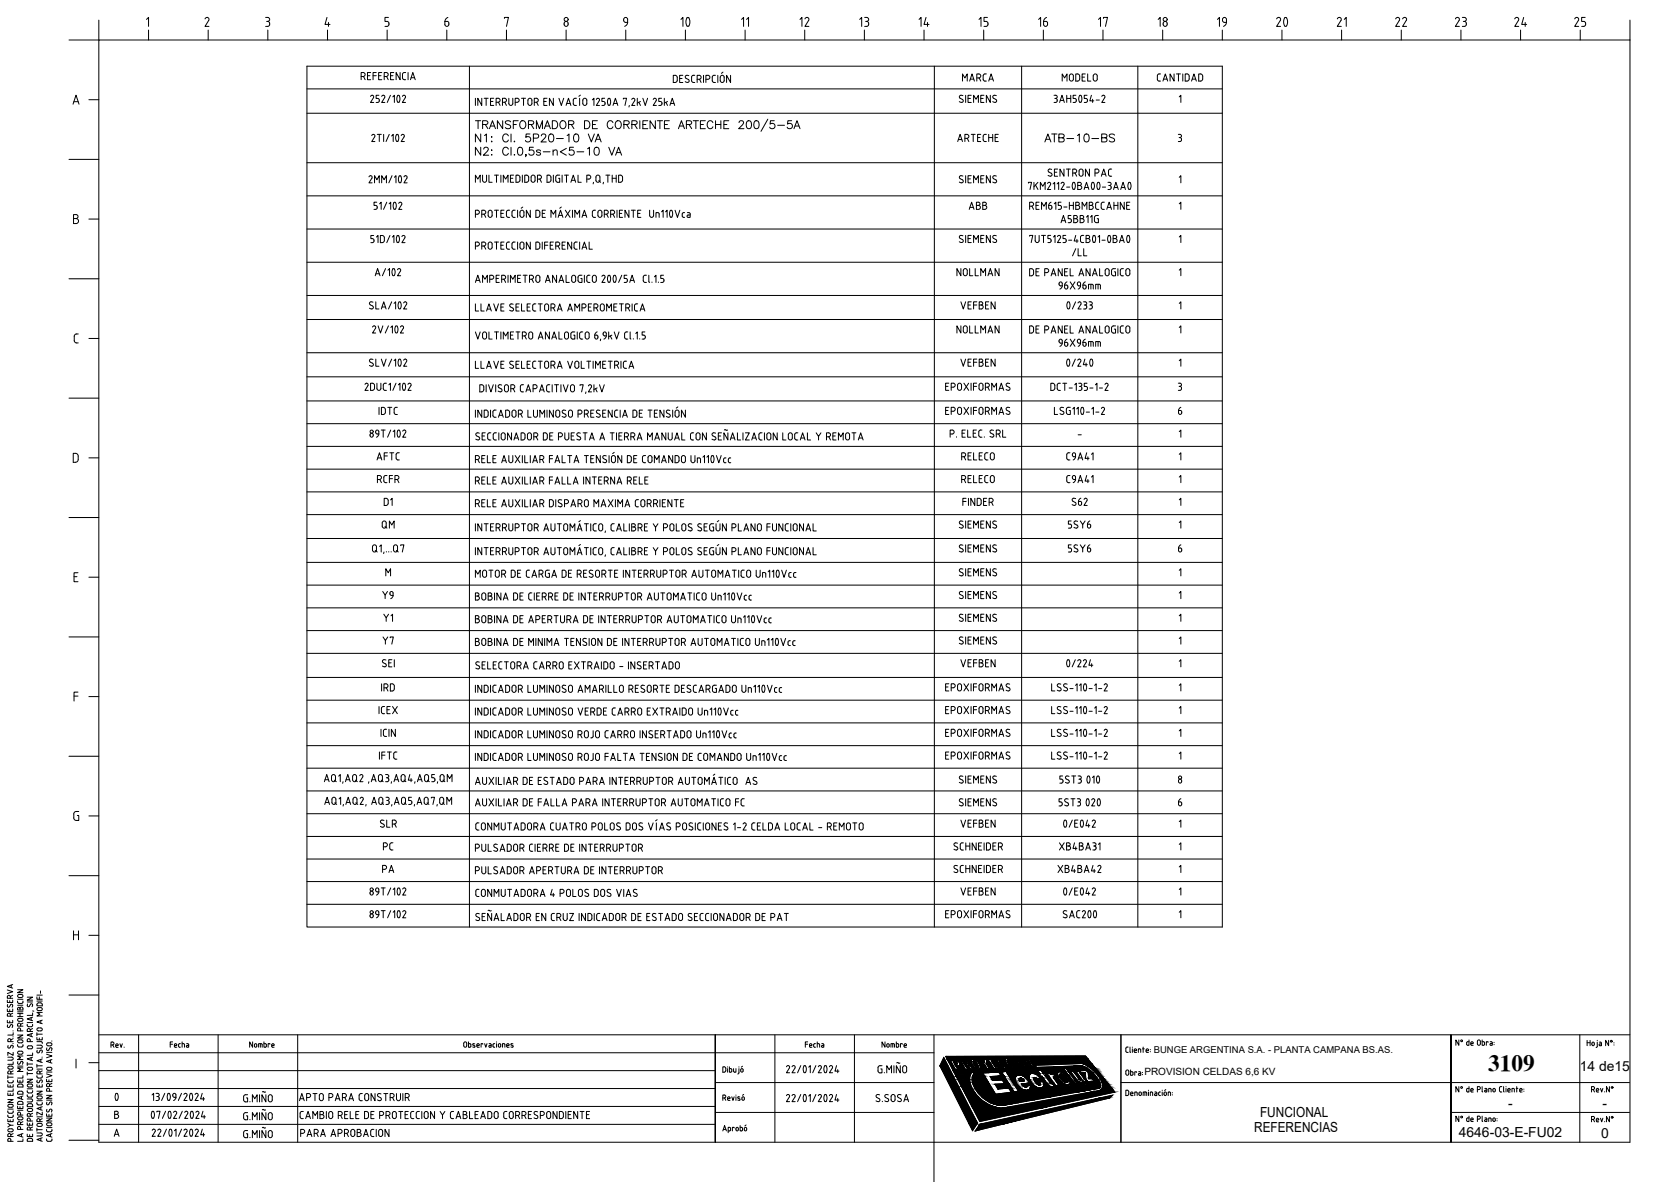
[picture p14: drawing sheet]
<svg xmlns="http://www.w3.org/2000/svg" width="420mm" height="297mm" viewBox="0 0 420 297" stroke-linecap="round" stroke-linejoin="round" font-family="sans-serif">
<defs><g id="words">
<g font-size="7.9">
<text x="167.9" y="8.8">10</text>
<text x="318.2" y="8.8">20</text>
</g>
<g font-size="7.1">
<text x="264.2" y="94.2">0/240</text>
<text x="25" y="278.7">0</text>
</g>
<text font-size="5.9" x="374.2" y="269.1">3109</text>
<g font-size="5.3">
<text x="110.8" y="7.8">6</text>
<text x="154.2" y="7.8">9</text>
<text x="200" y="7.8">12</text>
<text x="214.8" y="7.8">13</text>
<text x="230" y="7.8">14</text>
<text x="244.8" y="7.8">15</text>
<text x="260" y="7.8">16</text>
<text x="274.8" y="7.8">17</text>
<text x="290" y="7.8">18</text>
<text x="304.8" y="7.8">19</text>
<text x="335.1" y="7.8">21</text>
<text x="349.6" y="7.8">22</text>
<text x="364.8" y="7.8">23</text>
<text x="379.6" y="7.8">24</text>
<text x="394.8" y="7.8">25</text>
<text x="261.4" y="37">ATB-10-BS</text>
<text x="95.2" y="128.4">D1</text>
</g>
<g font-size="4.9">
<text x="189.1" y="7.8" transform="rotate(-90 189.1 7.8)">11</text>
<text x="240.9" y="21.5">MARCA</text>
<text x="266" y="21.5">MODELO</text>
<text x="239.5" y="36.7">ARTECHE</text>
<text x="242.4" y="54">ABB</text>
<text x="239.5" y="70.6">NOLLMAN</text>
<text x="239.5" y="85">NOLLMAN</text>
<text x="240.2" y="93.1">VEFBEN</text>
<text x="93.5" y="116.8">AFTC</text>
<text x="267.1" y="116.8">C9A41</text>
<text x="93.8" y="122.4">RCFR</text>
<text x="267.1" y="122.4">C9A41</text>
<text x="94.9" y="134.1">QM</text>
<text x="94.9" y="151.7">Y9</text>
<text x="95.2" y="157.3">Y1</text>
<text x="95.2" y="163">Y7</text>
<text x="94.5" y="175">IRD</text>
<text x="240.2" y="209.2">VEFBEN</text>
<text x="95.2" y="214.8">PC</text>
<text x="265.3" y="214.8">XB4BA31</text>
<text x="94.9" y="220.5">PA</text>
<text x="264.9" y="220.5">XB4BA42</text>
<text x="240.2" y="226.1">VEFBEN</text>
</g>
<g font-size="3.5">
<text x="397.2" y="269.1">14 de15</text>
<text x="316.8" y="280.8">FUNCIONAL</text>
<text x="379.2" y="278.5">-</text>
<text x="403" y="278.5">-</text>
<text x="315.4" y="284.5">REFERENCIAS</text>
<text x="366.8" y="285.6">4646-03-E-FU02</text>
<text x="402.6" y="285.9">0</text>
</g>
<text font-size="2.6" x="269.9" y="110.4">-</text>
<text font-size="2.5" x="287.8" y="270.3">PROVISION CELDAS 6,6 KV</text>
<text font-size="2.4" x="290.1" y="264.7">BUNGE ARGENTINA S.A. - PLANTA CAMPANA BS.AS.</text>
</g></defs>
<!-- layer: 0 -->
<g fill="none" stroke="#000" stroke-width=".25">
<path d="M24.8 10.1h385v276.9h-385zM24.8 260.1h385M24.8 264.6h210M24.8 278.1h155M24.8 273.6h155M24.8 269.1h155M34.9 260.1v26.9M54.8 260.1v26.9M74.8 260.1v26.9M179.8 272.1h55M179.8 279.6h55M194.8 260.1v26.9"/>
<path d="M214.8 260.1v26.9M234.8 260.1v36.9M237.3 265.8l8.5 16.4-1.3 1.9-8.2-16.3zM237.8 265.5l35.1-.1 7.4 9-33.9 7.4zM238.9 266.4h1.4a.91 .91 0 0 1 .8 1.4h-.8l.6 1.1h-.6zM239.7 266.7h.5a.46 .46 0 0 1 .3 .8h-.4zM241.4 266.4l1.8 .1 .4 .6v.4l1 1.3h-.5l-.7-1h-.7l.7 1-.6 .1zM242.1 266.7h.7l.3 .6-.6 .1zM244.4 266.3a1.91 1.91 0 0 1 1.9 2.4 1.91 1.91 0 0 1-1.9-2.4zM244.8 266.7a1.69 1.69 0 0 1 1.1 1.7 1.79 1.79 0 0 1-1.1-1.7zM246.1 266.3h.6l.9 .7-.2-.8h.6l.1 1.3 .7 1.1h-.6l-.5-.9zM247.1 269.6l4-.2 .6 1-2.7 .1 .6 1 2.4-.1 .6 .9-2.4 .2 .8 1.2 2.6-.3 .7 1.1-4 .5z"/>
<path d="M248.4 266.2l1.4-.1 .3 .5h-.9l.4 .5h.7l.2 .4h-.6l.3 .6h.9l.2 .4h-1.3zM251.6 277.8h.1M251.8 269.4l1.2-.1 3.1 4.9-1.1 .2zM252.3 266.8l-.1-.2a.8 .8 0 0 0-1.3-.3 2.28 2.28 0 0 0 1.9 2.2l.1-.3-.1-.6h-.4l.1 .4a1.55 1.55 0 0 1-1.1-1.5l.5 .4 .4-.1M252.8 266.1a1.05 1.05 0 0 1 1.4 .7h-.4l-.4-.3a1.58 1.58 0 0 0 1 1.5l-.1-.4a.47 .47 0 0 1 .5 .3 .47 .47 0 0 1-.2 .6 2.32 2.32 0 0 1-1.8-2.4zM254.3 266.1h.5l1.4 2.1h-.5zM255.6 270.4a2.59 2.59 0 0 1 3.3 1.7l-2.1 .3 .3 .4a.63 .63 0 0 0 .6 .4 .63 .63 0 0 0 .6-.3v-.2l.8-.1a1.14 1.14 0 0 1-.5 1.3 1.14 1.14 0 0 1-1.4-.1 2.82 2.82 0 0 1-1.8-3.2zM255.9 266.1a1.74 1.74 0 0 1 1.7 2.1 1.75 1.75 0 0 1-1.7-2.1zM256.2 266.3a1.47 1.47 0 0 1 1 1.6l-.8-.8zM256.4 271a.82 .82 0 0 1 1.2 .6l-1.2 .2zM257.4 266.1h.4l1.2 1.1-.7-1.1h.4l1.3 1.9-.4 .1-1.2-1.1 .8 1.1-.4 .1zM259 269.9a2.23 2.23 0 0 1 2.8 1.1l-1 .2a.52 .52 0 0 0-.4-.4 .52 .52 0 0 0-.5 .2l.2 .6 .6 .7a.5 .5 0 0 0 .4 .4 .5 .5 0 0 0 .5-.3l-.3-.6 .9-.1a1.09 1.09 0 0 1 0 1.5 1.09 1.09 0 0 1-1.5 0l-1-.7a2.02 2.02 0 0 1-.7-2.6z"/>
<path d="M263.2 269.7h.9l.3 .3 .1-.4h.3l.7 .9-.4 .1-.1 .4 1.3 1.8-.8 .1zM263.4 272.5a1.26 1.26 0 0 0 1.3 .5M263.5 272.6l-1.5-2.1h-.4l-.5-.6h.4l-.6-.9 .9-.1 .6 .9h.4l.5 .6h-.5l1.3 1.7 .5 .2 .5 .7-.5 .1M266 269.5a2.36 2.36 0 0 1 2.9 1.6 .89 .89 0 0 1 0 1.3 .89 .89 0 0 1-1.3 0l-.9-.7a1.89 1.89 0 0 1-.7-2.2zM267.3 268.4l.6-.1 2.9 3.9-.6 .1zM267.9 270.6l.3 .1 .1 .3a.47 .47 0 0 1 .1 .8 .47 .47 0 0 1-.7 0l-.8-.5-.2-.5a.48 .48 0 0 1-.1-.7 .48 .48 0 0 1 .7 0l.5 .2 .1 .3M268.7 272.7l.4-.2 .4 .1 .3 .4h-.7l1 .4 .5 .6v.3a.57 .57 0 0 1-.8 0l-.4-.5 .3-.1 .3 .3 .1-.1-.9-.4-.6-.6zM269.2 269.2h.7l1.4 1.9 .6 .3v-.3l-1.4-1.9 .7-.1 2 2.8-.6 .1-.3-.4v.3a.73 .73 0 0 1-1.1-.1zM269.2 272.5h.1M270.7 274.1l.2-.1 .3 .3h-.3zM271 272.6l.5-.1 .3 .5-.4 .2zM271.5 269.1l1.7-.1 .4 .5 .1 1.6 1-.1 .5 .6-1.7 .3-.5-.8-.1-1.5-1 .1z"/>
<path d="M271.9 267.3l-11.7 .4 .3 .6 11.4-.5a7.5 7.5 0 0 1 4.8 5.1l-.2 .4-.4 .2-23.4 4.2-1.1 .1M271.9 267.2a7.9 7.9 0 0 1 5.4 5.7l-.2 .8-.7 .4-23.2 4.2a8.5 8.5 0 0 1-9.4-7l.1-.7 .5-1.3 .6 .2a3.9 3.9 0 0 0 .7 4.8 8.5 8.5 0 0 0 5.9 3.5M272.1 273v-.1a.92 .92 0 0 0-1.4-.5l1.2 1.8 .4-.1-.6-.7 .4 .1 .4 .6 .4-.1-.8-1M272.4 272.1h.3l1.2 1.4 .4-.1 .3 .3-.8 .2zM272.8 273.7l.3-.1 .2 .3-.3 .1zM274.4 273.4h.3l.3 .2-.3 .1zM281.8 272.1h127.9M281.8 260.1v26.9M364.7 279.6h45M397.2 260.1v26.9M24.8 282.6h155M179.8 287v-26.9v26.9"/>
<path d="M246.4 282.5l33.4-7.3-.9 .7-33.7 8.3zM364.8 287v-26.9v26.9"/>
</g>
<!-- layer: TEXTOS -->
<g fill="none" stroke="#000" stroke-width=".25">
<path d="M24.8 5.1v5h-7.5M36.8 4.9l.5-.5v2.2M37.3 7.6v2.5M52.1 4.4l.3 .1 .1 .5-.9 1.6h.9M52.1 4.4l-.5 .4M52.3 7.6v2.5M66.8 4.4h.5a.53 .53 0 0 1 .5 .6 .53 .53 0 0 1-.8 .4M67.3 5.4l.4 .2 .1 .3M67.3 7.6v2.5M67.8 5.9a.56 .56 0 0 1-.5 .7h-.5M82.2 4.4l-.5 1.7h1.3M82.3 7.6v2.5"/>
<path d="M82.6 5.6v1M97.3 5.4l.4 .2 .1 .3M97.3 7.6v2.5M97.7 4.4h-.9v1h.5M97.8 5.9a.56 .56 0 0 1-.5 .7h-.5M112.3 7.6v2.5M126.8 4.6v-.2h1l-.5 2.2M127.3 7.6v2.5M141.8 5.9a.5 .5 0 0 1 .6-.5 .5 .5 0 0 1 .5 .5M141.8 5.9a.53 .53 0 0 0 .4 .7 .53 .53 0 0 0 .7-.5M142.3 7.6v2.5M142.8 5.9v.2"/>
<path d="M157.3 7.6v2.5M187.3 7.6v2.5M202.3 7.6v2.5M217.3 7.6v2.5M232.3 7.6v2.5M247.3 7.6v2.5M262.3 7.6v2.5M277.3 7.6v2.5M292.3 7.6v2.5M307.3 7.6v2.5M337.3 7.6v2.5M352.3 7.6v2.5"/>
<path d="M367.3 7.6v2.5M382.3 7.6v2.5M397.3 7.6v2.5M409.8 5.1v5M18.4 26.2l.7-2.3 .8 2.3M18.6 25.6h1M22.4 25.1h2.4M17.3 40.1h7.5M18.5 53.9h.6a.5 .5 0 0 1 .5 .5 .5 .5 0 0 1-.5 .5 .63 .63 0 0 1 .6 .7 .63 .63 0 0 1-.6 .6h-.6zM18.5 54.9h.6M22.4 55.1h2.4M17.3 70.1h7.5"/>
<path d="M19.7 83.9l-.8 .1-.2 .5v1.4l.2 .2 .8 .1M22.4 85.1h2.4M17.3 100.1h7.5M18.4 113.9h.6a.68 .68 0 0 1 .7 .7v.9a.68 .68 0 0 1-.7 .7h-.6zM22.4 115.1h2.4M17.3 130.1h7.5M18.6 144.9h.8M19.6 143.9h-1v2.3h1M22.4 145.1h2.4M17.3 160.1h7.5M18.6 174.9h1M19.6 173.9h-1v2.3"/>
<path d="M22.4 175.1h2.4M17.3 190.1h7.5M19.8 203.9l-.9 .1-.3 .6v1l.1 .4 1.1 .2v-1.3h-.4M22.4 205h2.4M17.3 220.1h7.5M18.5 233.9v2.3M18.5 234.9h1.2M19.7 233.9v2.3M22.4 235.1h2.4M1.8 256.4v.6h1.4v-.6M1.8 253.6v.6h1.4v-.6M1.8 251.3v.6h1.4v-.6"/>
<path d="M1.8 248.8l1.4 .4-1.4 .5M1.9 257.5v.6h.5M1.9 252.4v.6h.5M2.4 258.1l.2-.5 .4-.1 .2 .3-.2 .4M2.4 251.5v.4M2.4 253.7v.5M2.4 256.6v.4M2.6 255.4v-.4a.38 .38 0 0 0-.4-.4 .38 .38 0 0 0-.4 .4v.4h1.4M2.6 250.9v-.4a.38 .38 0 0 0-.4-.4 .38 .38 0 0 0-.4 .4v.4h1.4M2.8 247.6v.6M3.2 252.7l-.2 .4M3.2 252.7l-.4-.3-.4 .6"/>
<path d="M3.2 247.4l-1.4 .5 1.4 .4M3.2 254.6l-.6 .3M3.2 250.1l-.6 .3M3.2 259.1h.1M3.3 259.5v.6h-1.3M4.4 248.7h1.4l-1.4 .8h1.4M4.4 251.6v.2M4.4 255.5h1.4M4.4 254.7h1.4M4.4 254.3h1.4M4.4 252.6h1.4M4.4 251.1h1.4"/>
<path d="M4.4 251.8l.4 .4M4.5 253.3l.4-.1 .1 .2a.38 .38 0 0 1 .4-.3 .38 .38 0 0 1 .4 .3v.4h-1.4zM4.5 256.1l.9-.2a.38 .38 0 0 1 .4 .4 .38 .38 0 0 1-.4 .4h-.6a.38 .38 0 0 1-.3-.6zM4.5 250.1l.9-.2a.38 .38 0 0 1 .4 .4 .38 .38 0 0 1-.4 .4h-.6a.38 .38 0 0 1-.3-.6zM4.8 252.2h.6M5 253.4v.4M5 254.7v.8M5.2 259.1v-.4a.38 .38 0 0 0-.4-.4 .38 .38 0 0 0-.4 .4v.4h1.4M5.2 257.9v-.4a.38 .38 0 0 0-.4-.4 .38 .38 0 0 0-.4 .4v.4h1.4M5.8 251.6l-.1 .4-.3 .2M5.8 257.1l-.6 .3M6.8 257.4l.1 .4 .3 .2"/>
<path d="M6.8 250.6h1.4l-1.4 .7h1.4M6.8 257h1.4M6.8 251.8h1.4M6.9 252.3v.4l.2 .3 .9-.8 .2 .3-.1 .5M7.2 258h.7M7.6 259.2v-.4a.38 .38 0 0 0-.4-.3 .38 .38 0 0 0-.4 .3v.4h1.4M7.8 255.8v.6M7.8 259.8v.6M8.2 259.7l-1.4 .4 1.4 .5M8.2 257.4v.4l-.3 .2M8.2 255.6l-1.4 .5 1.4 .4M8.2 254.6v.6h-1.4"/>
<path d="M8.2 258.5l-.6 .3M8.2 254l.3 .1M9.3 250.5v.6h1.3M9.3 259.5v.8M9.3 259.9h1.3M9.3 251.6h1.3M9.3 250.1h1.3M9.3 258.5l1-.2a.38 .38 0 0 1 .3 .4 .38 .38 0 0 1-.3 .4h-.6a.38 .38 0 0 1-.4-.6zM9.3 253.4l1-.2a.38 .38 0 0 1 .3 .4 .38 .38 0 0 1-.3 .4h-.6a.38 .38 0 0 1-.4-.6zM9.9 250.5v.6M10.2 249v.6M10.2 252l-.7 .1-.2 .7h1.3v-.6l-.4-.2"/>
<path d="M10.3 256.5v.6M10.6 256.4l-1.3 .4 1.3 .5M10.6 254.4h-1.3l.7 .5-.7 .4h1.3M17.3 250h7.5M2 279.2v.4l.3 .2M2 276.3h1.3l-1.3 .8h1.3M2 274.7v.6h1.3v-.6M2 272.6v.6h1.3v-.6M2 271.5v.4l.3 .2h.8l.2-.6M2 265.7h.9a.38 .38 0 0 1 .4 .3 .38 .38 0 0 1-.4 .4h-.9M2 270.3v.8M2 278.7h1.3"/>
<path d="M2 270.7h1.3M2 277.7l.9-.2a.38 .38 0 0 1 .4 .4 .38 .38 0 0 1-.4 .4h-.6a.38 .38 0 0 1-.3-.6zM2 268.1l.9-.2a.38 .38 0 0 1 .4 .4 .38 .38 0 0 1-.4 .4h-.6a.38 .38 0 0 1-.3-.6zM2 262.7v.4l.2 .3 .9-.7 .2 .3-.1 .4M2.3 279.8h.7M2.6 272.7v.5M2.6 274.8v.5M2.7 269.9v-.4a.38 .38 0 0 0-.4-.4 .38 .38 0 0 0-.3 .4v.4h1.3M2.7 261.8v-.4a.38 .38 0 0 0-.4-.4 .38 .38 0 0 0-.3 .4v.4h1.3M3.2 262.2h.1M3.2 260.6h.1M3.3 279.2v.4l-.3 .2"/>
<path d="M3.3 273.6v.6h-1.3M3.3 266.9v.6h-1.3M3.3 264.5v.7l-1.3-.7v.7M3.3 269.1l-.6 .3M3.3 261l-.6 .3M4.4 278v.6h1.4v-.6M4.4 277.2v.3h1.4v-.3M4.4 271.4v.6h1.4v-.6M4.4 260.1h1.4l-1.4 .8h1.4M4.4 279h1.4M4.4 267.9h1.4M4.4 262.5v.3"/>
<path d="M4.4 277.2l.4-.4h.8l.2 .4M4.4 274.6l.2-.3 .8-.1 .3 .2 .1 .6h-1.4v-.4M4.4 272.8l.2-.3 .8-.1 .3 .2 .1 .6h-1.4v-.4M4.5 264.4l.9-.2a.38 .38 0 0 1 .4 .3 .38 .38 0 0 1-.4 .4h-.6a.38 .38 0 0 1-.3-.5zM4.5 261.5l.9-.2a.38 .38 0 0 1 .4 .4 .38 .38 0 0 1-.4 .4h-.6a.38 .38 0 0 1-.3-.6zM4.5 266.8l-.1 .4 .3 .3 .8-.8 .3 .3-.2 .5M5 271.5v.5M5 278.1v.5M5.4 275.6v.6M5.8 275.4l-1.4 .5 1.4 .4M5.8 270.3v.6h-1.4M5.8 268.4h-1.4l.8 .4-.8 .5h1.4"/>
<path d="M5.8 265.4h-1.4l.8 .4-.8 .5h1.4M5.8 262.5l-.1 .4-.3 .2h-.6l-.4-.3M6.8 276.2h1a.38 .38 0 0 1 .4 .3 .38 .38 0 0 1-.4 .4h-1M6.8 275.1l.1 .4 .3 .2h.8l.2-.6M6.8 274.1l.1 .4 .3 .2 .8-.1 .2-.5M6.8 271.2h1.4l-1.4 .8h1.4M6.8 267v.8M6.8 269.4v.8M6.8 273.6h1.4M6.8 269.8h1.4M6.8 267.4h1.4M6.9 272.6l.9-.2a.38 .38 0 0 1 .4 .4 .38 .38 0 0 1-.4 .4h-.6a.38 .38 0 0 1-.3-.6z"/>
<path d="M6.9 268.4l.9-.2a.38 .38 0 0 1 .4 .4 .38 .38 0 0 1-.4 .4h-.6a.38 .38 0 0 1-.3-.6zM6.9 263l.9-.2a.38 .38 0 0 1 .4 .4 .38 .38 0 0 1-.4 .4h-.6a.38 .38 0 0 1-.3-.6zM7.2 279.3h.6M7.2 278.6h.6M7.2 278.6a.38 .38 0 0 0-.3 .3 .38 .38 0 0 0 .3 .4M7.3 277.4h.7l.2 .7h-1.4l.1-.5 .4-.2M7.6 261.8v-.4a.38 .38 0 0 0-.4-.4 .38 .38 0 0 0-.4 .4v.4h1.4M7.8 265.8v.6M7.8 278.6a.38 .38 0 0 1 .4 .3 .38 .38 0 0 1-.4 .4M8.2 265.7l-1.4 .4 1.4 .5M8.2 264.6v.6h-1.4M8.2 279.8l-.6 .3"/>
<path d="M9.3 277.1v.4l.3 .2 .9-.1 .1-.5M9.3 274.2h1.3l-1.3 .8h1.3M9.3 272.6v.6h1.3v-.6M9.3 270.3v.4l.3 .2h.9l.1-.6M9.3 262.7h1a.38 .38 0 0 1 .3 .3 .38 .38 0 0 1-.3 .4h-1M9.3 261.8h1.2l.1 .4M9.3 260.7v.6h1.3v-.6M9.3 267.5v.7M9.3 276.6h1.3M9.3 268.7h1.3M9.3 267.8h1.3M9.3 275.6l1-.2a.38 .38 0 0 1 .3 .4 .38 .38 0 0 1-.3 .4h-.6a.38 .38 0 0 1-.4-.6z"/>
<path d="M9.4 271.4l-.1 .4 .2 .3 .9-.7 .2 .3-.1 .4M9.4 263.9l-.1 .4 .2 .3 .9-.7 .2 .3-.1 .4M9.9 260.9v.4M9.9 272.7v.5M10 269.9v-.4a.38 .38 0 0 0-.3-.4 .38 .38 0 0 0-.4 .4v.4h1.3M10.3 266.3v.6M10.3 278.3v.6M10.6 265.7h.1M10.6 279.5v.7l-1.3-.7v.7M10.6 278.1l-1.3 .5 1.3 .4M10.6 266.1l-1.3 .5 1.3 .4M10.6 269.1l-.6 .3"/>
<path d="M11.7 279.9v.6h1.4v-.6M11.7 275.3h1.4l-1.4 .7h1.4M11.7 271.2v.6h1.4v-.6M11.7 269.9l1.4 .4-1.4 .5M11.7 264.9l1.4 .5-1.4 .4M11.7 276.5h1.4M11.7 269.4h1.4M11.7 264.5h1.4M11.8 268.4l.9-.2a.38 .38 0 0 1 .4 .4 .38 .38 0 0 1-.4 .4h-.6a.38 .38 0 0 1-.3-.6zM11.8 262.2l.9-.1a.38 .38 0 0 1 .4 .3 .38 .38 0 0 1-.4 .4h-.6a.38 .38 0 0 1-.3-.6zM11.8 278.8l-.1 .4 .2 .3 .4-.2 .2-.4M11.8 277v.5h.5"/>
<path d="M11.8 263.3l-.1 .4 .2 .3 .9-.7 .3 .3-.2 .4M12.3 277.5l.2-.4 .3-.2 .3 .3-.2 .5M12.3 271.4v.4M12.5 274.2v-.4a.38 .38 0 0 0-.4-.3 .38 .38 0 0 0-.4 .3v.4h1.4M12.5 273v-.4a.38 .38 0 0 0-.4-.3 .38 .38 0 0 0-.4 .3v.4h1.4M12.5 278.9l.5-.1-.1 .7M12.7 266.4v.6M13 261.6h.1M13.1 266.3l-1.4 .4 1.4 .5M13.1 272.3l-.6 .3M19.1 266.2v2.2M22.4 267.1h2.4"/>
<path d="M27.9 262.6h.4a.37 .37 0 0 0 .4-.4 .37 .37 0 0 0-.4-.3h-.4v1.3M28.4 262.6l.3 .6M29.1 262.8h.6l-.1-.5-.4 .2-.1 .5 .2 .2h.4M30.2 262.3l.3 .9 .3-.9M31.2 263.1v.1M38.2 275.2l.4-.4v1.8M39.2 274.8h.4a.4 .4 0 0 1 .4 .4 .4 .4 0 0 1-.4 .4M39.2 276.6h.4M39.4 279.5v-.2h.8l-.4 1.8M39.4 275.6h.2M39.6 275.6l.4 .4v.4l-.4 .1M41.4 274.8l-.8 1.8"/>
<path d="M41.6 279.3l-.8 1.8M42.2 274.9l.1-.1a1.03 1.03 0 0 1 .1 1.8l-.2-.1a1.69 1.69 0 0 1 0-1.6zM42.8 262.4h.6M43.4 261.8h-.6v1.4M43.4 275.4v-.2a.4 .4 0 0 1 .4-.4 .4 .4 0 0 1 .4 .4 1.14 1.14 0 0 1-.6 1.4M43.4 275.4l.2 .3 .6 .1M43.6 279.6l.3-.3a.4 .4 0 0 1 .4 .1 .4 .4 0 0 1 .1 .5l-.8 1.2h.8M43.8 262.7h.6l-.1-.4-.4 .1-.1 .5 .3 .3h.3M44.9 262.5v.4M44.9 262.9l.1 .2 .3 .1M45.3 262.3h-.3l-.1 .2M45.6 274.8l-.8 1.8"/>
<path d="M45.8 262.3h.5l.1 .2M45.8 261.8v1.4M45.8 279.3l-.8 1.8M46.2 275.1l.3-.3a.4 .4 0 0 1 .4 .1 .4 .4 0 0 1 .1 .5l-.8 1.2h.8M46.4 262.5v.7M46.4 279.6l.3-.3a.4 .4 0 0 1 .4 .1 .4 .4 0 0 1 .1 .5l-.8 1.2h.8M46.9 262.3h.4l.1 .2M47.1 262.7h.3M47.4 262.5v.7l-.5-.1 .2-.4M47.8 274.9l.1-.1a1.04 1.04 0 0 1 .1 1.8l-.2-.1a1.69 1.69 0 0 1 0-1.6zM49.2 279.6l.4-.3a.4 .4 0 0 1 .4 .6l-.8 1.2h.8M49.4 274.8a.4 .4 0 0 1 .4 .6l-.8 1.2h.8"/>
<path d="M49.4 274.8l-.4 .3M50.8 274.8l-.4 1.4h1M51 279.3l-.4 1.4h1M51.1 275.8v.8M61.8 275.1h.5M61.8 275.1l-.3 .1a1.37 1.37 0 0 0-.2 1.5l.5 .2h.5v-1h-.3M62.3 279.6l-.8 .1a1.37 1.37 0 0 0-.2 1.5l.5 .2h.5v-1h-.3M62.9 276.8v.1M63.5 276.9v-1.8l.6 1 .6-1v1.8M63.5 261.8v1.4l-.7-1.4v1.4M64 262.4l.3-.1 .2 .1-.1 .7-.4-.1zM65.3 275.1v1.8"/>
<path d="M65.3 279.6v1.8M65.5 262.3v.9M65.9 262.5l-.1-.2h-.8v.9M65.9 262.5v.7M66 278.9h.8M66.4 261.8v1.4l.4-.1 .2-.2M66.4 262.3h.4l.2 .2M66.8 274.4h-.8M66.9 279.6v1.8l-1-1.8v1.8M66.9 275.1v1.8l-1-1.8v1.8M67 262.5v.4M67.5 279.8a.5 .5 0 0 1 .6-.2 .5 .5 0 0 1 .4 .5v.8a.5 .5 0 0 1-.5 .5 .5 .5 0 0 1-.5-.5z"/>
<path d="M67.5 275.3a.5 .5 0 0 1 .6-.2 .5 .5 0 0 1 .4 .5v.8a.5 .5 0 0 1-.5 .5 .5 .5 0 0 1-.5-.5zM67.9 262.4v-.1h-.5v.9M68.5 263.2h.4M68.9 262.6v.1h-.6M68.9 262.6l-.1-.3-.4 .1-.1 .5 .3 .3M75.3 276.6l.6-1.8 .6 1.8M75.5 276.1h.8M75.9 279.3h.4M75.9 279.3l-.4 .5v1.1l.4 .2M77.1 275.8h.5M77.6 274.8h-.5v1.8M77.6 274.8a.5 .5 0 0 1 .5 .5 .5 .5 0 0 1-.5 .5"/>
<path d="M78.7 274.8h1M79.2 274.8v1.8M80.3 276.1v-.8a.5 .5 0 0 1 .5-.5 .5 .5 0 0 1 .5 .5v.8M80.3 276.1a.5 .5 0 0 0 .5 .5 .5 .5 0 0 0 .5-.5M80.5 279.3h.5a.4 .4 0 0 1 .4 .4 .4 .4 0 0 1-.4 .4 .5 .5 0 0 1 .5 .5 .5 .5 0 0 1-.5 .5h-.5zM82.1 279.3v1.8M82.7 275.8h.5M82.7 279.6a.5 .5 0 0 1 .6-.3 .5 .5 0 0 1 .4 .5v.8a.5 .5 0 0 1-.5 .5 .5 .5 0 0 1-.5-.5zM83.2 274.8h-.5v1.8M83.2 274.8a.5 .5 0 0 1 .5 .5 .5 .5 0 0 1-.5 .5M84.3 276.6l.6-1.8 .6 1.8M84.5 276.1h.8"/>
<path d="M86.1 275.8h.5a.5 .5 0 0 0 .5-.5 .5 .5 0 0 0-.5-.5h-.5v1.8M86.7 275.8l.4 .8M87.5 279.3h-.8v1.8h.8M87.7 276.6l.6-1.8 .6 1.8M87.9 276.1h.8M88.1 279.3v1.8h.8M90.3 279.3h-.8v1.8h.8M90.3 275.3v.9M90.3 276.2l.2 .4h.6M91.1 274.8l-.6 .1-.2 .4M91.7 279.3l.7 .1a1.22 1.22 0 0 1 0 1.6l-.7 .1zM91.7 276.1v-.8a.5 .5 0 0 1 .5-.5 .5 .5 0 0 1 .5 .5v.8"/>
<path d="M91.7 276.1a.5 .5 0 0 0 .5 .5 .5 .5 0 0 0 .5-.5M94.1 279.3h-.8v1.8h.8M94.3 274.8v1.8l-1-1.8v1.8M95.8 274.9a.47 .47 0 0 0-.7 0 .47 .47 0 0 0 0 .7l.6 .3a.45 .45 0 0 1 .1 .6 .45 .45 0 0 1-.7 0l-.2-.1M96.5 274.8h1M97 274.8v1.8M98.1 275.8h.5M98.6 274.8h-.5v1.8M98.6 274.8a.5 .5 0 0 1 .5 .5 .5 .5 0 0 1-.5 .5M98.7 275.8l.4 .8M98.7 279.6a.5 .5 0 0 1 .6-.3 .5 .5 0 0 1 .4 .5v.8a.5 .5 0 0 1-.5 .5 .5 .5 0 0 1-.5-.5zM99.7 276.1a.5 .5 0 0 0 .5 .5 .5 .5 0 0 0 .5-.5"/>
<path d="M99.7 274.8v1.3M100.3 279.3h1M100.7 274.8v1.3M100.8 279.3v1.8M101.3 274.8v1.8M101.9 275.8h.5a.5 .5 0 0 0 .5-.5 .5 .5 0 0 0-.5-.5h-.5v1.8M102.5 275.8l.4 .8M102.7 279.3h-.8v1.8h.8M104.1 279.3l-.6 .1-.2 .4v1.1l.8 .2M105.5 279.3l-.6 .1-.2 .4v1.1l.8 .2M106.1 279.3v1.8M106.7 279.6a.5 .5 0 0 1 .6-.3 .5 .5 0 0 1 .4 .5v.8a.5 .5 0 0 1-.5 .5 .5 .5 0 0 1-.5-.5z"/>
<path d="M109.3 279.3v1.8l-1-1.8v1.8M110.7 279.3l.6 .9 .6-.9M114.1 279.3l-.6 .1-.2 .4v1.1l.8 .2M116.5 279.3h.5a.4 .4 0 0 1 .4 .4 .4 .4 0 0 1-.4 .4 .5 .5 0 0 1 .5 .5 .5 .5 0 0 1-.5 .5h-.5zM116.8 261.9a.38 .38 0 0 1 .6 .3v.6a.38 .38 0 0 1-.4 .4 .38 .38 0 0 1-.4-.4zM117.8 261.8v1.4l.5-.1 .1-.2M117.8 262.3h.5l.1 .2M118.1 279.3v1.8h.8M118.4 262.5v.4M118.9 263.1l.4 .1M119.4 262.3l-.5 .1 .5 .5-.1 .3M119.9 262.6v.3"/>
<path d="M119.9 262.9l.2 .3h.4M119.9 262.6l.3-.3 .3 .3v.1h-.6M120.3 279.3h-.8v1.8h.8M121.4 262.4v-.1h-.4v.9M121.9 262.3l.3 .9 .2-.9M122.7 279.3l.7 .1a1.22 1.22 0 0 1 0 1.6l-.7 .1zM123 262.3h.4l.1 .2M123.1 262.7h.4M123.5 262.5v.7l-.5-.1 .1-.4M124 262.5v.5l.2 .2M124.2 263.2h.2M124.3 279.6a.5 .5 0 0 1 .6-.3 .5 .5 0 0 1 .4 .5v.8a.5 .5 0 0 1-.5 .5 .5 .5 0 0 1-.5-.5z"/>
<path d="M124.4 262.3h-.3l-.1 .2M124.9 261.8v.1M124.9 262.3v.9M125.3 262.4l.3-.1 .3 .1-.1 .7-.5-.1zM126.7 262.3h-.3v.9M126.7 262.3l.3 .2M126.9 262.5v.7M127.4 262.7h.6l-.1-.4-.5 .1v.5l.2 .3h.4M127.5 279.3l-.6 .1-.2 .4v1.1l.8 .2M128.1 279.6a.5 .5 0 0 1 .6-.3 .5 .5 0 0 1 .4 .5v.8a.5 .5 0 0 1-.5 .5 .5 .5 0 0 1-.5-.5zM128.5 263.1l.4 .1M128.6 262.3h.4"/>
<path d="M128.6 262.3l-.1 .2 .5 .4-.1 .3M133.7 279.3h-.8v1.8h.8M135.2 279.4a.47 .47 0 0 0-.7 0 .47 .47 0 0 0 0 .7l.5 .3a.44 .44 0 0 1 .1 .6 .44 .44 0 0 1-.6 0l-.2-.1M137.5 279.6a.5 .5 0 0 1 .6-.3 .5 .5 0 0 1 .4 .5v.8a.5 .5 0 0 1-.5 .5 .5 .5 0 0 1-.5-.5zM140.1 279.3v1.8l-1-1.8v1.8M140.7 279.3l.7 .1a1.22 1.22 0 0 1 0 1.6l-.7 .1zM142.3 279.3v1.8M143.7 279.3h-.8v1.8h.8M145.3 279.3v1.8l-1-1.8v1.8M145.9 279.3h1M146.4 279.3v1.8M148.3 279.3h-.8v1.8h.8"/>
<path d="M181.7 275.9h.4a.38 .38 0 0 0 .4-.4 .38 .38 0 0 0-.4-.3h-.4v1.3M181.7 268.1l.7 .2 .1 .7-.2 .4h-.6zM182.2 275.9l.3 .6M182.9 276.1h.6l-.1-.4-.4 .1v.5l.2 .2h.3M182.9 268.1v.1M182.9 268.5v.9M183.4 268.1v1.3h.5l.1-.7-.6-.2M184 275.6l.3 .9 .3-.9M184.4 268.5l.1 .8 .2 .1M185 268.5v.9h-.3M185 275.2h.1M185 275.6v.9"/>
<path d="M185.8 268.5v1.1l-.3 .3M185.8 268.1v.1M186 275.7l-.5 .1 .6 .5-.1 .2-.5-.1M186.2 269.1l.1-.4 .2-.2 .3 .2v.4M186.2 269.1l.3 .3 .3-.3M186.7 267.9l-.3 .3M186.7 275.7l.4 .1-.1 .7-.4-.1zM187 275l-.3 .2M197.8 268.1l.4-.3a.4 .4 0 0 1 .3 .6M197.8 275.3l.4-.3a.4 .4 0 0 1 .3 .7M198.5 268.4l-.8 1.2h.8M198.5 275.7l-.8 1.1h.8"/>
<path d="M199.5 267.8l-.3 .3M199.5 275l-.3 .3M199.6 267.8a.4 .4 0 0 1 .3 .6l-.8 1.2h.8M199.6 275a.4 .4 0 0 1 .3 .7l-.8 1.1h.8M201.3 267.8l-.8 1.8M201.3 275l-.8 1.8M202.1 267.9h.4M202.1 276.7h.4M202.2 267.9a1.09 1.09 0 0 0 .3 1.7v-.1a1.67 1.67 0 0 0 .1-1.6M202.2 276.7a1.09 1.09 0 0 1 .3-1.6 1.67 1.67 0 0 1 .1 1.6M202.5 262.4h.6M203.1 261.8h-.6v1.4"/>
<path d="M203.3 268.2l.4-.4v1.8M203.3 275.4l.4-.4v1.8M203.5 262.7h.6v-.3l-.3-.1-.2 .1-.1 .5 .3 .3M203.8 263.2h.3M204.6 262.5v.4M204.6 262.9l.1 .2 .3 .1M205 262.3h-.3l-.1 .2M205.1 267.8l-.8 1.8M205.1 275l-.8 1.8M205.5 262.3h.5l.1 .2M205.5 261.8v1.4M206.1 262.5v.7"/>
<path d="M206.1 267.8a.4 .4 0 0 1 .4 .6l-.8 1.2h.8M206.1 275a.4 .4 0 0 1 .4 .7l-.8 1.1h.8M206.2 267.8l-.4 .3M206.2 275l-.4 .3M206.6 262.3h.4l.1 .2M206.8 262.7h.3M207.1 262.5v.7l-.5-.1 .2-.4M207.3 267.9h.4M207.3 275.1h.4a1.67 1.67 0 0 1 .1 1.6M207.3 276.7h.4M207.3 267.9a1.69 1.69 0 0 0 0 1.6M207.3 275.1a1.69 1.69 0 0 0 0 1.6"/>
<path d="M207.8 267.9a1.08 1.08 0 0 1-.4 1.7l-.1-.1M208.5 268.1l.3-.3a.4 .4 0 0 1 .4 .1 .4 .4 0 0 1 .1 .5l-.8 1.2h.8M208.5 275.3l.3-.2a.4 .4 0 0 1 .4 .1 .4 .4 0 0 1 .1 .5l-.8 1.1h.8M210.3 267.8l-.4 1.4h1M210.3 275l-.4 1.4h1M210.6 268.8v.8M210.6 276v.8M221.2 275.1a.47 .47 0 0 0-.7 0 .47 .47 0 0 0 0 .7l.5 .3a.44 .44 0 0 1 .1 .7 .44 .44 0 0 1-.6-.1l-.2-.1M221.3 267.8h.5M221.3 267.8l-.3 .1a1.37 1.37 0 0 0-.2 1.5l.5 .2h.5v-1h-.3M221.9 276.8v.1M222.4 269.5v.1"/>
<path d="M222.5 261.8v1.4l-.7-1.4v1.4M222.7 275.8l.5 .3a.44 .44 0 0 1 .1 .7 .44 .44 0 0 1-.6-.1l-.2-.1M223 269.6v-1.8l.6 1 .6-1v1.8M223 262.4l.3-.1 .2 .1-.1 .7-.4-.1zM223.4 275.1a.47 .47 0 0 0-.7 0 .47 .47 0 0 0 0 .7M224.3 275.1a.5 .5 0 0 1 .8 .4v.8a.5 .5 0 0 1-.5 .5 .5 .5 0 0 1-.5-.5v-.8zM224.5 262.3v.9M224.8 267.8v1.8M224.9 262.5v.7M224.9 262.5l-.1-.2h-.8v.9M225.4 261.8v1.4l.4-.1 .2-.2M225.4 262.3h.4l.2 .2"/>
<path d="M225.5 267.1h.8M226 262.5v.4M226.4 267.8v1.8l-1-1.8v1.8M226.6 275.1a.48 .48 0 0 0-.7 0 .48 .48 0 0 0 0 .7l.5 .3a.44 .44 0 0 1 .1 .7 .44 .44 0 0 1-.7-.1l-.1-.1M226.9 262.4v-.1h-.5v.9M227.2 267.9a.5 .5 0 0 1 .8 .4v.8a.5 .5 0 0 1-.5 .5 .5 .5 0 0 1-.5-.5v-.8zM227.3 276.9l.6-1.8 .6 1.8M227.3 262.7h.6l-.1-.4-.4 .1-.1 .5 .2 .3h.4M227.4 276.3h.9M281.8 260.1v26.9M283.1 274l.7 .2v.7l-.2 .4h-.5zM283.1 269.1l.2-.2a.38 .38 0 0 1 .5 .4v.5a.38 .38 0 0 1-.3 .4 .38 .38 0 0 1-.4-.3z"/>
<path d="M283.7 263.1l-.5 .1-.1 .3v.8l.6 .2M284.1 263.1v1.2l.2 .2M284.3 274.9h.6l-.2-.4-.4 .1v.5l.2 .2h.4M284.3 268.9v1.3l.5-.1v-.7l-.2-.1M284.3 269.3h.3M284.7 263.1v.1M284.7 263.6v.9M285.2 264h.6l-.2-.4-.4 .1v.5l.2 .3h.4M285.7 274.4h-.4v.9M285.7 274.4l.2 .2v.7M285.8 269.5v-.2h-.5v.9M286.2 264.5v-.9l.6 .1v.8"/>
<path d="M286.3 269.3h.3M286.4 274.6l.3-.2 .2 .2-.1 .7-.4-.1zM286.6 269.3l.2 .1v.8h-.5v-.4h.5M287.3 263.6h.4M287.3 269.5v.1M287.3 270v.1M287.4 275.3v-.9l.8 .1 .1 .8M287.4 263.1v1.4M287.9 274.4v.9M288.2 263.9v.4M288.2 264.2l.2 .3h.4M288.2 263.9l.3-.3 .3 .3v.1h-.6"/>
<path d="M288.8 274h.1M288.8 274.4v.9M289.2 275.3v-.9l.6 .2v.7M289.2 263.7v.1M289.2 264.3h.1M290.4 274.4l.4 .2 .1 .7h-.6v-.4h.6M291.8 274.4l-.3 .1-.2 .2 .1 .5 .4 .1M292.2 274h.1M292.2 274.4v.9M293.1 273.8l-.3 .2M293.3 274.7v.3M293.3 274.7l-.2-.2h-.3l-.1 .5 .3 .3 .3-.3"/>
<path d="M293.7 275.3v-.9l.6 .2v.7M294.8 274.6h.1M294.8 275.1v.1M366.8 273.1v1.3l-.7-1.3v1.3M366.8 261.3v1.4l-.7-1.4v1.4M369.4 273.1v1.3h-.4M369.4 273.5l-.6 .1v.7l.2 .1M369.4 261.3v1.4l-.5-.1-.1-.7 .6-.1M369.8 274h.6v-.3l-.3-.2-.2 .2-.1 .5 .3 .2M369.8 262.2h.6l-.1-.4-.4 .1-.1 .6 .3 .2h.3M370 274.4h.4M371.5 273.8h.3"/>
<path d="M371.5 261.5l.2-.1a.38 .38 0 0 1 .5 .3v.6a.38 .38 0 0 1-.3 .4 .38 .38 0 0 1-.4-.4zM371.8 273.1h-.3v1.3M371.9 273.1a.38 .38 0 0 1 .3 .3 .38 .38 0 0 1-.3 .4M372.7 273.1v1.2l.1 .1M372.7 261.3v1.4l.4-.1 .1-.7-.5-.1M373.3 273.5h.4l.2 .3v.6h-.4M373.9 274h-.6l.2 .4M374.2 261.9v-.1h-.5v.9M374.3 274.4v-.9l.6 .1v.8M374.7 261.8l.5 .1v.8l-.5-.1v-.3l.5-.1M375.4 273.7l.3-.2 .2 .2-.1 .7-.4-.1zM375.7 261.9v.1"/>
<path d="M375.7 262.5h.1M377.4 274.4h.2M377.6 273.1h-.4l-.2 .3 .1 .8 .3 .2M378.1 273.1v1.2l.1 .1M378.7 273.1h.1M378.7 273.5v.9M379.1 274h.6v-.3l-.3-.2-.2 .2-.1 .5 .3 .2M379.3 274.4h.4M380.8 273.8v.6M380.8 273.8l-.2-.3h-.4v.9M381.2 273.5h.5M381.4 273.1v1.3"/>
<path d="M382.1 274h.6v-.3l-.3-.2-.2 .2-.1 .5 .2 .2M382.3 274.4h.4M383.2 273.7h.1M383.2 274.2v.1M399.1 262h.7M399.1 261.4v1.4M399.8 261.4v1.4M400.2 273.8h.4a.37 .37 0 0 0 .3-.4 .37 .37 0 0 0-.3-.3h-.4v1.3M400.3 262l.3-.1 .2 .1-.1 .8-.4-.2zM400.6 273.8l.3 .6M401.4 274h.6l-.1-.3-.2-.2-.3 .2v.5l.2 .2M401.6 274.4h.4"/>
<path d="M401.6 261.9v1l-.3 .3M401.6 261.4v.1M402.1 261.9l.5 .1 .1 .8-.6-.1v-.3l.6-.1M402.4 273.5l.3 .9 .3-.9M403.5 274.3v.1M404.5 261.4v1.4l-.8-1.4v1.4M404.7 273.1v1.3l-.8-1.3v1.3M405.8 262v.1M405.8 262.6h.1M2 282.3l.6 .5-.6 .4M2 281.3v.6h1.3v-.6M2 280.2v.4l.3 .2h.8l.2-.6"/>
<path d="M2 283.8l.9-.1a.38 .38 0 0 1 .4 .3 .38 .38 0 0 1-.4 .4h-.6a.38 .38 0 0 1-.3-.6zM2.6 281.4v.5M2.6 282.8h.7M2.7 286.8v-.4a.38 .38 0 0 0-.4-.3 .38 .38 0 0 0-.3 .3v.4h1.3M2.7 285.6v-.4a.38 .38 0 0 0-.4-.3 .38 .38 0 0 0-.3 .3v.4h1.3M3.3 284.9l-.6 .3M4.6 280.7h.8a.38 .38 0 0 1 .4 .3 .38 .38 0 0 1-.4 .4h-.6a.38 .38 0 0 1-.4-.3 .38 .38 0 0 1 .2-.4zM5.2 283.8v-.4a.38 .38 0 0 0-.4-.3 .38 .38 0 0 0-.4 .3v.4h1.4M5.2 282.6v-.4a.38 .38 0 0 0-.4-.3 .38 .38 0 0 0-.4 .3v.4h1.4M5.2 280.2v-.4a.38 .38 0 0 0-.4-.3 .38 .38 0 0 0-.4 .3v.4h1.4M5.4 285v.6M5.8 286.2v.6h-1.4"/>
<path d="M5.8 284.9l-1.4 .4 1.4 .5M5.8 281.9l-.6 .3M6.8 285v.6h1.4v-.6M6.8 283.6v.4h1.4M6.8 282.2v.6h1.4v-.6M6.9 283.6a.38 .38 0 0 1 .3-.4 .38 .38 0 0 1 .4 .4M7.3 286.1l-.4 .2-.1 .5h1.4l-.2-.7h-.7M7.5 282.3v.5M7.5 285.2v.4M7.6 281.7v-.4a.38 .38 0 0 0-.4-.3 .38 .38 0 0 0-.4 .3v.4h1.4M7.6 280.5v-.4a.38 .38 0 0 0-.4-.3 .38 .38 0 0 0-.4 .3v.4h1.4M7.6 283.6v.4"/>
<path d="M8.2 283.2l-.6 .3M9.3 284.7h1a.38 .38 0 0 1 .3 .4 .38 .38 0 0 1-.3 .4h-1M9.3 283.9h1.3M9.3 283.5v.8M9.3 280.7h1.3M9.3 282.5l1-.2a.38 .38 0 0 1 .3 .4 .38 .38 0 0 1-.3 .4h-.6a.38 .38 0 0 1-.4-.6zM10 281.9v-.4a.38 .38 0 0 0-.3-.4 .38 .38 0 0 0-.4 .4v.4h1.3M10.3 286.1v.6M10.6 285.9l-1.3 .5 1.3 .4M10.6 281.1l-.6 .3M11.7 286.2l.1 .4 .2 .2h.9l.2-.6M11.7 283.8l.1 .4 .2 .2h.9l.2-.6"/>
<path d="M11.7 281h1.4l-1.4 .7h1.4M11.7 283.4h1.4M11.8 282.3l.9-.1a.38 .38 0 0 1 .4 .3 .38 .38 0 0 1-.4 .4h-.6a.38 .38 0 0 1-.3-.6zM12.3 280.1v.4M12.7 285v.6M13.1 284.9l-1.4 .4 1.4 .5M17.3 286.6h7.5M28.7 285.6l.6-1.8 .6 1.8M28.9 285.1h.8M38.2 281a1.07 1.07 0 0 1 .4-1.7v.1a1.69 1.69 0 0 1 0 1.6M38.2 281h.4M38.3 284.1l.4-.3a.4 .4 0 0 1 .3 .6l-.7 1.2h.8"/>
<path d="M39.7 284.1l.4-.3a.4 .4 0 0 1 .3 .6l-.7 1.2h.8M41.9 283.8l-.8 1.8M42.4 281a1.07 1.07 0 0 1 .4-1.7v.1a1.69 1.69 0 0 1 0 1.6M42.4 281h.4M42.7 283.9l.1-.1a1.03 1.03 0 0 1 .1 1.8l-.2-.1a1.69 1.69 0 0 1 0-1.6zM43.9 284.2l.4-.4v1.8M45.7 283.8l-.8 1.8M46.3 284.1l.2-.3a.4 .4 0 0 1 .5 .1 .4 .4 0 0 1 0 .5l-.7 1.2h.8M47.9 283.9l.1-.1a1.02 1.02 0 0 1 .1 1.8l-.2-.1M47.9 283.9a1.69 1.69 0 0 0 0 1.6M48 281a1.07 1.07 0 0 1 .4-1.7v.1a1.69 1.69 0 0 1 0 1.6M48 281h.4"/>
<path d="M49.1 284.1l.2-.3a.4 .4 0 0 1 .5 .1 .4 .4 0 0 1 0 .5l-.7 1.2h.8M50.9 283.8l-.4 1.4h1M51.2 284.8v.8M51.3 280.3v.8M62.3 284.1l-.8 .1a1.36 1.36 0 0 0-.2 1.5l.5 .2h.5v-1h-.3M62.9 281.3v.1M62.9 285.8v.1M63.5 285.9v-1.8l.6 1 .6-1v1.8M63.5 281.4v-1.8l.6 1 .6-1v1.8M65.3 284.1v1.8M66 283.4h.8M66.9 284.1v1.8l-1-1.8v1.8"/>
<path d="M67.5 284.4a.5 .5 0 0 1 .6-.3 .5 .5 0 0 1 .4 .5v.8a.5 .5 0 0 1-.5 .5 .5 .5 0 0 1-.5-.5zM75.6 284.8h.5a.5 .5 0 0 0 .5-.5 .5 .5 0 0 0-.5-.5h-.5v1.8M75.9 281.1h.4M76.9 281.1l.6-1.8 .6 1.8M77 280.6h.9M77.2 285.6l.6-1.8 .6 1.8M77.4 285.1h.8M78.7 281.1v-1.8l.6 1 .6-1v1.8M79 284.8h.5a.5 .5 0 0 0 .5-.5 .5 .5 0 0 0-.5-.5h-.5v1.8M79.6 284.8l.4 .8M80.5 280.1h.5M80.6 285.6l.6-1.8 .6 1.8"/>
<path d="M80.8 285.1h.8M83.2 285.6l.6-1.8 .6 1.8M83.4 285.1h.8M85 284.8h.5a.5 .5 0 0 0 .5-.5 .5 .5 0 0 0-.5-.5h-.5v1.8M85.1 280.3h.5a.5 .5 0 0 0 .5-.5 .5 .5 0 0 0-.5-.5h-.5v1.8M85.7 280.3l.4 .8M86.6 284.8h.5a.5 .5 0 0 0 .5-.5 .5 .5 0 0 0-.5-.5h-.5v1.8M86.7 280.1h.6M87.2 284.8l.4 .8M88.3 284.1a.5 .5 0 0 1 .5-.3 .5 .5 0 0 1 .4 .5v.8a.5 .5 0 0 1-.5 .5 .5 .5 0 0 1-.5-.5zM89.5 280.1h.6M89.8 283.8h.5a.39 .39 0 0 1 .4 .4 .39 .39 0 0 1-.4 .4 .5 .5 0 0 1 .5 .5 .5 .5 0 0 1-.5 .5h-.5z"/>
<path d="M89.8 284.6h.5M91.4 285.6l.6-1.8 .6 1.8M91.6 285.1h.8M93.3 280.1h.6M94 283.8l-.6 .1-.2 .4 .1 1.1 .7 .2M94.6 283.8v1.8M95.3 284.1a.5 .5 0 0 1 .5-.3 .5 .5 0 0 1 .4 .5v.8a.5 .5 0 0 1-.5 .5 .5 .5 0 0 1-.5-.5zM95.5 280.3h.5a.5 .5 0 0 0 .5-.5 .5 .5 0 0 0-.5-.5h-.5v1.8M97.1 280.3h.5a.5 .5 0 0 0 .5-.5 .5 .5 0 0 0-.5-.5h-.5v1.8M97.7 280.3l.4 .8M97.8 283.8v1.8l-1-1.8v1.8M101.9 280.1h.6"/>
<path d="M111.3 280.2v.9M114.7 281.1l.6-1.8 .6 1.8M114.8 280.6h.9M116.5 280.1h.5M119.5 280.1h.6M120.9 281.1l.6-1.8 .6 1.8M121 280.6h.9M129.7 280.3h.5a.5 .5 0 0 0 .5-.5 .5 .5 0 0 0-.5-.5h-.5v1.8M130.3 280.3l.4 .8M131.3 280.3h.5a.5 .5 0 0 0 .5-.5 .5 .5 0 0 0-.5-.5h-.5v1.8M131.9 280.3l.4 .8M132.9 280.1h.6"/>
<path d="M135.9 280.3h.5a.5 .5 0 0 0 .5-.5 .5 .5 0 0 0-.5-.5h-.5v1.8M142.9 280.1h.6M147.5 280.1h.6M181.7 284.2l.5-1.3 .4 1.3M181.9 283.8h.6M183.1 284.2l.6-.1-.1-.8h-.5v1.4M184.6 283.5v-.2h-.5v.9M185.2 283.3l.4 .2-.1 .7-.4-.1zM186.1 282.9v1.3h.5l.1-.8-.6-.1M187.3 283.3l.4 .2-.1 .7-.4-.1zM187.6 282.7l-.3 .2M366.8 280.5v1.3l-.7-1.3v1.3"/>
<path d="M368.8 281.2v.5l.2 .1M369.4 280.5v1.3h-.4M369.4 280.9l-.5 .1-.1 .2M369.8 281.4h.6l-.1-.4-.4 .1-.1 .5 .3 .2h.3M371.5 281.2h.3M371.8 280.5h-.3v1.3M371.9 280.5a.38 .38 0 0 1 .3 .4 .38 .38 0 0 1-.3 .3M372.7 280.5v1.2l.1 .1M373.3 280.9l.4 .1 .2 .2M373.9 281.2v.6h-.6v-.3l.6-.1M374.9 281.2l-.1-.2-.5-.1v.9M374.9 281.2v.6"/>
<path d="M375.4 281.1l.3-.2 .2 .2-.1 .7-.4-.1zM376.4 281.1v.1M376.4 281.6v.1M400.2 281.3h.4a.37 .37 0 0 0 .3-.4 .37 .37 0 0 0-.3-.3h-.4v1.3M400.6 281.3l.3 .6M401.4 281.5h.6l-.2-.4-.4 .1v.5l.2 .2h.4M402.4 281l.3 .9 .3-.9M403.5 281.8v.1M404.7 280.6v1.3l-.8-1.3v1.3"/>
<circle cx="142.4" cy="4.9" r=".5"/>
<circle cx="367.5" cy="273.3" r=".23"/>
<circle cx="367.5" cy="261.6" r=".23"/>
<circle cx="405.1" cy="261.7" r=".23"/>
<circle cx="405.4" cy="273.3" r=".23"/>
<circle cx="367.5" cy="280.7" r=".23"/>
<circle cx="405.4" cy="280.8" r=".23"/>
</g>
<!-- layer: 0 -->
<g fill="#000" stroke="#000" stroke-width=".25">
<path d="M237.3 265.8l1.1 2h-2.1zM243.5 266.8h.7zM244.6 278.4h17.5l-15.7 3.4zM246.7 266.3l.8 .7zM246.7 266.3h.7l.1 .7zM249.6 271.5h.2zM249.6 267.1h.6zM250.2 268.1h.8zM256.8 270.2h2zM257.1 267.9h.2zM257.8 273.2h.3zM260 270.8h.2z"/>
<path d="M261 272.5h.6zM261.2 272.7h.3zM261.8 270.5h.2zM262.4 269.8h.3zM264.4 272.3h.2zM265.5 270.5h.4zM266.9 271.3h1.6zM267 271.4h.2zM266.9 270h.2zM267.2 271.5h.1zM267.1 270h.2zM267.3 270.1h.2z"/>
<path d="M267.3 271.7h.2zM267.5 270.2h.1zM267.5 271.8h.2zM267.6 270.3h.2zM267.7 271.9h.1zM267.8 270.5l.1-.1zM267.8 271.9h.2zM268 271.9l.1 .1zM268 271.9h.2zM269.1 272.9h.1zM270.6 274h.3zM271.4 273.1h.2z"/>
<path d="M271.6 271.4h.2zM271.6 271.4h.3zM272.6 269.6h.3zM237.8 265.5l35.1-.1 .1 .1zM273.7 271h1zM273.8 273.4h.5zM276.5 275.9l3.3-.7-.9 .7zM243.7 282.5h1.9l-1.1 1.6zM246.4 282.5h5.7l-6.6 1.6z"/>
<path d="M236.3 267.8l9.5 14.4-7.4-14.4zM236.3 267.8l9.5 14.4h-2.2z"/>
<path d="M238.3 266.4l2 2.5-1.4-2.5zM238.3 266.4l2 2.5h-.7z"/>
<path d="M239.7 266.7h.6zM239.7 266.7h.6z"/>
<path d="M239.7 266.7l.7 .1zM239.7 266.7l.7 .1z"/>
<path d="M239.7 266.8h.7zM239.7 266.8h.7z"/>
<path d="M239.8 266.8l.7 .1zM239.8 266.8l.7 .1z"/>
<path d="M239.8 266.9l.7 .1zM239.8 266.9l.7 .1z"/>
<path d="M239.8 267h.7zM239.8 267h.7z"/>
<path d="M239.9 267l.7 .1zM239.9 267l.7 .1z"/>
<path d="M240.1 267.5h.4zM240.1 267.5h.4z"/>
<path d="M239.9 267.1h.7zM239.9 267.1h.7z"/>
<path d="M240.1 267.4h.5zM240.1 267.4l.4 .1z"/>
<path d="M239.9 267.1l.7 .1zM239.9 267.1l.7 .1z"/>
<path d="M240 267.2h.6zM240 267.2h.6z"/>
<path d="M240 267.2l.6 .1zM240 267.2l.6 .1z"/>
<path d="M240 267.3l.6 .1zM240 267.3l.6 .1z"/>
<path d="M240.1 267.4h.5zM240.1 267.4h.5z"/>
<path d="M238.3 266.4h3.1zM238.3 266.4h3.1z"/>
<path d="M240.3 266.4h1.1zM240.3 266.4h1.1z"/>
<path d="M240.4 266.4h1zM240.4 266.4h1z"/>
<path d="M240.5 266.4l.9 .1zM240.5 266.4l.9 .1z"/>
<path d="M240.6 266.5h.9zM240.6 266.5h.9z"/>
<path d="M240.7 266.5l.8 .1zM240.7 266.5l.8 .1z"/>
<path d="M240.9 266.6l.7 .1zM240.9 266.6l.7 .1z"/>
<path d="M241 266.7l.6 .1zM241 266.7l.6 .1z"/>
<path d="M241.1 266.8l.6 .1zM241.1 266.8l.6 .1z"/>
<path d="M241.2 266.9l.6 .1zM241.2 266.9l.6 .1z"/>
<path d="M241.2 267l.6 .2zM241.2 267l.6 .2z"/>
<path d="M241.3 267.2l.6 .1zM241.3 267.2l.6 .1z"/>
<path d="M241.3 267.3l.7 .1zM241.3 267.3l.7 .1z"/>
<path d="M241.3 267.4l.7 .1zM241.3 267.4l.7 .1z"/>
<path d="M241.3 267.5l.8 .1zM241.3 267.5l.8 .1z"/>
<path d="M241.3 267.6l.9 .1zM241.3 267.6l.9 .1h-1z"/>
<path d="M241.2 267.7l1 .1zM241.1 267.8h1.1z"/>
<path d="M241.1 267.8h1.1zM241 267.8h1.2z"/>
<path d="M240.3 267.8l2.5 1.1-.6-1.1zM240.3 267.8l2.5 1.1h-1.9z"/>
<path d="M242.1 266.7h.6zM242.1 266.7h.6z"/>
<path d="M238.3 266.3h4.3zM238.3 266.3h4.5z"/>
<path d="M238.3 266.3h4.3zM238.3 266.3l3.1 .1z"/>
<path d="M242.1 266.7h.6zM242.1 266.7h.6z"/>
<path d="M242.1 266.7h.7zM242.1 266.7h.7z"/>
<path d="M242.1 266.7l.8 .1zM242.1 266.7l.8 .1z"/>
<path d="M242.1 266.8h.8zM242.1 266.8h.8z"/>
<path d="M242.2 266.8l.8 .1zM242.2 266.8l.8 .1z"/>
<path d="M242.5 267.4h.4zM242.5 267.4h.4z"/>
<path d="M242.2 266.9l.9 .2-.1-.2zM242.2 266.9l.9 .2h-.8z"/>
<path d="M242.5 267.4h.5zM242.5 267.4h.4z"/>
<path d="M242.5 267.4h.5zM242.5 267.4h.5z"/>
<path d="M242.5 267.4h.5zM242.5 267.4h.5z"/>
<path d="M242.5 267.3h.6zM242.5 267.3l.5 .1z"/>
<path d="M242.3 267.1h.8zM242.3 267.1h.8z"/>
<path d="M242.5 267.3h.6zM242.5 267.3h.6z"/>
<path d="M242.3 267.1l.8 .1zM242.3 267.1l.8 .1z"/>
<path d="M242.4 267.2h.7zM242.4 267.2h.7z"/>
<path d="M242.4 267.2h.7zM242.4 267.2l.7 .1z"/>
<path d="M242.4 267.2h.7zM242.4 267.2h.7z"/>
<path d="M242.7 267.8h.5zM242.7 267.8h.5z"/>
<path d="M242.7 267.8h.6zM242.7 267.8h.6z"/>
<path d="M242.7 267.8h.7zM242.7 267.8h.7z"/>
<path d="M242.8 267.8l.6 .1zM242.8 267.8l.6 .1z"/>
<path d="M242.8 267.9h.7zM242.8 267.9h.7z"/>
<path d="M242.8 267.9l1.3 .9-.6-.9zM242.8 267.9l1.3 .9h-.8z"/>
<path d="M240.9 271.3l3 .7-.1-.7zM240.9 271.3l3 .7h-2.7z"/>
<path d="M240.5 270.6l3.3 .7 .1-.7zM240.5 270.6l3.3 .7h-2.9z"/>
<path d="M241.2 272l2.8 .6-.1-.6zM241.2 272l2.8 .6h-2.5z"/>
<path d="M240.2 270.1l3.7 .5 .1-.5zM240.2 270.1l3.7 .5h-3.4z"/>
<path d="M241.5 272.6l2.8 .5-.3-.5zM241.5 272.6l2.8 .5h-2.5z"/>
<path d="M243.3 268.8h.8zM243.3 268.8h.8z"/>
<path d="M243.4 266.6l.8 .1zM243.4 266.6l.8 .1z"/>
<path d="M243.4 266.7l.8 .1zM243.4 266.7l.8 .1zM243.5 266.8h.7z"/>
<path d="M243.3 266.6h.9zM243.3 266.6h.9z"/>
<path d="M243.5 266.8l.7 .1zM243.5 266.8l.7 .1z"/>
<path d="M243.2 266.5h1zM243.2 266.5h1z"/>
<path d="M243.2 266.5h1zM243.2 266.5l1 .1z"/>
<path d="M243.6 266.9l.7 .1zM243.6 266.9l.7 .1z"/>
<path d="M243.6 267l.7 .1zM243.6 267l.7 .1z"/>
<path d="M241.8 273.1l2.7 .5-.2-.5zM241.8 273.1l2.7 .5h-2.4z"/>
<path d="M243.1 266.4h1.2zM243.1 266.4l1.1 .1z"/>
<path d="M243.6 267.1l.7 .1zM243.6 267.1l.7 .1z"/>
<path d="M243 266.4h1.3zM243 266.4h1.3z"/>
<path d="M242.8 266.3h1.5zM242.8 266.3h1.5z"/>
<path d="M242.9 266.3h1.4zM242.9 266.3h1.4z"/>
<path d="M242.9 266.3h1.4zM242.9 266.3l1.4 .1z"/>
<path d="M243.6 267.2h.7zM243.6 267.2h.7z"/>
<path d="M243.6 267.2l.8 .1zM243.6 267.2l.8 .1z"/>
<path d="M243.6 267.3l.8 .1zM243.6 267.3l.8 .1z"/>
<path d="M238.2 266.3h6.2zM238.2 266.3h6.1z"/>
<path d="M243.6 267.4h.8zM243.6 267.4h.8z"/>
<path d="M243.6 267.4l.9 .1zM243.6 267.4l.9 .1z"/>
<path d="M239.8 269.3l4.2 .8 .4-.8zM239.8 269.3l4.2 .8h-3.8z"/>
<path d="M243.6 267.5l.9 .1zM243.6 267.5l.9 .1z"/>
<path d="M238.2 266.2h6.3zM238.2 266.2l6.2 .1z"/>
<path d="M243.8 267.6h.7zM243.8 267.6h.7z"/>
<path d="M243.8 267.6l.8 .2zM243.8 267.6l.8 .2z"/>
<path d="M242.1 273.6l2.7 .6-.3-.6zM242.1 273.6l2.7 .6h-2.5z"/>
<path d="M243.9 267.8l.8 .1zM243.9 267.8l.8 .1z"/>
<path d="M238.2 266.2h6.4zM238.2 266.2h6.3z"/>
<path d="M244 267.9h.7zM244 267.9h.7z"/>
<path d="M244.1 267.9l.7 .2zM244.1 267.9l.7 .2z"/>
<path d="M244.1 268.1l.9 .1-.2-.1zM244.1 268.1l.9 .1h-.7z"/>
<path d="M242.3 274.2l2.9 .5-.4-.5zM242.3 274.2l2.9 .5h-2.6z"/>
<path d="M244.8 266.7h.1zM244.8 266.7h.1z"/>
<path d="M244.8 266.7h.2zM244.8 266.7h.2z"/>
<path d="M244.3 268.2l.9 .2-.2-.2zM244.3 268.2l.9 .2h-.8z"/>
<path d="M244.7 266.7h.3zM244.7 266.7h.3z"/>
<path d="M244.7 266.7l.4 .1zM244.7 266.7l.4 .1z"/>
<path d="M244.7 266.8h.5zM244.7 266.8h.5z"/>
<path d="M244.7 266.8l.5 .1zM244.7 266.8l.5 .1z"/>
<path d="M244.4 268.4l1 .1zM244.4 268.4l1 .1z"/>
<path d="M242.6 274.7l3 .5-.4-.5zM242.6 274.7l3 .5h-2.7z"/>
<path d="M244.7 266.9h.6zM244.7 266.9h.6z"/>
<path d="M244.7 266.9l.7 .1zM244.7 266.9l.7 .1z"/>
<path d="M244.5 268.5l1 .1zM244.5 268.5l1 .1z"/>
<path d="M244.7 267h.7zM244.7 267h.7z"/>
<path d="M244.7 267l.8 .1zM244.7 267l.8 .1z"/>
<path d="M244.8 267.1l.7 .1zM244.8 267.1l.7 .1z"/>
<path d="M244.8 267.2l.8 .1zM244.8 267.2l.8 .1z"/>
<path d="M244.5 268.6l1.2 .1zM244.5 268.6l1.2 .1z"/>
<path d="M242.9 275.2l3.1 .4-.4-.4zM242.9 275.2l3.1 .4h-2.9z"/>
<path d="M244.8 267.3l.9 .1zM244.8 267.3l.9 .1z"/>
<path d="M244.9 267.4l.8 .1zM244.9 267.4l.8 .1z"/>
<path d="M244.9 267.5h.9zM244.9 267.5h.9z"/>
<path d="M244.6 268.7l1.3 .1zM244.6 268.7l1.3 .1z"/>
<path d="M244.9 267.5l.9 .1zM244.9 267.5l.9 .1z"/>
<path d="M245 267.6l.9 .1zM245 267.6l.9 .1z"/>
<path d="M245 267.7l.9 .1zM245 267.7l.9 .1z"/>
<path d="M245.1 267.8h.8zM245.1 267.8h.8z"/>
<path d="M244.6 268.8h1.5zM244.6 268.8h1.5z"/>
<path d="M245.2 267.8l.8 .1zM245.2 267.8l.8 .1z"/>
<path d="M245.8 268.4h.2zM245.8 268.4h.1z"/>
<path d="M245.2 267.9l.8 .1zM245.2 267.9l.8 .1z"/>
<path d="M245.3 268l.7 .1zM245.3 268l.7 .1z"/>
<path d="M245.7 268.4h.3zM245.7 268.4h.3z"/>
<path d="M245.4 268.1h.6zM245.4 268.1h.6z"/>
<path d="M245.6 268.3h.4zM245.6 268.3l.4 .1z"/>
<path d="M243.1 275.6l3.3 .5-.4-.5zM243.1 275.6l3.3 .5h-3.1z"/>
<path d="M245.4 268.1l.6 .1zM245.4 268.1l.6 .1z"/>
<path d="M245.6 268.3h.4zM245.6 268.3h.4z"/>
<path d="M245.5 268.2h.5zM245.5 268.2h.5z"/>
<path d="M245.5 268.2h.5zM245.5 268.2l.5 .1z"/>
<path d="M245.1 266.3h1zM245.1 266.3h1z"/>
<path d="M245.2 266.3l1.1 .1zM245.2 266.3l1.1 .1z"/>
<path d="M245.3 266.4l1.1 .1zM245.3 266.4l1.1 .1z"/>
<path d="M245.5 266.5l1.1 .2-.2-.2zM245.5 266.5l1.1 .2h-.9z"/>
<path d="M243.3 276.1l3.6 .4-.5-.4zM243.3 276.1l3.6 .4h-3.3z"/>
<path d="M245.7 266.7l1.1 .2-.2-.2zM245.7 266.7l1.1 .2h-.9z"/>
<path d="M245.1 266.3h1.6zM245.1 266.3h1z"/>
<path d="M245.9 266.9l1.1 .2-.2-.2zM245.9 266.9l1.1 .2h-1z"/>
<path d="M243.6 276.5l3.8 .3-.5-.3zM243.6 276.5l3.8 .3h-3.6z"/>
<path d="M246 267.1l1.2 .2-.2-.2zM246 267.1l1.2 .2h-1z"/>
<path d="M244.9 269.6l2.6 .8-.4-.8zM244.9 269.6l2.6 .8h-2.9z"/>
<path d="M246.2 267.3l1.3 .2-.3-.2zM246.2 267.3l1.3 .2h-1.2z"/>
<path d="M245 266.2l2.4 .1zM245 266.2l2.4 .1z"/>
<path d="M243.8 276.8l4.3 .5-.7-.5zM243.8 276.8l4.3 .5h-4.1z"/>
<path d="M246.3 267.5l1.4 .2-.2-.2zM246.3 267.5l1.4 .2h-1.3z"/>
<path d="M244.6 270.4l3.1 .3-.2-.3zM244.6 270.4l3.1 .3h-3.2z"/>
<path d="M246.4 267.7h1.3zM246.4 267.7h1.3z"/>
<path d="M246.4 267.7l1.4 .2-.1-.2zM246.4 267.7l1.4 .2h-1.3z"/>
<path d="M245 266.2h2.7zM245 266.2h2.4z"/>
<path d="M244.5 270.7l3.6 .6-.4-.6zM244.5 270.7l3.6 .6h-3.7z"/>
<path d="M246.5 267.9l1.4 .2-.1-.2zM246.5 267.9l1.4 .2h-1.4z"/>
<path d="M246.5 268.1l1.5 .2-.1-.2zM246.5 268.1l1.5 .2h-1.5z"/>
<path d="M244.9 266.2h3.1zM244.9 266.2h2.8z"/>
<path d="M246.5 268.3l1.6 .2-.1-.2zM246.5 268.3l1.6 .2h-1.6z"/>
<path d="M244 277.3l4.7 .3-.6-.3zM244 277.3l4.7 .3h-4.5z"/>
<path d="M246.5 268.5l1.7 .1zM246.5 268.5l1.7 .1h-1.8z"/>
<path d="M244.4 271.3l4.1 .6-.4-.6zM244.4 271.3l4.1 .6h-4z"/>
<path d="M246.4 268.6h1.8zM246.4 268.6h1.8z"/>
<path d="M246.4 268.6h1.8zM246.4 268.6h1.8z"/>
<path d="M244.9 266.2h3.5zM244.9 266.2h3.5z"/>
<path d="M248 266.2h.4zM248 266.2h.4z"/>
<path d="M248 266.2l1.3 1.3-.9-1.3zM248 266.2l1.3 1.3h-1.2z"/>
<path d="M244.5 271.9l4.3 .5-.3-.5zM244.5 271.9l4.3 .5h-4.2z"/>
<path d="M245 269.5h3.7zM245 269.5l2.1 .1z"/>
<path d="M244.2 277.6l5.3 .3-.8-.3zM244.2 277.6l5.3 .3h-5.2z"/>
<path d="M244.6 272.4l4.4 .4-.2-.4zM244.6 272.4l4.4 .4h-4.2z"/>
<path d="M244.8 266.2h4zM244.8 266.2h3.6z"/>
<path d="M244.8 272.8l4.6 .6-.4-.6zM244.8 272.8l4.6 .6h-4.3z"/>
<path d="M244.6 266.2h4.4zM244.6 266.2h4.2z"/>
<path d="M248.1 267.5l1.8 1-.6-1zM248.1 267.5l1.8 1h-1.2z"/>
<path d="M245.1 273.4l4.5 .4-.2-.4zM245.1 273.4l4.5 .4h-4.3z"/>
<path d="M244.3 277.9l6.1 .3-.9-.3zM244.3 277.9l6.1 .3h-5.9z"/>
<path d="M245.3 273.8l4.6 .5-.3-.5zM245.3 273.8l4.6 .5h-4.2z"/>
<path d="M238.1 266.1h11.6zM238.1 266.1h11.7z"/>
<path d="M238.1 266.1h11.6zM238.1 266.1l10.9 .1z"/>
<path d="M249.8 266.1h1.1zM249.8 266.1h1.1z"/>
<path d="M245.7 274.3l4.5 .5-.3-.5zM245.7 274.3l4.5 .5h-4.2z"/>
<path d="M248.7 268.5h1.3zM248.7 268.5h1.3z"/>
<path d="M246 274.8l4.3 .2-.1-.2zM246 274.8l4.3 .2h-4.1z"/>
<path d="M249.6 267.1h.6zM249.6 267.1h.7z"/>
<path d="M250.2 268.1h.2zM250.2 268.1h.2z"/>
<path d="M250.3 267.1h.7zM250.3 267.1h.7z"/>
<path d="M244.5 278.2l6.5 .2-.6-.2zM244.5 278.2l6.5 .2h-6.5z"/>
<path d="M250 266.4l.8 .2v-.2zM250 266.4l.8 .2h-.7z"/>
<path d="M250.1 266.6h.7zM250.1 266.6h.7z"/>
<path d="M250.1 266.6h.7zM249.2 266.6h1.6z"/>
<path d="M249.2 266.6l1.7 .1zM249.2 266.6l1.7 .1z"/>
<path d="M249.9 266.3l.9 .1 .1-.1zM249.9 266.3l.9 .1z"/>
<path d="M249.3 266.7l1.6 .2v-.2zM249.3 266.7l1.6 .2h-1.4z"/>
<path d="M249.8 266.2h1.1zM249.8 266.2l1.1 .1z"/>
<path d="M249.8 266.1h1.1zM249.8 266.1l1.1 .1z"/>
<path d="M249.5 266.9l1.5 .2-.1-.2zM249.5 266.9l1.5 .2h-1.4z"/>
<path d="M238.1 266.1h12.9zM238.1 266.1h12.8z"/>
<path d="M244.5 278.4h6.9zM244.5 278.4h6.9z"/>
<path d="M244.6 269.4l4.1 .1 2.3-.1zM244.6 269.4l4.1 .1h-3.7z"/>
<path d="M250.3 267.1h.7zM250.3 267.1h.7z"/>
<path d="M250.3 267.1l.8 .2-.1-.2zM250.3 267.1l.8 .2h-.7z"/>
<path d="M250.2 268.1h.9zM250.2 268.1h.8z"/>
<path d="M251.1 268.1h.7zM251.1 268.1h.7z"/>
<path d="M238.1 266.1h13zM238.1 266.1h12.9z"/>
<path d="M244.6 269.4h6.5zM244.6 269.4h6.4z"/>
<path d="M250.4 267.3l.9 .2-.2-.2zM250.4 267.3l.9 .2h-.8z"/>
<path d="M238.1 266h13.1zM238.1 266l13 .1zM238.1 266.1h13zM238.1 266.1h13z"/>
<path d="M250.5 267.5h.8zM249.9 267.5h1.4z"/>
<path d="M249.9 267.5h1.4zM249.9 267.5h1.4z"/>
<path d="M249.9 267.5l1.5 .2-.1-.2zM249.9 267.5l1.5 .2h-1.4z"/>
<path d="M250 267.7l1.6 .2-.2-.2zM250 267.7l1.6 .2h-1.5z"/>
<path d="M251.4 266.5h.1zM251.4 266.5h.1z"/>
<path d="M251.4 266.5l.2 .1zM251.4 266.5l.2 .1z"/>
<path d="M251.1 277.8h.5zM251.1 277.8h1z"/>
<path d="M251.3 266.6h.3zM251.3 266.6h.3z"/>
<path d="M251.3 266.6h.4zM251.3 266.6h.4z"/>
<path d="M250.1 267.9l1.7 .2-.2-.2zM250.1 267.9l1.7 .2h-1.6z"/>
<path d="M251.3 266.6h.4zM251.3 266.6h.4z"/>
<path d="M251.3 266.6l.5 .1zM251.3 266.6l.5 .1z"/>
<path d="M251.1 268.1h.7zM251.1 268.1h.7z"/>
<path d="M251.1 268.1l.8 .1zM251.1 268.1l.8 .1h-.8z"/>
<path d="M251.4 266.7h.4zM251.4 266.7h.4z"/>
<path d="M251.4 266.7l.5 .1zM251.4 266.7l.5 .1z"/>
<path d="M244.5 269.4h7.4zM244.5 269.4h7.4z"/>
<path d="M251.1 269.4h.8zM251.1 269.4h.8z"/>
<path d="M251.1 269.4l1.4 1-.6-1zM251.1 269.4l1.4 1h-.8z"/>
<path d="M251.4 266.8l.5 .1zM251.4 266.8l.5 .1z"/>
<path d="M251.1 268.2l1 .1zM251.1 268.2l1 .1z"/>
<path d="M249.5 271.4l.3 .1 2.2-.1zM249.5 271.4l.3 .1z"/>
<path d="M251.2 268.3l1.1 .1zM251.2 268.3l1.1 .1z"/>
<path d="M244.4 269.3h7.8zM244.4 269.3l7.4 .1z"/>
<path d="M251.2 268.4l1.2 .1zM251.2 268.4l1.2 .1z"/>
<path d="M239.8 269.3h12.5zM239.8 269.3h12.4z"/>
<path d="M251.8 267.6l.6 .1zM251.8 267.6l.6 .1z"/>
<path d="M251.3 268.5h1.2zM251.3 268.5h1.2z"/>
<path d="M251.9 267.7l.6 .1zM251.9 267.7l.6 .1z"/>
<path d="M251.9 267.8h.6zM251.9 267.8h.6z"/>
<path d="M252.3 268.1h.2zM252.3 268.1h.2z"/>
<path d="M251.7 270.4l.9 .1-.1-.1zM249 270.5l2.7-.1 .9 .1z"/>
<path d="M252 267.8l.5 .1zM252 267.8l.5 .1z"/>
<path d="M252.1 267.9h.4zM252.1 267.9h.4z"/>
<path d="M252.1 267.9l.4 .1zM252.1 267.9l.4 .1z"/>
<path d="M252.2 268h.3zM252.2 268h.3z"/>
<path d="M252.3 268h.2zM252.3 268l.2 .1z"/>
<path d="M252.2 268h.3zM252.2 268h.3z"/>
<path d="M251.3 268.5h1.3zM251.3 268.5h1.3z"/>
<path d="M249 270.5l4.1 .9-.5-.9zM249 270.5l4.1 .9h-3.6z"/>
<path d="M251.8 267.6h.8zM251.8 267.6h.6z"/>
<path d="M251.8 267.6h.9zM251.8 267.6h.9z"/>
<path d="M251.8 267.6h.9zM251.8 267.6h.8z"/>
<path d="M250.8 277.7h1.9zM250.8 277.7l1.3 .1z"/>
<path d="M251.8 266.3l1 .1zM251.8 266.3l1 .1z"/>
<path d="M251.9 266.4l.9 .1zM251.9 266.4l.9 .1z"/>
<path d="M252 266.5h.8zM252 266.5h.8z"/>
<path d="M252.1 266.5l.7 .1zM252.1 266.5l.7 .1z"/>
<path d="M251.7 266.2h1.1zM251.7 266.2l1.1 .1z"/>
<path d="M251.7 266.2h1.1zM251.7 266.2h1.1z"/>
<path d="M252.2 266.6l.6 .1zM252.2 266.6l.6 .1z"/>
<path d="M252.2 266.7h.6zM252.2 266.7h.6z"/>
<path d="M252.2 266.7l.6 .1zM252.2 266.7l.6 .1z"/>
<path d="M251.5 266.1h1.3zM251.5 266.1l1.3 .1z"/>
<path d="M251.5 266.1h1.3zM251.5 266.1h1.3z"/>
<path d="M252.3 266.8l.6 .1zM251.9 266.9h1z"/>
<path d="M251.4 266.9h1.5zM251.4 266.9h1.5z"/>
<path d="M251.4 266.9l1.5 .1zM251.4 266.9l1.5 .1z"/>
<path d="M251.3 266.1h1.6zM251.3 266.1h1.5z"/>
<path d="M251.3 266.1h1.6zM251.3 266.1h1.6z"/>
<path d="M251.2 266.1h1.7zM251.2 266.1h1.7z"/>
<path d="M251.4 267l1.6 .1zM251.4 267l1.6 .1z"/>
<path d="M251.2 266h1.7zM251.2 266l1.7 .1z"/>
<path d="M251.5 267.1h1.5zM251.5 267.1h1.5z"/>
<path d="M251.5 267.1l1.6 .2-.1-.2zM251.5 267.1l1.6 .2h-1.5z"/>
<path d="M239.8 269.3h13.2zM239.8 269.3h12.5z"/>
<path d="M238.1 266h14.9zM238.1 266h14.9z"/>
<path d="M238.1 266h14.9zM238.1 266h14.8z"/>
<path d="M250.6 277.7h2.4zM250.6 277.7h2.1z"/>
<path d="M238.1 266h14.9zM238.1 266h15z"/>
<path d="M251.6 267.3h1.5zM251.6 267.3h1.5z"/>
<path d="M251.6 267.3l1.6 .1-.1-.1zM251.6 267.3l1.6 .1h-1.5z"/>
<path d="M252 271.4l1.7 .9-.6-.9zM252 271.4l1.7 .9h-1.1z"/>
<path d="M251.7 267.4l1.5 .1zM251.7 267.4l1.5 .1z"/>
<path d="M251.7 267.5l1.6 .1zM251.7 267.5l1.6 .1z"/>
<path d="M252.7 267.6h.6zM252.7 267.6h.6z"/>
<path d="M252.8 267.6h.5zM252.8 267.6h.5z"/>
<path d="M252.8 267.6h.5zM252.8 267.6h.5z"/>
<path d="M252.8 267.6h.5zM252.8 267.6h.5z"/>
<path d="M252.8 267.6h.5zM252.8 267.6h.5z"/>
<path d="M252.8 267.6h.5zM252.8 267.6h.5z"/>
<path d="M252.8 267.6h.5zM252.8 267.6h.5z"/>
<path d="M252.8 267.6l.6 .1zM252.8 267.6l.6 .1z"/>
<path d="M252.8 267.7l.7 .1zM252.8 267.7l.7 .1h-.6z"/>
<path d="M253.3 266.5h.1zM253.3 266.5h.1z"/>
<path d="M253.3 266.5h.2zM253.3 266.5h.2z"/>
<path d="M252.9 267.8l.6 .1zM252.9 267.8l.6 .1z"/>
<path d="M253.3 266.5h.2zM253.3 266.5h.2z"/>
<path d="M253.3 266.5l.3 .1zM253.3 266.5l.3 .1z"/>
<path d="M252.9 267.9l.8 .1zM252.9 267.9l.8 .1h-.8z"/>
<path d="M250.8 273.4l.2 .3 2.6-.3zM250.8 273.4l.2 .3z"/>
<path d="M253.3 266.6h.3zM253.3 266.6h.3z"/>
<path d="M253.3 266.6l.4 .1zM253.3 266.6l.4 .1z"/>
<path d="M252.9 268h.8zM252.9 268h.8z"/>
<path d="M252.9 268l.9 .2zM252.9 268l.9 .2h-.9z"/>
<path d="M253.3 266.7h.4zM253.3 266.7h.4z"/>
<path d="M252.6 272.3l1.2 .2-.1-.2zM250.2 272.5l2.4-.2 1.2 .2z"/>
<path d="M253.3 266.7l.5 .1zM253.3 266.7l.5 .1z"/>
<path d="M250.2 272.5l4.2 .9-.6-.9zM250.2 272.5l4.2 .9h-3.6z"/>
<path d="M253.3 266.8h.5zM253.3 266.8h.5z"/>
<path d="M253.3 266.8h.5zM253.3 266.8h.5z"/>
<path d="M252.9 268.2h1zM252.9 268.2h1z"/>
<path d="M252.9 268.2l1.1 .1zM252.9 268.2l1.1 .1z"/>
<path d="M252.9 268.3h1.1zM252.9 268.3h1.1z"/>
<path d="M252.9 268.3l1.3 .1zM252.9 268.3l1.3 .1z"/>
<path d="M252.9 268.4h1.3zM252.9 268.4h1.3z"/>
<path d="M252.9 268.4h1.4zM252.8 268.4h1.5z"/>
<path d="M253.5 266.1l.8 .1zM253.5 266.1l.8 .1z"/>
<path d="M253.6 266.2l.8 .1zM253.6 266.2l.8 .1z"/>
<path d="M253.8 267.6l.6 .1zM253.8 267.6l.6 .1z"/>
<path d="M252.8 268.4l1.6 .1zM252.8 268.4l1.6 .1z"/>
<path d="M253.9 267.7h.5zM253.9 267.7h.5z"/>
<path d="M253.8 266.3l.7 .1zM253.8 266.3l.7 .1z"/>
<path d="M253.9 267.7l.5 .1zM253.9 267.7l.5 .1z"/>
<path d="M254.3 268h.1zM254.3 268h.1z"/>
<path d="M253.6 273.4l1.4 .9-.6-.9zM253.6 273.4l1.4 .9h-.8z"/>
<path d="M254 267.8h.4zM254 267.8h.4z"/>
<path d="M254 267.8l.4 .1zM254 267.8l.4 .1z"/>
<path d="M254.2 268h.2zM254.2 268h.2z"/>
<path d="M254.2 268h.2zM254.2 268h.2z"/>
<path d="M254.1 267.9h.3zM254.1 267.9h.3z"/>
<path d="M254.1 267.9h.3zM254.1 267.9l.3 .1z"/>
<path d="M252.8 268.5h1.7zM252.8 268.5h1.7z"/>
<path d="M253.9 266.4l.7 .2-.1-.2zM253.9 266.4l.7 .2z"/>
<path d="M253.7 267.5h.9zM253.7 267.5l.6 .1z"/>
<path d="M253.5 266.1h1.1zM253.5 266.1h.8z"/>
<path d="M249.7 277.4l3.3 .3 1.6-.3zM249.7 277.4l3.3 .3h-2.4z"/>
<path d="M254.1 266.6l.6 .1zM254.1 266.6l.6 .1z"/>
<path d="M253.7 267.5h.9zM253.7 267.5h.9z"/>
<path d="M254.1 266.7l.6 .1zM254.1 266.7l.6 .1z"/>
<path d="M253.7 267.5h1zM253.7 267.5h.9z"/>
<path d="M254.2 266.8h.5zM253.9 266.8h.8z"/>
<path d="M253.9 266.8h.9zM253.8 266.8h1z"/>
<path d="M254.8 266.1h1zM254.8 266.1h1z"/>
<path d="M253.5 266.1h1.3zM253.5 266.1h1.1z"/>
<path d="M253.3 266.8l1.5 .1zM253.3 266.8l1.5 .1z"/>
<path d="M254.8 268.3h18.3zM254.8 268.3h18.3z"/>
<path d="M253.4 266.9l1.5 .2-.1-.2zM253.4 266.9l1.5 .2h-1.5z"/>
<path d="M253.4 267.1l1.6 .1-.1-.1zM253.4 267.1l1.6 .1h-1.5z"/>
<path d="M254.2 274.3l.8 .1zM254.2 274.3l.8 .1z"/>
<path d="M253.5 267.2l1.6 .2-.1-.2zM253.5 267.2l1.6 .2h-1.5z"/>
<path d="M253.6 267.4l1.6 .1-.1-.1zM253.6 267.4l1.6 .1h-1.5z"/>
<path d="M254.7 267.5h.5zM254.7 267.5h.5z"/>
<path d="M254.7 267.5h.5zM254.7 267.5h.5z"/>
<path d="M254.7 267.5h.5zM254.7 267.5h.5z"/>
<path d="M254.7 267.5l.5 .1zM254.7 267.5l.5 .1z"/>
<path d="M254.7 267.6h.5zM254.7 267.6h.5z"/>
<path d="M254.7 267.6h.6zM254.7 267.6h.6z"/>
<path d="M254.8 267.6h.5zM254.8 267.6h.5z"/>
<path d="M254.2 271.2l1.1 .2v-.2zM254.2 271.2l1.1 .2h-1z"/>
<path d="M254.8 267.6h.5zM254.8 267.6h.5z"/>
<path d="M254.8 267.6l.6 .2-.1-.2zM254.8 267.6l.6 .2h-.6z"/>
<path d="M254.3 271.4l1 .2v-.2zM254.3 271.4l1 .2h-.8z"/>
<path d="M254 270.9l1.3 .3v-.3zM254 270.9l1.3 .3h-1.1z"/>
<path d="M254.5 271.6l.9 .3-.1-.3zM254.5 271.6l.9 .3h-.8z"/>
<path d="M253.9 270.7l1.4 .2v-.2zM253.9 270.7l1.4 .2h-1.3z"/>
<path d="M254.8 267.8l.7 .2-.1-.2zM254.8 267.8l.7 .2h-.6z"/>
<path d="M254.6 271.9l.9 .3-.1-.3zM254.6 271.9l.9 .3h-.7z"/>
<path d="M253.8 270.6l1.5 .1 .1-.1zM253.8 270.6l1.5 .1h-1.4z"/>
<path d="M254.9 268l.7 .1-.1-.1zM254.9 268l.7 .1h-.7z"/>
<path d="M254.8 272.2l.9 .2-.2-.2zM254.8 272.2l.9 .2h-.7z"/>
<path d="M253.7 270.4l1.7 .2 .2-.2zM253.7 270.4l1.7 .2h-1.6z"/>
<path d="M254.9 268.1l.8 .1zM254.9 268.1l.8 .1z"/>
<path d="M255 272.4l.8 .3-.1-.3zM255 272.4l.8 .3h-.7z"/>
<path d="M254.8 268.2h.9zM254.8 268.2h.9z"/>
<path d="M253.6 270.3h2.1zM253.6 270.3l2 .1z"/>
<path d="M255 266.4l.7 .2v-.2zM255 266.4l.7 .2h-.6z"/>
<path d="M255.1 266.6l.7 .2-.1-.2zM255.1 266.6l.7 .2h-.6z"/>
<path d="M254.8 266.3l.9 .1v-.1zM254.8 266.3l.9 .1h-.7z"/>
<path d="M255.2 266.8l.6 .2v-.2zM255.2 266.8l.6 .2h-.5z"/>
<path d="M254.8 266.2h1zM254.8 266.2l.9 .1z"/>
<path d="M254.8 266.1h1zM254.8 266.1l1 .1z"/>
<path d="M255.3 267l.6 .2-.1-.2zM255.3 267l.6 .2h-.5z"/>
<path d="M255.1 272.7l.9 .2-.2-.2zM255.1 272.7l.9 .2h-.7z"/>
<path d="M253.4 266.1h2.5zM253.4 266.1h2.4z"/>
<path d="M253.4 266.1h2.5zM253.4 266.1h2.5z"/>
<path d="M253.6 270.2h2.3zM253.6 270.2l2.1 .1z"/>
<path d="M255.4 267.2l.7 .2-.2-.2zM255.4 267.2l.7 .2h-.5z"/>
<path d="M253.3 266h2.6zM253.3 266l2.6 .1z"/>
<path d="M253.2 266h2.8zM253.2 266h2.7z"/>
<path d="M253.1 266h2.9zM253.1 266h2.9z"/>
<path d="M238.1 266h17.9zM238.1 266h17.9z"/>
<path d="M255.3 272.9l1 .2-.3-.2zM255.3 272.9l1 .2h-.9z"/>
<path d="M255.6 267.4l.6 .2-.1-.2zM255.6 267.4l.6 .2h-.5z"/>
<path d="M253.6 270.2h2.5zM253.6 270.2h2.5z"/>
<path d="M253.6 270.2h2.5zM253.6 270.2h2.3z"/>
<path d="M238.1 266h18zM238.1 266h17.9z"/>
<path d="M249 277.1l5.6 .3 1.6-.3zM249 277.1l5.6 .3h-4.9z"/>
<path d="M255.7 267.6l.7 .1-.2-.1zM255.7 267.6l.7 .1h-.6z"/>
<path d="M255.4 273.1l1.1 .2-.2-.2zM255.4 273.1l1.1 .2h-.9z"/>
<path d="M253.5 270.1h2.8zM253.5 270.1l2.6 .1z"/>
<path d="M256.2 266.3h.1zM256.2 266.3h.1z"/>
<path d="M256.2 266.3l.2 .1zM256.2 266.3l.2 .1z"/>
<path d="M255.8 267.7l.7 .2-.1-.2zM255.8 267.7l.7 .2h-.6z"/>
<path d="M256.2 266.4h.2zM256.2 266.4h.2z"/>
<path d="M256.2 266.4l.3 .1zM256.2 266.4l.3 .1z"/>
<path d="M255.6 273.3l1.1 .2-.2-.2zM255.6 273.3l1.1 .2h-1z"/>
<path d="M256.2 266.5h.3zM256.2 266.5h.3z"/>
<path d="M255.9 267.9l.8 .2zM255.9 267.9l.8 .2z"/>
<path d="M256.1 266.5h.5zM256.1 266.5h.5z"/>
<path d="M256.2 266.5l.4 .1zM256.2 266.5l.4 .1z"/>
<path d="M256.2 266.6l.5 .1zM256.2 266.6l.5 .1z"/>
<path d="M256 268.1l.9 .1zM256 268.1l.9 .1z"/>
<path d="M256.2 266.7h.6zM256.2 266.7h.6z"/>
<path d="M256.6 270.9h.2zM256.6 270.9h.2z"/>
<path d="M255.7 273.5l1.3 .2-.3-.2zM255.7 273.5l1.3 .2h-1.2z"/>
<path d="M256.2 266.7l.6 .1zM256.2 266.7l.6 .1z"/>
<path d="M256.6 270.9h.2zM256.6 270.9h.2z"/>
<path d="M256.6 270.9l.3 .1zM256.5 271h.4z"/>
<path d="M256.2 266.8h.7zM256.2 266.8h.7z"/>
<path d="M256.2 266.8l.8 .1zM256.2 266.8l.8 .1z"/>
<path d="M256.1 268.2h.9zM256.1 268.2h.9z"/>
<path d="M256.5 271h.4zM256.5 271h.4z"/>
<path d="M256.5 271h.5zM256.4 271h.6z"/>
<path d="M256.3 266.9l.7 .1zM256.3 266.9l.7 .1z"/>
<path d="M256.3 267l.7 .1zM256.3 267l.7 .1z"/>
<path d="M255.8 273.7l1.4 .1zM255.8 273.7l1.4 .1z"/>
<path d="M256.2 268.2h.8zM256 268.2h1z"/>
<path d="M256 268.2h1zM255.7 268.2h1.3z"/>
<path d="M256.4 267.1h.7zM256.4 267.1h.7z"/>
<path d="M254.8 268.2h2.2zM254.8 268.2h2.2z"/>
<path d="M254.8 268.2l2.3 .1zM254.8 268.2l2.3 .1z"/>
<path d="M256.4 271h.7zM256.4 271h.7z"/>
<path d="M256.4 271l.8 .1zM256.4 271l.8 .1z"/>
<path d="M256.4 267.1l.7 .1zM256.4 267.1l.7 .1z"/>
<path d="M254.8 268.3h2.4zM254.8 268.3h2.4z"/>
<path d="M256.5 267.2h.7zM256.5 267.2h.7z"/>
<path d="M256.5 267.2l.7 .2zM256.5 267.2l.7 .2z"/>
<path d="M256.3 271.1h.9zM256.3 271.1h.9z"/>
<path d="M256.3 271.1l1 .1zM256.3 271.1l1 .1z"/>
<path d="M254.8 268.3h2.4zM254.8 268.3h2.4z"/>
<path d="M256.6 267.4h.6zM256.6 267.4h.6z"/>
<path d="M256.6 267.4l.7 .1zM256.6 267.4l.7 .1z"/>
<path d="M255.9 273.8l1.6 .1zM255.9 273.8l1.6 .1z"/>
<path d="M254.8 268.3h2.6zM254.8 268.3h2.6z"/>
<path d="M256.7 267.5h.6zM256.7 267.5h.6z"/>
<path d="M256.7 267.5l.6 .1zM256.7 267.5l.6 .1z"/>
<path d="M256.3 271.2h1zM256.3 271.2h1z"/>
<path d="M257.1 267.9h.2zM257.1 267.9h.2z"/>
<path d="M256.3 271.2l1.1 .2zM256.3 271.2l1.1 .2z"/>
<path d="M256.8 267.6l.5 .1zM256.8 267.6l.5 .1z"/>
<path d="M256.8 267.7h.5zM256.8 267.7h.5z"/>
<path d="M256.9 267.7l.4 .1zM256.9 267.7l.4 .1z"/>
<path d="M256.9 267.8h.4zM256.9 267.8h.4z"/>
<path d="M257 267.8h.3zM257 267.8h.3z"/>
<path d="M257 267.8h.3zM257 267.8l.3 .1z"/>
<path d="M256.6 266.1h.8zM256.6 266.1h.8z"/>
<path d="M256.6 266.1l.9 .1zM256.6 266.1l.9 .1z"/>
<path d="M256.3 271.4h1.1zM256.3 271.4h1.1z"/>
<path d="M256.3 271.4l1.2 .1zM256.3 271.4l1.2 .1z"/>
<path d="M256.3 271.6l.1 .2 1-.2zM256.3 271.6l.1 .2z"/>
<path d="M256.8 266.2l.8 .2zM256.8 266.2l.8 .2z"/>
<path d="M256.3 271.5h1.2zM256.3 271.5h1.2z"/>
<path d="M256.3 271.5l1.3 .1zM256.3 271.5l1.3 .1z"/>
<path d="M255.9 273.9l1.8 .1zM255.9 273.9l1.8 .1z"/>
<path d="M256.3 271.6h1.3zM256.3 271.6h1.1z"/>
<path d="M256.9 266.4l.8 .1-.1-.1zM256.9 266.4l.8 .1h-.6z"/>
<path d="M257.1 266.5l.7 .2-.1-.2zM257.1 266.5l.7 .2h-.5z"/>
<path d="M256 274h2zM256 274h2z"/>
<path d="M257.8 266.1h15.7zM257.8 266.1h15.7z"/>
<path d="M256.4 266.1h1.4zM256.4 266.1h1z"/>
<path d="M257.8 273.2h.2zM257.9 273.2h.1z"/>
<path d="M257.3 266.7l.6 .2-.1-.2zM257.3 266.7l.6 .2h-.5z"/>
<path d="M257.4 266.9l.7 .2-.2-.2zM257.4 266.9l.7 .2h-.6z"/>
<path d="M248.4 276.8l7.8 .3 1.8-.3zM248.4 276.8l7.8 .3h-7.2z"/>
<path d="M257.5 267.1l.7 .2-.1-.2zM257.5 267.1l.7 .2h-.6z"/>
<path d="M257.7 273.1h.4zM257.7 273.1l.4 .1z"/>
<path d="M257.6 273.1h.6zM257.6 273.1h.5z"/>
<path d="M257.6 273.1h.6zM257.6 273.1h.6z"/>
<path d="M257.6 267.3l.7 .2-.1-.2zM257.6 267.3l.7 .2h-.6z"/>
<path d="M257.4 273h.9zM257.4 273h.9z"/>
<path d="M257.4 273h.9zM257.4 273l.8 .1z"/>
<path d="M257.3 272.9h1zM257.3 272.9l1 .1z"/>
<path d="M257.1 272.7l1.2 .1zM257.1 272.7l1.2 .1z"/>
<path d="M257.1 272.8l1.2 .1zM257.1 272.8l1.2 .1z"/>
<path d="M257.3 272.9h1zM257.3 272.9h1z"/>
<path d="M257.8 266.1l1.2 1.1-.7-1.1zM257.8 266.1l1.2 1.1z"/>
<path d="M257.7 267.5l.8 .2-.2-.2zM257.7 267.5l.8 .2h-.8z"/>
<path d="M257.7 267.7l.9 .2-.1-.2zM257.7 267.7l.9 .2h-.9z"/>
<path d="M257.7 267.9l1 .1-.1-.1zM257.7 267.9l1 .1h-1z"/>
<path d="M257.8 266.1h.9zM257.8 266.1h.5z"/>
<path d="M257.7 268l1.1 .1zM257.7 268l1.1 .1h-1.1z"/>
<path d="M257.5 270.6h1.3zM257.5 270.6h1.3z"/>
<path d="M257.6 270.6l1.2 .1zM257.6 270.6l1.2 .1z"/>
<path d="M257.7 268.1l1.1 .1zM257.7 268.1l1.1 .1z"/>
<path d="M257.3 270.4l1.5 .2v-.2zM257.3 270.4l1.5 .2z"/>
<path d="M257.8 270.7l1 .1zM257.8 270.7l1 .1z"/>
<path d="M257.9 270.8l.9 .1zM257.9 270.8l.9 .1z"/>
<path d="M257.3 270.4h1.5zM257.3 270.4h1.5z"/>
<path d="M258 270.9l.8 .2v-.2zM258 270.9l.8 .2z"/>
<path d="M257 270.3h1.8zM257 270.3l1.8 .1z"/>
<path d="M256.8 270.2h2zM256.8 270.2l2 .1z"/>
<path d="M258.2 271.1h.7zM258.2 271.1h.7z"/>
<path d="M256.5 270.2h2.4zM256.5 270.2h2.3zM256.8 270.2h2z"/>
<path d="M258.3 271.1l.6 .2v-.2zM258.3 271.1l.6 .2h-.5z"/>
<path d="M256.3 270.1h2.6zM256.3 270.1l2.6 .1z"/>
<path d="M258.9 273.7h10.8zM258.9 273.7h10.8z"/>
<path d="M253.5 270.1h5.4zM253.5 270.1h5.4z"/>
<path d="M258.4 271.3l.5 .1zM258.4 271.3l.5 .1z"/>
<path d="M258.5 271.4l.5 .2-.1-.2zM258.5 271.4l.5 .2h-.4z"/>
<path d="M258.6 271.6h.5zM258.6 271.6h.5z"/>
<path d="M253.4 269.9l5.5 .2 .1-.2zM253.4 269.9l5.5 .2z"/>
<path d="M258.6 271.6l.6 .2-.1-.2zM258.6 271.6l.6 .2h-.4z"/>
<path d="M257 272.6h2.1zM257 272.6l1.3 .1z"/>
<path d="M253.3 269.8h5.9zM253.3 269.8l5.7 .1z"/>
<path d="M258.8 271.8l.4 .1zM258.8 271.8l.4 .1z"/>
<path d="M258.8 271.9l.5 .2-.1-.2zM258.8 271.9l.5 .2h-.4z"/>
<path d="M253.3 269.8h6zM253.3 269.8h5.9z"/>
<path d="M258.9 272.1h.5zM258.9 272.1h.5z"/>
<path d="M258.9 272.1l.6 .2-.1-.2zM257.7 272.3l1.2-.2 .6 .2z"/>
<path d="M253.3 269.7h6.2zM253.3 269.7h6.4z"/>
<path d="M253.3 269.7h6.2zM253.3 269.7l6 .1z"/>
<path d="M257.7 272.3l1.9 .1zM256.8 272.4h2.8z"/>
<path d="M258.4 267l1.2 1.1zM258.4 267l1.2 1.1h-.5z"/>
<path d="M256.8 272.4l2.9 .1zM256.8 272.4l2.9 .1z"/>
<path d="M256.9 272.5l2.9 .1zM256.9 272.5l2.9 .1z"/>
<path d="M257 272.6h2.8zM257 272.6h2.8z"/>
<path d="M259.1 272.6l.9 .1zM259.1 272.6l.9 .1z"/>
<path d="M259.1 272.7l1 .2zM259.1 272.7l1 .2z"/>
<path d="M259.1 272.9h1.1zM259.1 272.9h1.1z"/>
<path d="M260 270.8h.2zM260 270.8h.2z"/>
<path d="M259.1 272.9l1.3 .2-.2-.2zM259.1 272.9l1.3 .2h-1.3zM259.1 273.1h1.3zM259.1 273.1h1.3z"/>
<path d="M259.8 267.7l.6 .3-.2-.3zM259.8 267.7l.6 .3h-.4z"/>
<path d="M260 270.8h.3zM260 270.8h.3z"/>
<path d="M247.8 276.3l10.2 .5 2.3-.5zM247.8 276.3l10.2 .5h-9.6z"/>
<path d="M260 270.8h.4zM260 270.8h.4z"/>
<path d="M259.9 270.8l.6 .1zM259.9 270.8l.6 .1z"/>
<path d="M260 268l.4 .1zM259.6 268.1h.8z"/>
<path d="M259.1 268.1h1.3zM259.1 268.1h1.3z"/>
<path d="M259.2 268.1l1.3 .1zM258.8 268.2h1.7z"/>
<path d="M259.1 273.1l1.6 .1zM259.1 273.1l1.6 .1h-1.6z"/>
<path d="M257.6 268.2h2.9zM257.6 268.2h2.9z"/>
<path d="M259.9 270.9h.6zM259.9 270.9h.6z"/>
<path d="M257.6 268.2l2.9 .1zM257.5 268.3h3z"/>
<path d="M257.5 268.3h3zM257.5 268.3h3z"/>
<path d="M259.9 270.9l.7 .1zM259.9 270.9l.7 .1z"/>
<path d="M259.9 271h.8zM259.9 271h.8z"/>
<path d="M259.9 271l.9 .1zM259.9 271l.9 .1z"/>
<path d="M259.1 273.2l1.8 .1zM259.1 273.2l1.8 .1z"/>
<path d="M259.9 271.1l.9 .1zM259.9 271.1l.9 .1z"/>
<path d="M259.9 271.2h.9zM259.9 271.2h.9z"/>
<path d="M259.1 273.3h1.8zM259.1 273.3h1.8z"/>
<path d="M239.7 269l21.4 .3-.2-.3zM239.7 269l21.4 .3h-21.3z"/>
<path d="M259.1 273.3l2.1 .1zM259.1 273.3l2.1 .1z"/>
<path d="M253 269.3h8.1zM253 269.3h8.1z"/>
<path d="M253 269.3l8.4 .4-.3-.4zM253 269.3l8.4 .4h-8.1z"/>
<path d="M260.5 269.9l.7 .2zM260.5 269.9l.7 .2z"/>
<path d="M259 273.4h2.4zM259 273.4h2.4z"/>
<path d="M260.7 270.1l.6 .1zM260.7 270.1l.6 .1z"/>
<path d="M239.6 269h21.6zM239.6 269h21.3z"/>
<path d="M261.2 272.7h.3zM261.2 272.7h.3z"/>
<path d="M260.9 270.2l.5 .2-.1-.2zM260.9 270.2l.5 .2z"/>
<path d="M260.2 271.8h1.1zM260.2 271.8h1.2z"/>
<path d="M260.2 271.8l1.2 .2-.1-.2zM260.2 271.8l1.2 .2h-1z"/>
<path d="M260.4 269.9h1zM260.4 269.9h.7z"/>
<path d="M259.7 269.7h1.7zM259.7 269.7h1.7z"/>
<path d="M259.7 269.7l1.7 .1zM259.7 269.7l1.7 .1z"/>
<path d="M259 273.4l2.6 .1zM259 273.4l2.6 .1z"/>
<path d="M260 269.8h1.5zM260 269.8h1.5z"/>
<path d="M260.4 272h1zM260.4 272h1z"/>
<path d="M260.4 272l1.1 .1-.1-.1zM260.4 272l1.1 .1h-1z"/>
<path d="M261.2 270.4l.4 .1zM261.2 270.4l.4 .1z"/>
<path d="M260.2 269.8l1.3 .1zM260.2 269.8l1.3 .1z"/>
<path d="M260.5 272.1l1 .1zM260.5 272.1l1 .1z"/>
<path d="M260.5 272.2l1 .1v-.1zM260.5 272.2l1 .1h-.8z"/>
<path d="M261.1 272.6h.4zM261.1 272.6h.4z"/>
<path d="M261.1 272.6h.4zM261.1 272.6l.4 .1z"/>
<path d="M260.4 269.9h1.1zM260.4 269.9h1z"/>
<path d="M260.7 272.3h.8zM260.7 272.3h.8z"/>
<path d="M260.7 272.3l.9 .1zM260.7 272.3l.9 .1z"/>
<path d="M261 272.5h.6zM261 272.5l.5 .1z"/>
<path d="M260.8 272.4h.8zM260.8 272.4h.8z"/>
<path d="M260.8 272.4h.8zM260.8 272.4l.8 .1zM261 272.5h.6z"/>
<path d="M239.6 268.9h22.2zM239.6 268.9l21.6 .1z"/>
<path d="M261.8 270.5h.2zM261.6 270.5h.4z"/>
<path d="M261.4 270.5l.6 .1zM261.4 270.5l.6 .1z"/>
<path d="M261.4 270.6l.8 .2-.2-.2zM261.4 270.6l.8 .2h-.6z"/>
<path d="M261.6 270.8l.8 .2-.2-.2zM261.6 270.8l.8 .2h-.6z"/>
<path d="M260.2 271.7h2zM260.2 271.7h2z"/>
<path d="M260.2 271.7h2zM260.2 271.7l1.2 .1z"/>
<path d="M262.2 271.7h.6zM262.2 271.7h.6z"/>
<path d="M247.2 276l13.1 .3 2-.3zM247.2 276l13.1 .3h-12.5z"/>
<path d="M252.6 278.4h9.7zM252 278.4h10.1z"/>
<path d="M261.8 271l.6 .2zM261 271.2h1.4z"/>
<path d="M261 271.2h1.4zM260.8 271.2h1.6z"/>
<path d="M259.9 271.2l2.6 .1zM259.9 271.2l2.6 .1z"/>
<path d="M260 271.3l2.6 .1-.1-.1zM260 271.3l2.6 .1h-2.6z"/>
<path d="M253.2 278.3h9.4zM252.6 278.4h9.7z"/>
<path d="M260 271.4l2.8 .2-.2-.2zM260 271.4l2.8 .2h-2.7z"/>
<path d="M260.1 271.6l2.7 .1zM260.1 271.6l2.7 .1z"/>
<path d="M262.2 271.7l.8 .2-.2-.2zM262.2 271.7l.8 .2h-.7z"/>
<path d="M262.4 269.8h.4zM262.4 269.8h.3z"/>
<path d="M262.3 271.9l.9 .3-.2-.3zM262.3 271.9l.9 .3h-.8z"/>
<path d="M262.4 272.2l.9 .2-.1-.2zM262.4 272.2l.9 .2h-.9z"/>
<path d="M262.3 269.7l1 .1zM262.3 269.7l1 .1z"/>
<path d="M262.8 269.8h.5zM262.8 269.8h.5z"/>
<path d="M262.9 269.8l.8 .6-.4-.6zM262.9 269.8l.8 .6h-.4z"/>
<path d="M262.4 272.4l1 .1zM262.4 272.4l1 .1z"/>
<path d="M262.4 272.5l1.1 .1-.1-.1zM262.4 272.5l1.1 .1h-1.1z"/>
<path d="M262.4 272.6l1.1 .1zM262.4 272.6l1.1 .1z"/>
<path d="M262.4 272.7l1.3 .1-.2-.1zM262.4 272.7l1.3 .1h-1.3z"/>
<path d="M262.4 272.8h1.3zM262.4 272.8h1.3z"/>
<path d="M263.3 270.4h.4zM262.8 270.4h.9z"/>
<path d="M262.8 270.4l2.1 1.7-1.2-1.7zM262.8 270.4l2.1 1.7h-.8z"/>
<path d="M262.4 272.8l1.5 .1zM262.4 272.8l1.5 .1z"/>
<path d="M262.4 272.9l1.6 .1zM262.4 272.9l1.6 .1z"/>
<path d="M262.4 273h1.7zM262.4 273h1.7z"/>
<path d="M262.4 273l1.9 .1zM262.4 273l1.9 .1z"/>
<path d="M262.3 269.7h1.8zM262.3 269.7h.9z"/>
<path d="M262.3 273.1h2.1zM262.3 273.1h2.1z"/>
<path d="M246.8 275.6l15.5 .4 2-.4zM246.8 275.6l15.5 .4h-15.1z"/>
<path d="M264.2 269.9l.2 .1zM264.2 269.9l.2 .1z"/>
<path d="M264.2 269.8h.2zM264.2 269.8l.2 .1z"/>
<path d="M264.1 269.7h.3zM264.1 269.7l.3 .1z"/>
<path d="M262.3 273.1h2.2zM262.3 273.1h2.2z"/>
<path d="M264.1 269.7h.4zM264.1 269.7h.3z"/>
<path d="M262.3 269.7h2.2zM262.3 269.7h2.2z"/>
<path d="M262.3 269.6h2.2zM262.3 269.6l2.2 .1z"/>
<path d="M262.2 269.6h2.4zM262.2 269.6h2.3z"/>
<path d="M262.2 269.5h2.5zM262.2 269.5h2.5z"/>
<path d="M262.2 269.5h2.5zM262.2 269.5l2.4 .1z"/>
<path d="M264.1 272.1l.9 .1zM264.1 272.1l.9 .1z"/>
<path d="M264.1 272.2l.9 .1zM264.1 272.2l.9 .1z"/>
<path d="M264.2 272.3h.9zM264.2 272.3h.9z"/>
<path d="M264.3 272.3h.8zM264.3 272.3h.8z"/>
<path d="M264.4 272.3h.7zM264.4 272.3h.7z"/>
<path d="M264.6 272.3l.9 .6-.4-.6zM264.6 272.3l.9 .6h-.5z"/>
<path d="M265.2 270.6h.3zM265.2 270.6h.3z"/>
<path d="M265.3 270.5h.1zM265.2 270.5h.2z"/>
<path d="M265.2 270.5h.2zM265.2 270.5h.2z"/>
<path d="M265.2 270.5l.2 .1zM265.2 270.6h.2z"/>
<path d="M265.2 270.6h.2zM265.2 270.6h.2z"/>
<path d="M265.2 270.6h.3zM265.2 270.6h.3z"/>
<path d="M265.5 270.6h.5zM265.5 270.6h.5z"/>
<path d="M265.5 270.6h.5zM265.5 270.6h.5z"/>
<path d="M265.5 270.5h.4zM265.5 270.5h.4zM265.5 270.5h.4zM265.5 270.5h.4z"/>
<path d="M265.5 270.5h.4zM265.5 270.5h.4z"/>
<path d="M265.5 270.5h.4zM265.5 270.5h.4z"/>
<path d="M265.1 269.9l.7 .2v-.2zM265.1 269.9l.7 .2h-.6z"/>
<path d="M265.2 270.1l.7 .2-.1-.2zM265.2 270.1l.7 .2h-.6z"/>
<path d="M264.9 269.8l.9 .1 .1-.1zM264.9 269.8l.9 .1h-.7z"/>
<path d="M265.3 270.3l.6 .2v-.2zM265.3 270.3l.6 .2h-.4zM265.5 270.5h.4z"/>
<path d="M264.8 269.6l1.1 .2v-.2zM264.8 269.6l1.1 .2h-1z"/>
<path d="M265.5 270.5h.4zM265.5 270.5h.4z"/>
<path d="M265.5 270.5h.4zM265.5 270.5h.4z"/>
<path d="M265.5 270.5h.4zM265.5 270.5h.4z"/>
<path d="M265.5 270.5l.4 .1zM265.5 270.5l.4 .1z"/>
<path d="M265.5 270.6h.5zM265.5 270.6h.5z"/>
<path d="M265.5 270.6h.5zM265.5 270.6h.5z"/>
<path d="M265.2 270.6h.8zM265.1 270.6h.9z"/>
<path d="M265.1 270.6h.9zM265.1 270.6h.9z"/>
<path d="M264.8 269.6h1.2zM264.8 269.6h1.2z"/>
<path d="M264.8 269.6h1.2zM264.8 269.6h1.1z"/>
<path d="M264.8 269.5h1.2zM264.8 269.5l1.2 .1z"/>
<path d="M265.1 270.6l.9 .1zM265.1 270.6l.9 .1z"/>
<path d="M264.7 269.5h1.3zM264.7 269.5h1.3z"/>
<path d="M264.8 269.5h1.2zM264.8 269.5h1.2z"/>
<path d="M264.7 269.5h1.3zM264.7 269.5h1.3z"/>
<path d="M264.7 269.5h1.3zM264.7 269.5h1.3z"/>
<path d="M265 270.7h1zM265 270.7h1z"/>
<path d="M262.2 269.5h3.8zM262.2 269.5h3.8z"/>
<path d="M265 270.7l1 .1zM265 270.7l1 .1z"/>
<path d="M265 270.8h1.1zM265 270.8h1.1z"/>
<path d="M265 270.8h1.1zM265 270.8h1.1z"/>
<path d="M265 270.8l1.1 .1zM265 270.8l1.1 .1z"/>
<path d="M265 270.9l1.1 .1zM265 270.9l1.1 .1z"/>
<path d="M262.1 269.4h4zM262.1 269.4l3.9 .1z"/>
<path d="M265 271h1.2zM265 271h1.2z"/>
<path d="M265 271l1.3 .2-.1-.2zM265 271l1.3 .2h-1.1z"/>
<path d="M262.1 269.3h4.2zM262.1 269.3l4 .1z"/>
<path d="M265.2 271.2l1.3 .3-.2-.3zM265.2 271.2l1.3 .3h-1.1z"/>
<path d="M262 269.3h4.5zM262 269.3h4.3z"/>
<path d="M265.4 271.5l1.3 .2-.2-.2zM265.4 271.5l1.3 .2h-1.2z"/>
<path d="M266.6 269.9l.1 .1zM266.6 269.9l.1 .1z"/>
<path d="M246.4 275.2l17.9 .4 2.4-.4zM246.4 275.2l17.9 .4h-17.5z"/>
<path d="M265.5 271.7l1.4 .2-.2-.2zM265.5 271.7l1.4 .2h-1.2z"/>
<path d="M266.8 269.9l.1 .1zM266.8 269.9l.1 .1h-.2z"/>
<path d="M265.7 271.9l1.4 .2-.2-.2zM265.7 271.9l1.4 .2h-1.3z"/>
<path d="M266.7 270h.4zM266.7 270h.4z"/>
<path d="M266.6 270h.5zM266.6 270h.5z"/>
<path d="M265.8 272.1l1.6 .1-.3-.1zM265.8 272.1l1.6 .1h-1.5z"/>
<path d="M254.8 268.4h12.5zM254.7 268.4h12.6z"/>
<path d="M266.6 270l.7 .1zM266.6 270l.7 .1z"/>
<path d="M266.6 270.1h.7zM266.5 270.1h.8z"/>
<path d="M254.7 268.4l12.7 .1zM254.6 268.5h12.8z"/>
<path d="M254.6 268.5h12.8zM254.5 268.5h12.9z"/>
<path d="M252.8 268.5h14.6zM252.7 268.5h14.7z"/>
<path d="M265.9 272.2l1.7 .2zM265.9 272.2l1.7 .2z"/>
<path d="M252.7 268.5h14.7zM252.6 268.5h14.8z"/>
<path d="M251.3 268.5h16.1zM251.3 268.5h16.1z"/>
<path d="M251.3 268.5h16.1zM250 268.5h17.4z"/>
<path d="M248.7 268.5l18.8 .1zM248.7 268.5l18.8 .1z"/>
<path d="M266.5 270.1h1zM266.4 270.1h1.1z"/>
<path d="M266.4 270.1l1.1 .1zM266.4 270.1l1.1 .1z"/>
<path d="M248.8 268.6h18.7zM248.2 268.6h19.3z"/>
<path d="M246.4 268.6l21.1 .1zM246.4 268.6l21.1 .1z"/>
<path d="M246.3 268.7h21.3zM246.2 268.7h21.4z"/>
<path d="M246.2 268.7l21.4 .1zM246.1 268.8h21.5z"/>
<path d="M246.1 268.8h21.5zM246.1 268.8h21.5z"/>
<path d="M244.6 268.8h23zM244.6 268.8h23z"/>
<path d="M244.6 268.8h23zM244.1 268.8h23.5z"/>
<path d="M266 272.4l1.8 .1zM266 272.4l1.8 .1z"/>
<path d="M243.3 268.8h24.3zM243.3 268.8h24.3z"/>
<path d="M266.5 270.2l1.1 .1zM266.5 270.2l1.1 .1z"/>
<path d="M266.5 270.3h1.1zM266.5 270.3h1.1z"/>
<path d="M243.4 268.8l24.3 .1zM242.8 268.9h24.9z"/>
<path d="M240.9 268.9h26.8zM240.9 268.9h26.8z"/>
<path d="M239.6 268.9h28.1zM239.6 268.9h28.1z"/>
<path d="M261.8 268.9l5.9 .1zM261.8 268.9l5.9 .1z"/>
<path d="M246.2 275l20.5 .2 1-.2zM246.2 275l20.5 .2h-20.3z"/>
<path d="M261.8 269l6.2 .3-.3-.3zM261.8 269l6.2 .3h-6z"/>
<path d="M266.5 270.3l1.3 .1zM266.4 270.4h1.4z"/>
<path d="M266.4 270.4h1.4zM266.4 270.4l1.4 .1z"/>
<path d="M254.8 268.3h13zM254.8 268.3l12.5 .1zM254.8 268.4h12.5zM254.8 268.4h12.5z"/>
<path d="M267.7 271.8h.1zM267.7 271.8l.1 .1z"/>
<path d="M266.1 272.5h2zM266.1 272.5h2z"/>
<path d="M267.8 271.9h.4zM267.8 271.9h.4z"/>
<path d="M266.4 270.6h1.5zM266.4 270.6h1.5z"/>
<path d="M266.5 270.5h1.4zM266.5 270.5h1.4z"/>
<path d="M266.5 270.5h1.4zM266.5 270.5l1.4 .1h-1.5z"/>
<path d="M254.8 268.3h13.1zM254.8 268.3h13z"/>
<path d="M266.4 270.6h1.7zM266.4 270.6h1.7z"/>
<path d="M266.5 269.3h1.5zM266.5 269.3h1.5z"/>
<path d="M266.7 269.3l1.3 .1zM266.7 269.3l1.3 .1z"/>
<path d="M266.9 269.4h1.2zM266.9 269.4h1.2z"/>
<path d="M266.6 270.7h1.6zM266.6 270.7h1.6z"/>
<path d="M266.6 270.7h1.5zM266.6 270.7h1.4z"/>
<path d="M266.1 272.5l2.2 .1zM266.1 272.5l2.2 .1z"/>
<path d="M267.1 269.4l1 .1zM267.1 269.4l1 .1z"/>
<path d="M266.5 270.6h1.6zM266.5 270.6l1.6 .1z"/>
<path d="M267.3 269.5l.9 .2zM267.3 269.5l.9 .2z"/>
<path d="M266.7 270.9h1.6zM266.7 270.9h1.6z"/>
<path d="M266.7 270.8h1.5zM266.7 270.8l1.4 .1z"/>
<path d="M266.5 270.8h1.7zM266.5 270.8h1.7z"/>
<path d="M266.5 270.7h1.7zM266.5 270.7l1.7 .1z"/>
<path d="M268.2 271.9h.2zM268.2 271.9h.2z"/>
<path d="M267.5 269.7l.9 .1-.2-.1zM267.5 269.7l.9 .1z"/>
<path d="M266.8 271l1.6 .1zM266.8 271l1.6 .1z"/>
<path d="M266.8 271h1.5zM266.8 271h1.5z"/>
<path d="M266.6 271h1.7zM266.6 271h1.7z"/>
<path d="M266.6 270.9h1.7zM266.6 270.9l1.7 .1z"/>
<path d="M266.9 271.2l1.6 .1zM266.9 271.2l1.6 .1zM266.9 271.3h1.6z"/>
<path d="M268.2 271.9h.2zM268.2 271.9h.1z"/>
<path d="M267.8 269.8l.7 .2-.1-.2zM267.8 269.8l.7 .2z"/>
<path d="M267.8 271.8l.6 .1zM267.8 271.8l.6 .1z"/>
<path d="M267.8 271.9h.6zM267.8 271.9h.6z"/>
<path d="M267.7 271.8h.7zM267.7 271.8h.7z"/>
<path d="M266.9 271.2h1.5zM266.9 271.2h1.4z"/>
<path d="M266.7 271.1h1.7zM266.7 271.1l1.7 .1z"/>
<path d="M267 271.4h1.4zM267 271.4h1.4z"/>
<path d="M266.8 271.1h1.6zM266.8 271.1h1.6z"/>
<path d="M267.2 271.4h1.2zM267.2 271.4h1.2z"/>
<path d="M267.3 271.6l1.2 .1zM267.3 271.6l1.2 .1z"/>
<path d="M267.2 271.4l1.3 .1zM267.2 271.4l1.3 .1z"/>
<path d="M267.7 271.8h.8zM267.7 271.8h.7z"/>
<path d="M266.2 272.6h2.3zM266.2 272.6h2.3z"/>
<path d="M267.5 271.7h1zM267.5 271.7h1z"/>
<path d="M267.5 271.7h1zM267.5 271.7h1z"/>
<path d="M267.3 271.5h1.2zM267.3 271.5l1.1 .1z"/>
<path d="M268 270l.6 .2-.1-.2zM268 270l.6 .2h-.4z"/>
<path d="M267 271.3h1.5zM267 271.3h1.5z"/>
<path d="M267 271.3h1.5zM267 271.3l1.4 .1z"/>
<path d="M267.5 271.7h1zM267.5 271.7l1 .1z"/>
<path d="M267.2 271.5h1.3zM267.2 271.5h1.3z"/>
<path d="M265 272.9h3.6zM265 272.9h3.6z"/>
<path d="M265.1 272.9l3.6 .1zM265.1 272.9l3.6 .1z"/>
<path d="M268.2 270.2l.6 .2-.2-.2zM268.2 270.2l.6 .2h-.4z"/>
<path d="M266.3 272.8h2.4zM265.5 272.9h3.1z"/>
<path d="M266.2 272.7h2.5zM266.2 272.7l2.5 .1z"/>
<path d="M265.1 273l3.7 .1zM264.7 273.1h4.1z"/>
<path d="M264.7 273.1h4.1zM264.5 273.1h4.3z"/>
<path d="M264.5 273.1h4.3zM264.5 273.1h4.3z"/>
<path d="M262.3 273.1l6.5 .1zM262.3 273.1l6.5 .1z"/>
<path d="M268.4 270.4l.6 .3-.2-.3zM268.4 270.4l.6 .3h-.4z"/>
<path d="M266.2 272.6h2.6zM266.2 272.6l2.5 .1z"/>
<path d="M262.3 273.2l6.6 .1zM262.3 273.2l6.6 .1h-6.8z"/>
<path d="M268.6 272.6h.3zM268.5 272.6h.3z"/>
<path d="M268.7 272.5h.2zM268.6 272.6h.3z"/>
<path d="M262.1 273.3l6.9 .1zM262 273.4h7z"/>
<path d="M268.6 270.7l.5 .2-.1-.2zM268.6 270.7l.5 .2h-.4z"/>
<path d="M269 272.3h1.2zM269 272.3h1.2z"/>
<path d="M268.7 272.5h.3zM268.7 272.5h.2z"/>
<path d="M262 273.4h7.1zM261.8 273.4h7.3z"/>
<path d="M268.7 272.5h.4zM268.7 272.5h.3z"/>
<path d="M261.8 273.4h7.3zM261.7 273.4h7.4z"/>
<path d="M261.7 273.4l7.4 .1zM261.6 273.5h7.5z"/>
<path d="M259 273.5h10.1zM259 273.5h10.1z"/>
<path d="M259 273.5h10.2zM259 273.5h10.2z"/>
<path d="M268.7 270.9l.6 .2-.2-.2zM268.7 270.9l.6 .2h-.4z"/>
<path d="M259 273.5l10.3 .1zM259 273.5l10.3 .1z"/>
<path d="M268.6 269.2l2.2 2.3-1.6-2.3zM268.6 269.2l2.2 2.3h-.5z"/>
<path d="M269.1 272.9h.2zM269.1 272.9h.2z"/>
<path d="M269.1 272.9l.3 .1zM269.1 272.9l.3 .1z"/>
<path d="M258.9 273.6h10.5zM258.9 273.6h10.5z"/>
<path d="M268.9 271.1l.6 .2-.2-.2zM268.9 271.1l.6 .2h-.5z"/>
<path d="M269.1 273h.3zM269.1 273h.3z"/>
<path d="M269.1 273l.4 .1zM269.1 273l.4 .1z"/>
<path d="M258.7 273.8l10.7 .1zM258.6 273.9h10.8z"/>
<path d="M258.9 273.6h10.7zM258.9 273.6h10.7z"/>
<path d="M258.8 273.8h10.6zM258.8 273.8h10.6z"/>
<path d="M258.6 273.9l10.9 .1zM258.4 274h11.1z"/>
<path d="M269 271.3l.6 .3-.1-.3zM269 271.3l.6 .3h-.6z"/>
<path d="M258.4 274h11.1zM258.2 274h11.3z"/>
<path d="M258.2 274h11.3zM258 274h11.5z"/>
<path d="M256 274l13.7 .2-.2-.2zM256 274l13.7 .2h-13.6z"/>
<path d="M258.9 273.6h10.7zM258.9 273.6h10.7z"/>
<path d="M258.9 273.6l10.9 .1zM258.9 273.6l10.9 .1z"/>
<path d="M269 271.6l.8 .2-.2-.2zM269 271.6l.8 .2h-.7z"/>
<path d="M256.1 274.2l13.7 .1zM255.4 274.3h14.4z"/>
<path d="M269.7 273.7h.1zM269.7 273.7h.1z"/>
<path d="M258.9 273.7h10.8zM258.8 273.8h10.6z"/>
<path d="M258.9 273.7h10.9zM258.9 273.7h10.9z"/>
<path d="M255.4 274.3h14.5zM255.2 274.3h14.7z"/>
<path d="M269.1 271.8l.8 .2-.1-.2zM269.1 271.8l.8 .2h-.8z"/>
<path d="M269.7 273.7h.1zM269.7 273.7h.1z"/>
<path d="M269.7 273.7l.3 .1zM269.7 273.7l.3 .1z"/>
<path d="M255.2 274.3l14.7 .1zM255 274.4h14.9z"/>
<path d="M268.6 269.2h1.3zM268.6 269.2h.6z"/>
<path d="M254.2 274.4h15.8zM254.2 274.4h15.8z"/>
<path d="M269.1 272l1 .1-.2-.1zM269.1 272l1 .1h-1.1z"/>
<path d="M269.8 273.8l.3 .1zM269.8 273.8l.3 .1z"/>
<path d="M254.3 274.4l16 .1zM254.3 274.4l16 .1z"/>
<path d="M269 272.1l1.2 .2-.1-.2zM269 272.1l1.2 .2h-1.2z"/>
<path d="M269.9 273.9h.2zM269.9 273.9h.2z"/>
<path d="M269.9 273.9l.2 .1zM269.9 273.9l.2 .1z"/>
<path d="M270 274h.1zM270 274h.1z"/>
<path d="M269 272.3h1.2zM269 272.3h1.2z"/>
<path d="M268.6 269.2h1.9zM268.6 269.2h1.9z"/>
<path d="M269.9 269.2l2 1.9-1.4-1.9zM269.9 269.2l2 1.9h-.6z"/>
<path d="M270.6 274.1l.2 .2zM270.6 274.1l.2 .2h-.2z"/>
<path d="M268.8 272.5h1.9zM268.7 272.5h2z"/>
<path d="M269.1 272.5h1.6zM269.1 272.5h1.6z"/>
<path d="M269.1 272.5h1.6zM269.1 272.5h1.6z"/>
<path d="M269.2 272.5l1.5 .1zM269.2 272.5l1.5 .1z"/>
<path d="M269.4 272.6h1.3zM269.4 272.6h1.3z"/>
<path d="M269.4 272.6h1.3zM269.4 272.6h1.3z"/>
<path d="M268.9 272.4h1.8zM268.9 272.4h1.8z"/>
<path d="M268.9 272.4h1.8zM268.8 272.5h1.9z"/>
<path d="M269.5 272.6l1.5 .4-.3-.4zM269.5 272.6l1.5 .4h-1.2z"/>
<path d="M254.3 274.5l13.4 .5 3-.5zM250.3 275l4-.5 13.4 .5z"/>
<path d="M254.3 274.5h16.5zM254.3 274.5h16.4z"/>
<path d="M270.2 272.3h.6zM270.2 272.3h.6z"/>
<path d="M269 272.3h1.8zM269 272.3l1.7 .1z"/>
<path d="M270.3 272.3h.5zM270.2 272.3h.6z"/>
<path d="M270.3 271.5l.9 .3-.4-.3zM270.3 271.5l.9 .3h-.7z"/>
<path d="M270.6 274.3h.3zM270.6 274.3h.3z"/>
<path d="M270.6 274.3h.3zM270.6 274.3h.3z"/>
<path d="M270.6 274h.3zM270.6 274h.3z"/>
<path d="M270.5 274.4h.5zM270.3 274.5h.5z"/>
<path d="M269.8 273l1.3 .1zM269.5 273.1h1.6z"/>
<path d="M269.2 273.1h1.9zM269.2 273.1h1.9z"/>
<path d="M270.5 272.3h.6zM270.3 272.3h.5z"/>
<path d="M269.2 273.1l2 .1zM269.2 273.1l2 .1z"/>
<path d="M269.4 273.2h1.8zM269.4 273.2h1.8z"/>
<path d="M270.5 271.8l1 .2-.3-.2zM270.5 271.8l1 .2h-.9z"/>
<path d="M268.5 269.1h2.7zM268.5 269.1l2 .1z"/>
<path d="M269.6 273.2l1.6 .1zM269.6 273.2l1.6 .1z"/>
<path d="M270.6 272.2h.6zM270.5 272.3h.6z"/>
<path d="M269.9 273.3h1.4zM269.9 273.3h1.4z"/>
<path d="M270 273.3l1.3 .1zM270 273.3l1.3 .1z"/>
<path d="M270.1 273.4l1.6 .6-.4-.6zM270.1 273.4l1.6 .6h-1.1z"/>
<path d="M270.6 274.3h.8zM270.6 274.3l.4 .1z"/>
<path d="M271.3 272.5h.2zM271.3 272.5h.2z"/>
<path d="M271.3 272.5h.2zM271.1 272.5h.4z"/>
<path d="M270.6 272l1.3 .1zM270.6 272l1.3 .1z"/>
<path d="M271.1 272.5l.4 .1zM271 272.6h.5zM271 272.6h.5zM271 272.6h.5z"/>
<path d="M271 274.3h.5zM270.9 274.3h.5z"/>
<path d="M268.5 269.1h3zM268.5 269.1h3z"/>
<path d="M271.2 269.1l.7 .6-.4-.6zM271.2 269.1l.7 .6h-.3z"/>
<path d="M271 272.6h.6zM271 272.6h.6z"/>
<path d="M271 272.6l.7 .2-.1-.2zM271 272.6l.7 .2h-.5z"/>
<path d="M271.4 273.1h.2zM271.4 273.1h.2z"/>
<path d="M271.2 274.3h.4zM271 274.3h.5z"/>
<path d="M271.4 273.1h.3zM271.4 273.1h.2z"/>
<path d="M271.4 273.1h.3zM271.4 273.1h.3z"/>
<path d="M271.2 272.8h.5zM271.2 272.8h.5z"/>
<path d="M271.3 273.1h.4zM271.3 273.1h.4z"/>
<path d="M271.2 272.8l.6 .1zM271.2 272.8l.6 .1z"/>
<path d="M271.3 273h.4zM271.3 273l.4 .1z"/>
<path d="M270.6 274h1.2zM270.6 274h1.2z"/>
<path d="M271.2 272.9h.6zM271.2 272.9h.6z"/>
<path d="M271.3 273h.5zM271.3 273h.4z"/>
<path d="M271.2 272.9l.6 .1zM271.2 272.9l.6 .1z"/>
<path d="M271.3 273h.5zM271.3 273h.5z"/>
<path d="M270.9 274h.9zM270.9 274h.9z"/>
<path d="M270.9 274l1 .2zM270.9 274l1 .2z"/>
<path d="M271.5 271.4h.4zM271.5 271.4h.4z"/>
<path d="M271.1 274.2h.8zM271.1 274.2h.8z"/>
<path d="M259.5 267.3l.7 .4 11.7-.4zM259.5 267.3l.7 .4h-.4z"/>
<path d="M271.8 267.8h.2zM271.7 267.8h.3z"/>
<path d="M271.4 271.3h.5zM271.4 271.3l.5 .1z"/>
<path d="M271.3 271.1h.6zM271.3 271.1h.6z"/>
<path d="M271.3 271.1l.6 .2zM271.3 271.1l.6 .2z"/>
<path d="M271.6 269.7h.3zM271.6 269.7h.3z"/>
<path d="M271.9 273.4h.1zM271.8 273.4h.2z"/>
<path d="M271.7 267.8l.4 .1zM271.1 267.9h1z"/>
<path d="M271.8 273.4h.2zM271.7 273.4h.3z"/>
<path d="M271.7 273.4h.3zM271.7 273.4h.3z"/>
<path d="M271.7 273.4h.4zM271.7 273.4h.4z"/>
<path d="M271.7 273.4l.4 .1zM271.7 273.4l.4 .1z"/>
<path d="M271.8 273.5l.7 .6-.4-.6zM271.8 273.5l.7 .6h-.3z"/>
<path d="M271.1 267.9h1.1zM269.9 267.9h2.3z"/>
<path d="M272.2 272h.4zM272.2 272h.4z"/>
<path d="M269.9 267.9l2.8 .2-.5-.2zM264.8 268.1l5.1-.2 2.8 .2z"/>
<path d="M272.3 271.6l.2 .3zM272.3 271.6l.2 .3h-.2z"/>
<path d="M271.1 274.2h1.2zM271.1 274.2l.5 .1z"/>
<path d="M270.7 272.1l1.7 .1zM270.7 272.1l1.7 .1z"/>
<path d="M272 274.2h.4zM271.9 274.2h.4z"/>
<path d="M270.8 272.2h1.7zM270.6 272.2h1.9z"/>
<path d="M271.2 272.2l1.3 .1zM271.2 272.2l1.3 .1z"/>
<path d="M272.3 271.9l.3 .1zM272.3 271.9l.3 .1h-.4z"/>
<path d="M271.3 272.3h1.2zM271.3 272.3h1.2z"/>
<path d="M271.5 272.3l1.1 .1zM271.5 272.3l1.1 .1z"/>
<path d="M272.2 274.1h.3zM272.2 274.1h.3z"/>
<path d="M270.7 272.1h1.9zM270.7 272.1h1.7z"/>
<path d="M271.7 272.4l1.2 .4-.3-.4zM271.7 272.4l1.2 .4h-.9z"/>
<path d="M264.8 268.1l8.2 .2-.3-.2zM260.9 268.3l3.9-.2 8.2 .2z"/>
<path d="M272.3 274.1h.4zM272 274.2h.4z"/>
<path d="M272 272.1h.7zM271.9 272.1h.7z"/>
<path d="M272.7 272.1h3.8zM272.7 272.1h3.8z"/>
<path d="M272 272.1h.7zM272 272.1h.7z"/>
<path d="M272.7 273.7l.3 .3zM272.7 273.7l.3 .3z"/>
<path d="M272.9 274h.1zM272.9 274h.1z"/>
<path d="M272.6 269.6l.3 .1zM272.1 269.7h.8z"/>
<path d="M272.1 269.7h.8zM271.9 269.7h1z"/>
<path d="M271.6 269.7l1.4 1.4-.1-1.4zM271.6 269.7l1.4 1.4h-.4z"/>
<path d="M272 272.8l1 .1zM272 272.8l1 .1z"/>
<path d="M272.1 272.9h.9zM272.1 272.9h.9z"/>
<path d="M272.2 274.1h.8zM272.2 274.1h.5z"/>
<path d="M260.9 268.3h12.1zM260.5 268.3h12.5z"/>
<path d="M272.6 274.1h.4zM272.5 274.1h.5z"/>
<path d="M272.1 272.9h.9zM272.1 272.9h.9z"/>
<path d="M257.5 268.3h15.5zM257.5 268.3h15.5z"/>
<path d="M272.6 271.1l.9 .8-.5-.8zM272.6 271.1l.9 .8h-.3z"/>
<path d="M272.1 272.9l.9 .1zM272.1 272.9l.9 .1z"/>
<path d="M237.8 265.5l35.7 .5-.5-.5zM237.8 265.5l35.7 .5h-35.4z"/>
<path d="M257.5 268.3h15.6zM257.4 268.3h15.7z"/>
<path d="M272.1 273h1zM272.1 273h1z"/>
<path d="M257.4 268.3h15.7zM257.4 268.3h15.7z"/>
<path d="M268.4 269h4.7zM268.4 269h4.8z"/>
<path d="M268.4 269h4.7zM268.4 269l3.1 .1z"/>
<path d="M272.6 273.6h.5zM272.6 273.6l.2 .1z"/>
<path d="M272.1 273h1zM272.1 273h1z"/>
<path d="M254.8 268.3h18.3zM254.8 268.3h18.3z"/>
<path d="M267.9 268.3h5.2zM267.9 268.3h5.2z"/>
<path d="M267.9 268.3l5.6 .3-.4-.3zM267.9 268.3l5.6 .3h-5.4z"/>
<path d="M272.1 273l1.1 .1zM272.1 273l1.1 .1z"/>
<path d="M272 273.1l1.2 .1zM272 273.1l1.2 .1z"/>
<path d="M272.2 273.2h1zM272.2 273.2h1z"/>
<path d="M272.3 273.2h.9zM272.3 273.2h.9z"/>
<path d="M272.3 273.2h.9zM272.3 273.2h.9z"/>
<path d="M272.3 273.2h1zM272.3 273.2h1z"/>
<path d="M272.3 273.2h1zM272.3 273.2h1z"/>
<path d="M272.4 273.2l1.2 .4-.3-.4zM272.4 273.2l1.2 .4h-1z"/>
<path d="M272.9 274h.4zM272.6 274.1h.4z"/>
<path d="M256.1 266h17.4zM256.1 266h17.4z"/>
<path d="M256.3 266l17.2 .1zM256.3 266l17.2 .1z"/>
<path d="M273 274h.5zM273 274h.5z"/>
<path d="M272.9 274h.6zM272.9 274h.4z"/>
<path d="M256.4 266.1h17.1zM256.4 266.1h17.1z"/>
<path d="M258.7 266.1l15.8 1.2-1-1.2zM258.7 266.1l15.8 1.2h-15z"/>
<path d="M268.1 268.6l5.8 .3-.4-.3zM268.1 268.6l5.8 .3h-5.5z"/>
<path d="M273.1 273.6l.6 .2-.1-.2zM273.1 273.6l.6 .2h-.5z"/>
<path d="M273.7 271l.2 .1zM273.7 271.1h.2z"/>
<path d="M273.2 273.8l.6 .1zM273.2 273.8l.6 .1z"/>
<path d="M273.3 273.9h.4zM273 274h.5z"/>
<path d="M268.4 268.9l5.7 .1zM268.4 268.9l5.7 .1z"/>
<path d="M273.2 269h.9zM273.2 269h.9z"/>
<path d="M273.2 269l1 .2-.1-.2zM273.2 269l1 .2h-.9z"/>
<path d="M273.3 273.9h.8zM273.3 273.9h.4z"/>
<path d="M273.8 273.8h.4zM273.8 273.9h.3z"/>
<path d="M273.3 269.2l1.3 .2-.4-.2zM273.3 269.2l1.3 .2h-1z"/>
<path d="M273.8 273.4h.7zM273.8 273.4h.7z"/>
<path d="M274.3 273.4l.4 .3zM274.3 273.4l.4 .3z"/>
<path d="M271.9 267.3h2.6zM271.9 267.3h2.6z"/>
<path d="M272.1 267.3h2.4zM272.1 267.3h2.4z"/>
<path d="M272.2 267.3h2.3zM272.2 267.3h2.3z"/>
<path d="M272.4 267.3l2.3 .3-.2-.3zM272.4 267.3l2.3 .3h-1.8z"/>
<path d="M273.6 269.4l1.1 .1zM273.6 269.4l1.1 .1z"/>
<path d="M273.6 269.5l1.2 .2zM273.6 269.5l1.2 .2z"/>
<path d="M273.8 273.4h.9zM273.8 273.4h.6z"/>
<path d="M272.9 267.6l2 .2-.2-.2zM272.9 267.6l2 .2h-1.5z"/>
<path d="M273.7 269.7l1.4 .2-.3-.2zM273.7 269.7l1.4 .2h-1.4z"/>
<path d="M273.4 267.8l1.7 .3-.2-.3zM273.4 267.8l1.7 .3h-1.3z"/>
<path d="M274.2 273.8l.7-.1zM273.8 273.8l.8-.1z"/>
<path d="M274.6 273.7h.5zM274.6 273.7h.3z"/>
<path d="M273.7 269.9l1.6 .3-.2-.3zM273.7 269.9l1.6 .3h-1.6z"/>
<path d="M273.8 268.1l1.6 .3-.3-.3zM273.8 268.1l1.6 .3h-1.1z"/>
<path d="M275 273.6h.3zM274.7 273.7h.4z"/>
<path d="M273.7 270.2l1.9 .3-.3-.3zM273.7 270.2l1.9 .3h-1.9z"/>
<path d="M274.3 268.4l1.3 .3-.2-.3zM274.3 268.4l1.3 .3h-1z"/>
<path d="M273.7 270.5l2.1 .4-.2-.4zM273.7 270.5l2.1 .4h-2.1z"/>
<path d="M274.6 268.7l1.3 .3-.3-.3zM274.6 268.7l1.3 .3h-.9z"/>
<path d="M273.7 270.9l2.2 .1zM273.7 270.9l2.2 .1z"/>
<path d="M275 269l1.1 .2-.2-.2zM275 269l1.1 .2h-.8z"/>
<path d="M274.7 271l1.4 .3-.2-.3zM274.7 271l1.4 .3h-1.2z"/>
<path d="M275.3 269.2l1 .3-.2-.3zM275.3 269.2l1 .3h-.8z"/>
<path d="M274.8 273.5l.5 .1 .8-.1zM274.8 273.5l.5 .1z"/>
<path d="M274.9 271.3l1.4 .3-.2-.3zM274.9 271.3l1.4 .3h-1.2z"/>
<path d="M275.1 271.6h1.2zM275.1 271.6h1.2z"/>
<path d="M275.2 271.6l1.2 .3-.1-.3zM273.5 271.9l1.7-.3 1.2 .3z"/>
<path d="M275.5 269.5l1.1 .4-.3-.4zM275.5 269.5l1.1 .4h-.8z"/>
<path d="M274.8 273.4h1.6zM274.8 273.4l1.3 .1z"/>
<path d="M273.2 271.9h3.2zM273.2 271.9h3.2z"/>
<path d="M273.2 271.9h3.3zM272.9 271.9h3.6z"/>
<path d="M274.8 273.4h1.6zM274.8 273.4h1.6z"/>
<path d="M272.9 271.9l3.6 .1zM272.6 272h3.9z"/>
<path d="M272.6 272h3.9zM272.6 272h3.9z"/>
<path d="M272.2 272h4.3zM272.2 272h4.3z"/>
<path d="M274.7 273.4h1.8zM274.7 273.4h1.7z"/>
<path d="M272.2 272l4.3 .1zM272 272.1h4.5z"/>
<path d="M272.7 272.1l3.9 .2-.1-.2zM272.7 272.1l3.9 .2h-3.7z"/>
<path d="M274.7 273.4h1.8zM274.7 273.4h1.8z"/>
<path d="M273.8 273.3h2.7zM273.8 273.3l2.7 .1z"/>
<path d="M275.8 269.9l1 .3-.2-.3zM275.8 269.9l1 .3h-.7z"/>
<path d="M273.7 273.3h2.9zM273.7 273.3h2.8z"/>
<path d="M272.9 272.3l3.8 .3-.1-.3zM272.9 272.3l3.8 .3h-3.6z"/>
<path d="M273.1 272.6l3.6 .3v-.3zM273.1 272.6l3.6 .3h-3.3z"/>
<path d="M273.6 273.1l3 .2 .1-.2zM273.6 273.1l3 .2h-2.9z"/>
<path d="M273.4 272.9l3.3 .2v-.2zM273.4 272.9l3.3 .2h-3.1z"/>
<path d="M276.1 270.2l1 .3-.3-.3zM276.1 270.2l1 .3h-.8z"/>
<path d="M276.3 270.5l1.2 .5-.4-.5zM276.3 270.5l1.2 .5h-.9z"/>
<path d="M276.6 271l1.2 .3-.3-.3zM276.6 271l1.2 .3h-1z"/>
<path d="M276.8 271.3l1.3 .4-.3-.4zM276.8 271.3l1.3 .4h-1.1z"/>
<path d="M277 271.7l1.4 .4-.3-.4zM277 271.7l1.4 .4h-1.2z"/>
<path d="M277.2 272.1l1.5 .3-.3-.3zM277.2 272.1l1.5 .3h-1.4z"/>
<path d="M277.3 272.4l1.8 .5-.4-.5zM277.3 272.4l1.8 .5h-1.8z"/>
<path d="M252.1 282.5l26.8-6.6h-2.4zM246.4 282.5l30.1-6.6-24.4 6.6z"/>
<path d="M277.3 272.9l2.1 .4-.3-.4zM277.3 272.9l2.1 .4h-2.1z"/>
<path d="M277.3 273.3l2.4 .4-.3-.4zM277.3 273.3l2.4 .4h-2.6z"/>
<path d="M277.1 273.7h2.6zM277.1 273.7h2.6z"/>
<path d="M277 273.7l2.8 .1zM276.9 273.8l.1-.1 2.8 .1z"/>
<path d="M276.9 273.8l3 .1zM276.7 273.9h3.2z"/>
<path d="M276.7 273.9l3.3 .1zM276.5 274h3.5z"/>
<path d="M276.5 274l3.5 .1zM276.3 274.1h3.7z"/>
<path d="M276.3 274.1l4 .3-.3-.3zM274.3 274.4l2-.3 4 .3z"/>
<path d="M262.6 278.3l17.7-3.9h-6zM253.2 278.3l21.1-3.9-11.7 3.9z"/>
<path d="M243.6 282.2l2 .3 .2-.3zM243.6 282.2l2 .3h-1.9z"/>
<path d="M246.4 282.5l-1.1 1.6h.2zM245.3 284.1h.2z"/>
</g>
<!-- layer: TEXTO -->
<g fill="none" stroke="#000" stroke-width=".25">
<path d="M77.2 16.6h230.1v216.4h-230.1zM90.8 19.2h.5M91.3 18.2h-.5v1.8M91.3 18.2a.5 .5 0 0 1 .5 .5 .5 .5 0 0 1-.5 .5M91.4 19.2l.4 .8M92.4 19h.6M93.2 18.2h-.8v1.8h.8M93.8 19h.8M94.6 18.2h-.8v1.8M95.2 19h.6M96 18.2h-.8v1.8h.8M96.6 19.2h.5a.5 .5 0 0 0 .5-.5 .5 .5 0 0 0-.5-.5h-.5v1.8"/>
<path d="M97.2 19.2l.4 .8M98.2 19h.6M99 18.2h-.8v1.8h.8M100.6 18.2v1.8l-1-1.8v1.8M102 18.2l-.6 .1-.2 .4 .1 1.1 .4 .2M102.6 18.2v1.8M103.4 19.5h.8M118 16.6v216.4M169.3 18.9l.7 .1a1.25 1.25 0 0 1 0 1.6l-.7 .1zM170.9 19.7h.6M171.7 18.9h-.8v1.8h.8M173.2 19a.48 .48 0 0 0-.7 0 .48 .48 0 0 0 0 .7l.6 .3a.45 .45 0 0 1 .1 .6 .45 .45 0 0 1-.7 0l-.2-.1"/>
<path d="M174.3 18.9h.4M174.3 18.9l-.3 .2-.1 1.2M175.3 19.9h.5a.5 .5 0 0 0 .5-.5 .5 .5 0 0 0-.5-.5h-.5v1.8M175.9 19.9l.4 .8M176.9 18.9v1.8M177.5 19.9h.5a.5 .5 0 0 0 .5-.5 .5 .5 0 0 0-.5-.5h-.5v1.8M179.9 18.9l-.7 .2-.1 1.2M180.5 18.9v1.8M181.2 19.2a.5 .5 0 0 1 .5-.3 .5 .5 0 0 1 .4 .5v.8a.5 .5 0 0 1-.5 .5 .5 .5 0 0 1-.5-.5zM181.8 18.1l-.4 .3M183.7 18.9v1.8l-1-1.8v1.8M234.9 16.6v216.4"/>
<path d="M256.9 16.6v216.4M286.1 16.6v216.4M291.8 18.6h-.6l-.2 .4 .1 1.2 .7 .2M292.6 19.9h.8M295.2 18.6v1.8l-1-1.8v1.8M295.8 18.6h1M296.3 18.6v1.8M297.4 18.6v1.8M298 18.6l.7 .1a1.22 1.22 0 0 1 0 1.6l-.7 .1zM299.8 19.9h.8M301.4 18.6l.7 .1a1.22 1.22 0 0 1 0 1.6l-.7 .1zM77.2 22.3h230.1"/>
<path d="M77.2 28.5h230.1M93.2 24.2l.4-.3a.4 .4 0 0 1 .3 .6M93.5 34.1l.2-.3a.4 .4 0 0 1 .5 .1 .4 .4 0 0 1 0 .5l-.7 1.2h.8M93.9 24.5l-.7 1.2h.8M94.6 25.7h.4M94.9 33.8h1M95.3 23.9h-.7v.8l.7 .2v.6l-.3 .2M95.4 33.8v1.8M96 24.2l.2-.2a.4 .4 0 0 1 .5 .1 .4 .4 0 0 1 0 .4M96.5 33.8v1.8M96.7 24.5l-.7 1.2h.8M97.9 33.8l-.8 1.8"/>
<path d="M98.2 23.9l-.8 1.8M98.5 34.2l.4-.4v1.8M98.8 24.3l.4-.4v1.8M99.7 33.9l.1-.1a1.03 1.03 0 0 1 .1 1.8l-.2-.1a1.69 1.69 0 0 1 0-1.6zM100 24h.1a1.03 1.03 0 0 1 .1 1.7l-.2-.1a1.69 1.69 0 0 1 0-1.6zM100.9 34.1l.2-.3a.4 .4 0 0 1 .5 .1 .4 .4 0 0 1 0 .5M101.2 24.2l.4-.3a.4 .4 0 0 1 .3 .6M101.6 34.4l-.7 1.2h.8M101.7 20h.3M101.9 24.5l-.7 1.2h.8M103.2 20l.6-1.8 .6 1.8M119.5 24.7v1.8"/>
<path d="M119.5 30.3h1.4M120.2 30.3v2M120.9 33.7v2l-1.4-2v2M120.9 37v2l-1.4-2v2M121.1 24.7v1.8l-1-1.8v1.8M121.3 31.3l1.2-.1 .2-.3-.1-.4-.4-.2h-.9v2M121.6 37.5l.4-.5h.4l.4 .4-.3 .7-1 .9h1.4M121.7 24.7h1M121.8 34.1l.5-.4v2M122 31.3l.7 1M122.2 24.7v1.8M123.1 32.3l.7-2 .8 2"/>
<path d="M123.3 25.5h.6M123.3 31.7h1M123.6 34.3v.2zM123.6 35.5v.2zM123.6 37.7v.2zM123.6 38.8v.2zM124.1 24.7h-.8v1.8h.8M124.7 25.7h.5a.5 .5 0 0 0 .6-.5 .5 .5 0 0 0-.6-.5h-.5v1.8M125.3 25.7l.4 .8M126.3 25.7h.5a.5 .5 0 0 0 .5-.5 .5 .5 0 0 0-.5-.5h-.5v1.8M126.4 30.3v2l-1.3-2v2M126.9 25.7l.4 .8"/>
<path d="M127.8 34.1a.74 .74 0 0 0-.8-.4 .74 .74 0 0 0-.6 .7v.5a.74 .74 0 0 0 .6 .8 .74 .74 0 0 0 .8-.5M127.8 37.5a.74 .74 0 0 0-.8-.5 .74 .74 0 0 0-.6 .8v.4a.74 .74 0 0 0 .6 .8 .74 .74 0 0 0 .8-.5M127.9 24.7v1.3a.5 .5 0 0 0 .5 .5 .5 .5 0 0 0 .5-.5v-1.3M128.4 30.6a.75 .75 0 0 0-.7-.3 .75 .75 0 0 0-.6 .5l.2 .3 .9 .4 .2 .6a.88 .88 0 0 1-1.3 0M128.5 33.7v2M128.5 37v2M129.1 31.3h.7M129.3 35.6h.1zM129.3 38.9h.1zM129.5 25.7h.5a.5 .5 0 0 0 .5-.5 .5 .5 0 0 0-.5-.5h-.5v1.8M130.3 30.3h-1.2v2M130.4 37.1a.65 .65 0 0 1 .9 .3 .94 .94 0 0 1 .1 1.1 .94 .94 0 0 1-1 .4 1.55 1.55 0 0 1 0-1.8z"/>
<path d="M131.1 30.4a1 1 0 0 1 1.2 .7 1 1 0 0 1-.7 1.2 1.04 1.04 0 0 1-.9-.7 1.04 1.04 0 0 1 .4-1.2zM131.1 24.7h1M131.6 24.7v1.8M132.3 38.9h-.2h.2l-.2 .5M132.8 24.9a.5 .5 0 0 1 .6-.2 .5 .5 0 0 1 .4 .5v.8a.51 .51 0 0 1-.6 .5 .51 .51 0 0 1-.5-.5zM132.9 31.3l1.1-.1 .2-.3-.1-.4-.4-.2h-.8v2M133.3 33.7h-1l-.1 .8a.71 .71 0 0 1 1.1 0 .71 .71 0 0 1-.2 1.1 .71 .71 0 0 1-1-.3M133.5 31.3l.7 1M134.1 34.7h.9a.52 .52 0 0 0 .5-.5 .52 .52 0 0 0-.5-.5h-.9v2M134.1 37h-.9l-.1 .9a.71 .71 0 0 1 1-.1 .71 .71 0 0 1-.1 1.1 .71 .71 0 0 1-1-.3M134.3 25.7h.5a.5 .5 0 0 0 .6-.5 .5 .5 0 0 0-.6-.5h-.5v1.8M134.9 32.3v-2l.7 2 .8-2v2"/>
<path d="M134.9 25.7l.4 .8M135.9 38a.6 .6 0 0 0-1 0l.3 .2 .6 .2 .1 .3a.6 .6 0 0 1-1 0M136.1 34.1l.4-.4h.4l.4 .4-.3 .6-1 1h1.4M136.6 38.1h1.7M136.7 25.5h.6M136.9 32.3l.7-2 .8 2M137.2 31.7h.9M137.5 24.7h-.8v1.8h.8M138.2 33.8a.65 .65 0 0 1 1 .3 .94 .94 0 0 1 .1 1.1 .94 .94 0 0 1-1.1 .4 1.55 1.55 0 0 1 0-1.8zM138.9 30.3h.6a1.07 1.07 0 0 1 .7 1 1.07 1.07 0 0 1-.7 1h-.6zM139.1 38.1l.4-.4 .5 .1 .1 1.2M139.1 37.7v1.3"/>
<path d="M139.1 24.7v1.8l-1-1.8v1.8M139.9 34.8h1.7M140.5 24.7l.6 1.8 .6-1.8M141.2 30.4a1 1 0 0 1 1.2 .7 1 1 0 0 1-.7 1.2 1.04 1.04 0 0 1-.9-.7 1.04 1.04 0 0 1 .4-1.2zM142.3 26.5l.6-1.8 .6 1.8M142.4 37.3l-1.5 .8 1.5 .9M142.5 26h.9M142.6 34.1l.5-.4v2M143 31.3l1.1-.1 .2-.3-.1-.4-.4-.2h-.8v2M143.6 31.3l.7 1M144.2 37h-.9l-.1 .9a.71 .71 0 0 1 1-.1 .71 .71 0 0 1-.1 1.1 .71 .71 0 0 1-1-.3M144.5 33.8a.65 .65 0 0 1 .9 .3 .94 .94 0 0 1 .1 1.1 .94 .94 0 0 1-1 .4 1.55 1.55 0 0 1 0-1.8z"/>
<path d="M144.9 24.7l-.5 .1-.3 .4 .1 1.1 .7 .2M145.1 38.1h1.7M145.7 24.7v1.8M145.9 23.9l-.4 .3M146.6 24.9a.5 .5 0 0 1 .6-.2 .5 .5 0 0 1 .4 .5v.8a.51 .51 0 0 1-.6 .5 .51 .51 0 0 1-.5-.5zM147 30.3h.6a1.07 1.07 0 0 1 .7 1 1.07 1.07 0 0 1-.7 1h-.6zM147.7 37.4l.5-.4v2M147.9 33.7l.8 2 .7-2M148.9 25.1l.4-.4v1.8M149 31.3h.7M149.6 35.7l.8-2 .8 2M149.6 37.1a.65 .65 0 0 1 1 .3 .94 .94 0 0 1 .1 1.1 .94 .94 0 0 1-1.1 .4 1.55 1.55 0 0 1 0-1.8z"/>
<path d="M149.9 35h1M149.9 25l.3-.3a.4 .4 0 0 1 .4 .1 .4 .4 0 0 1 .1 .5l-.8 1.2h.8M150.2 30.3h-1.2v2h1.2M151.3 26.5h.4M152 24.7h-.7v.8l.8 .2v.6l-.4 .2M152.9 24.8a1.08 1.08 0 0 0 .4 1.7v-.1a1.71 1.71 0 0 0 0-1.6M152.9 24.8h.4M153.1 37l.7 2 .8-2M154.1 30.8a.74 .74 0 0 0-.8-.5 .74 .74 0 0 0-.6 .8v.5a.74 .74 0 0 0 .6 .7 .74 .74 0 0 0 .8-.4M154.1 26.5l.6-1.8 .6 1.8M154.3 26h.9M154.8 39l.7-2 .8 2"/>
<path d="M154.9 30.6a.74 .74 0 0 1 .8-.2 .74 .74 0 0 1 .5 .7v.5a.76 .76 0 0 1-.8 .8 .76 .76 0 0 1-.7-.8zM155.1 38.3h.9M156.7 24.9v-.2h.8l-.4 1.8M156.9 31.3l1.1-.1 .2-.3-.1-.4-.4-.2h-.8v2M157.5 31.3l.7 1M158.2 26.5l-.1 .4M158.8 25l.4-.3a.4 .4 0 0 1 .4 .6l-.8 1.2h.8M158.9 31.3l1.1-.1 .2-.3-.1-.4-.4-.2h-.8v2M159.5 31.3l.7 1M160.2 24.7v1.8M160.6 25.7l.4 .8M160.9 30.3v2"/>
<path d="M161 25.5l-.8 .4M161.6 24.7l.6 1.8 .6-1.8M161.6 31.3h.8M162.9 30.3h-1.3v2h1.3M164.2 25l.3-.3a.4 .4 0 0 1 .4 .1 .4 .4 0 0 1 .1 .5l-.8 1.2h.8M164.8 30.3v2l-1.4-2v2M165.3 30.3h1.3M165.6 26.5h.4M165.9 30.3v2M166 25.5l.4 .4v.4l-.4 .2M166.3 24.7h-.7v.8h.4M167 24.7v1.8"/>
<path d="M167.1 31.3h.7M167.4 25.7l.4 .8M167.8 25.5l-.8 .4M168.3 30.3h-1.2v2h1.2M168.4 26.5l.6-1.8 .6 1.8M168.6 26h.9M170.6 32.3l.7-2 .8 2M170.9 31.7h.9M172.6 31.3l1.1-.1 .2-.3-.1-.4-.4-.2h-.8v2M173.2 31.3l.7 1M173.9 20.3l.4 .4M174.3 30.3h1.3"/>
<path d="M174.3 20.7h.4M175 30.3v2M176.1 31.3h.8M177.3 30.3h-1.2v2h1.2M179.1 20.3l.2 .4h.6M179.2 30.8a.74 .74 0 0 0-.8-.5 .74 .74 0 0 0-.6 .8v.5a.74 .74 0 0 0 .6 .7 .74 .74 0 0 0 .8-.4M179.9 31.3h1.4M179.9 30.3v2M181.3 30.3v2M182 31.3h.8M183.3 30.3h-1.3v2h1.3M185.8 30.8l.4-.5h.4l.4 .4-.3 .7-1 .9h1.4"/>
<path d="M187.9 30.4a.65 .65 0 0 1 1 .3 .94 .94 0 0 1 .1 1.1 .94 .94 0 0 1-1.1 .4 1.55 1.55 0 0 1 0-1.8zM189.8 30.4a.65 .65 0 0 1 1 .3 .94 .94 0 0 1 .1 1.1 .94 .94 0 0 1-1.1 .4 1.55 1.55 0 0 1 0-1.8zM193.1 30l-1.8 3M194.7 30.3h-1l-.1 .9a.71 .71 0 0 1 1.1 0 .71 .71 0 0 1-.1 1 .71 .71 0 0 1-1.1-.2M195.5 31.5h1.8M199.1 30.3h-1l-.1 .9a.71 .71 0 0 1 1.1 0 .71 .71 0 0 1-.2 1 .71 .71 0 0 1-1-.2M199.6 32.3l.8-2 .8 2M199.9 31.7h1M242.1 24a.48 .48 0 0 0-.7 0 .48 .48 0 0 0 0 .7l.6 .3a.45 .45 0 0 1 .1 .7 .45 .45 0 0 1-.7-.1l-.2-.1M242.8 23.9v1.8M243.4 24.7h.6M244.2 23.9h-.8v1.8h.8"/>
<path d="M244.8 25.7v-1.8l.6 1 .6-1v1.8M246.6 24.7h.6M247.4 23.9h-.8v1.8h.8M249 23.9v1.8l-1-1.8v1.8M250.5 24a.48 .48 0 0 0-.7 0 .48 .48 0 0 0 0 .7l.6 .3a.44 .44 0 0 1 .1 .6 .44 .44 0 0 1-.7 0l-.2-.1M265 23.9h.4a.4 .4 0 0 1 .4 .4 .4 .4 0 0 1-.4 .4M265 25.7h.4M265.2 24.7a.51 .51 0 0 1 .6 .4 .51 .51 0 0 1-.4 .6M266.4 25.7l.6-1.8 .6 1.8M266.6 25.2h.9M268.2 24.7h1M268.2 23.9v1.8"/>
<path d="M269.2 23.9v1.8M269.8 25.7h.4M270.5 23.9h-.7v.8l.6 .1 .2 .3v.4l-.4 .2M271.4 24h.1a1.02 1.02 0 0 1 .1 1.7l-.2-.1a1.69 1.69 0 0 1 0-1.6zM272.6 25.7h.4M273 24.7l.4 .2v.4l-.4 .4M273.3 23.9h-.7v.8h.4M274.4 23.9l-.4 1.4h1M274.7 24.9v.8M275.6 25.1h.8M277.4 23.9l-.4 .3M277.4 23.9a.4 .4 0 0 1 .4 .6"/>
<path d="M277.8 24.5l-.8 1.2h.8M292.4 20.4l.6-1.8 .6 1.8M296.3 33.8h.4a.4 .4 0 0 1 .4 .4 .4 .4 0 0 1-.4 .4M296.5 34.6h.2M296.5 24.3l.4-.4v1.8M296.7 34.6l.3 .2 .1 .4M297.1 35.2l-.2 .3-.6 .1M299.6 20.4l.6-1.8 .6 1.8M77.2 40.9h230.1M77.2 49.2h230.1M77.2 57.6h230.1M92.8 44.4l.2-.2a.4 .4 0 0 1 .5 .1 .4 .4 0 0 1 0 .5l-.7 1.1h.8"/>
<path d="M93.9 59.2h-.7v.8h.6l.2 .4-.2 .5-.6 .1M94 52.6h.4M94.2 45.9v-1.7l.6 1 .6-1v1.7M94.5 51.6l.3 .4v.4l-.3 .2M94.6 59.6l.4-.4v1.8M94.7 50.8h-.7v.8h.4M95.4 51.2l.4-.4v1.8M95.6 59.2l.8 .1a1.21 1.21 0 0 1 0 1.6l-.8 .1zM96 45.9v-1.7l.6 1 .6-1v1.7M97.3 50.8l-.9 1.8M97.8 51.2l.4-.4v1.8M98 59.2l-.7 1.8"/>
<path d="M98.6 44.2l-.8 1.7M98.6 59.6l.4-.4v1.8M99 50.9l.1-.1a1.02 1.02 0 0 1 .1 1.8l-.2-.1a1.69 1.69 0 0 1 0-1.6zM99.2 44.6l.4-.4v1.7M99.8 59.3l.1-.1a1.03 1.03 0 0 1 .1 1.8l-.2-.1M99.9 59.3a1.69 1.69 0 0 0 0 1.6M100.2 51.1l.3-.2a.4 .4 0 0 1 .4 0 .4 .4 0 0 1 .1 .5l-.8 1.2h.8M100.4 44.2h.1a1.03 1.03 0 0 1 .1 1.7l-.2-.1a1.69 1.69 0 0 1 0-1.6zM101.1 59.5l.2-.3a.4 .4 0 0 1 .4 .1 .4 .4 0 0 1 .1 .5l-.8 1.2h.8M101.6 44.4l.4-.2a.4 .4 0 0 1 .3 .6l-.7 1.1h.8M119.5 45.8v-1.8l.6 1 .6-1v1.8M119.5 53.8h.5a.5 .5 0 0 0 .5-.5 .5 .5 0 0 0-.5-.5h-.5v1.8"/>
<path d="M121.1 53.8h.6a.5 .5 0 0 0 .5-.5 .5 .5 0 0 0-.6-.5h-.5v1.8M121.3 44v1.3a.5 .5 0 0 0 .6 .5 .5 .5 0 0 0 .5-.5l-.1-1.3M121.7 53.8l.4 .8M122.9 44v1.8h.8M123.7 53.3v.8M123.8 53.3a.5 .5 0 0 0-.6-.5 .5 .5 0 0 0-.5 .5v.8a.5 .5 0 0 0 .6 .5 .5 .5 0 0 0 .5-.5M124.3 44h1M124.3 52.8h1M124.8 44v1.8M124.8 52.8v1.8M125.9 44v1.8M125.9 53.6h.6"/>
<path d="M126.5 45.8v-1.8l.6 1 .6-1v1.8M126.7 52.8h-.8v1.8h.8M128.1 52.8l-.5 .1-.3 .4 .1 1.1 .7 .2M128.3 44.8h.6M129.1 44h-.8v1.8h.8M129.5 52.8l-.5 .1-.3 .4 .1 1.1 .7 .2M129.7 44l.8 .1a1.21 1.21 0 0 1 0 1.6l-.8 .1zM130.1 52.8v1.8M130.8 53.1a.5 .5 0 0 1 .6-.3 .5 .5 0 0 1 .4 .5v.8a.51 .51 0 0 1-.6 .5 .51 .51 0 0 1-.5-.5zM131.3 44v1.8M131.4 52l-.4 .3M131.9 44l.8 .1a1.21 1.21 0 0 1 0 1.6l-.8 .1z"/>
<path d="M133.3 52.8v1.8l-1-1.8v1.8M133.6 44.3a.5 .5 0 0 1 .6-.3 .5 .5 0 0 1 .3 .5v.8a.5 .5 0 0 1-.5 .5 .5 .5 0 0 1-.5-.5zM134.7 52.8l.8 .1a1.21 1.21 0 0 1 0 1.6l-.8 .1zM135.1 45h.5a.5 .5 0 0 0 .5-.5 .5 .5 0 0 0-.5-.5h-.5v1.8M135.7 45l.4 .8M136.3 53.6h.6M137.1 52.8h-.8v1.8h.8M137.5 44l.8 .1a1.21 1.21 0 0 1 0 1.6l-.8 .1zM138.5 54.6v-1.8l.6 1 .6-1v1.8M139.1 44v1.8M140.3 54.6l.6-1.8 .6 1.8M140.5 54.1h.9"/>
<path d="M140.7 44l-.7 .1a1.37 1.37 0 0 0-.2 1.5l.4 .2h.5v-1h-.3M141.1 52l-.4 .3M141.3 44v1.8M141.9 44h1M142.1 52.8l1.2 1.8M142.4 44v1.8M143.3 52.8l-1.2 1.8M143.5 45.8l.6-1.8 .6 1.8M143.7 45.3h.9M143.9 52.8v1.8M144.5 54.6v-1.8l.6 1 .6-1v1.8M145.3 44v1.8h.8"/>
<path d="M146.3 54.6l.6-1.8 .6 1.8M146.5 54.1h.9M147.5 45h.5a.5 .5 0 0 0 .5-.5 .5 .5 0 0 0-.5-.5h-.5v1.8M148.9 53.3v.9M148.9 54.2l.3 .4h.5M149.2 45.8l-.1 .4M149.7 52.8l-.5 .1-.3 .4M149.9 44.3a.5 .5 0 0 1 .6-.3 .5 .5 0 0 1 .3 .5v.8a.5 .5 0 0 1-.5 .5 .5 .5 0 0 1-.5-.5zM150.4 53.1a.5 .5 0 0 1 .6-.3 .5 .5 0 0 1 .4 .5v.8a.51 .51 0 0 1-.6 .5 .51 .51 0 0 1-.5-.5zM150.5 45.4l.5 .4M151.7 45.8l-.1 .4M151.9 53.8h.5a.5 .5 0 0 0 .6-.5 .5 .5 0 0 0-.6-.5h-.5v1.8"/>
<path d="M152.3 44h1M152.5 53.8l.4 .8M152.8 44v1.8M153.5 53.8h.5a.5 .5 0 0 0 .5-.5 .5 .5 0 0 0-.5-.5h-.5v1.8M153.9 44.8h1M153.9 44v1.8M154.1 53.8l.4 .8M154.9 44v1.8M155.1 52.8v1.8M155.7 53.6h.6M156 44h-.5v1.8h.5M156 44l.3 .1a1.21 1.21 0 0 1 0 1.6l-.3 .1"/>
<path d="M156.5 52.8h-.8v1.8h.8M158.1 52.8v1.8l-1-1.8v1.8M158.7 52.8h1M159.2 52.8v1.8M160.3 53.6h.6M161.1 52.8h-.8v1.8h.8M163.3 52.8v1.3a.5 .5 0 0 0 .5 .5 .5 .5 0 0 0 .5-.5M164.3 52.8v1.3M165.7 53.8v.8M165.7 53.8l-.1-.3-.7-.1v1.2M166.3 53.2l.4-.4v1.8M167.3 53.2l.4-.4v1.8"/>
<path d="M168.5 52.9h.1a1.03 1.03 0 0 1 .1 1.7l-.2-.1a1.69 1.69 0 0 1 0-1.6zM169.7 52.8l.6 1.8 .6-1.8M171.5 53.8l.1 .7 .5 .1M172.1 53.4l-.4 .1-.2 .3M172.8 53.4l.6 .1 .1 .3M173 54h.5M173.5 53.8v.8l-.7-.1v-.3l.2-.2M242.1 44.3a.47 .47 0 0 0-.7-.1 .47 .47 0 0 0 0 .7l.6 .3a.45 .45 0 0 1 .1 .7 .45 .45 0 0 1-.7 0l-.2-.2M242.1 59.3a.47 .47 0 0 0-.7-.1 .47 .47 0 0 0 0 .7l.6 .3a.45 .45 0 0 1 .1 .7 .45 .45 0 0 1-.7 0l-.2-.1M242.8 44.2v1.7M242.8 59.2v1.8M243.4 45h.6"/>
<path d="M243.4 60h.6M244.2 44.2h-.8v1.7h.8M244.2 59.2h-.8v1.8h.8M244.8 45.9v-1.7l.6 1 .6-1v1.7M246.6 45h.6M246.6 60h.6M247.4 44.2h-.8v1.7h.8M247.4 59.2h-.8v1.8h.8M249 44.2v1.7l-1-1.7v1.7M249 59.2v1.8l-1-1.8v1.8M250.5 44.3a.47 .47 0 0 0-.7-.1 .47 .47 0 0 0 0 .7l.6 .3a.45 .45 0 0 1 .1 .7 .45 .45 0 0 1-.7 0l-.2-.2M250.5 59.3a.47 .47 0 0 0-.7-.1 .47 .47 0 0 0 0 .7l.6 .3a.45 .45 0 0 1 .1 .7 .45 .45 0 0 1-.7 0l-.2-.1"/>
<path d="M258.6 46v-.2h.8l-.4 1.8M258.9 51.8h.5a.5 .5 0 0 0 .5-.5 .5 .5 0 0 0-.5-.5h-.5v1.8M258.9 59.4v-.2h.8l-.4 1.8M259.5 51.8l.4 .8M260 45.8v1.8M260.3 59.2v1.3a.5 .5 0 0 0 .5 .5 .5 .5 0 0 0 .5-.5v-1.3M260.4 46.5l.6 1.1M260.5 51.6h.6M261 45.8l-1 1.1M261.3 50.8h-.8v1.8h.8M261.6 47.6v-1.8l.6 1 .6-1v1.8M261.9 52.6v-1.8l.6 1 .6-1v1.8"/>
<path d="M261.9 59.2h1M262.4 59.2v1.8M263.7 51.6v.6a.41 .41 0 0 0 .5 .4 .41 .41 0 0 0 .3-.6M263.7 51.6h.5l.3 .4M263.8 45.8a.4 .4 0 0 1 .3 .6M263.8 45.8l-.4 .3M264.1 46.4l-.7 1.2h.8M264.2 59.2h-.7v.8h.6l.2 .4-.2 .5-.6 .1M264.3 50.8l-.4 .3-.2 .5M264.4 42.6a.48 .48 0 0 0-.7-.1 .48 .48 0 0 0 .1 .7l.5 .3a.45 .45 0 0 1 .1 .7 .45 .45 0 0 1-.7 0l-.2-.1M264.8 46.2l.4-.4v1.8M264.9 59.6l.4-.4v1.8"/>
<path d="M265.1 51.2l.4-.4v1.8M265.1 43.3h.6M265.8 46.2l.4-.4v1.8M265.9 59.5l.2-.3a.4 .4 0 0 1 .5 .1 .4 .4 0 0 1 0 .5l-.7 1.2h.8M265.9 42.5h-.8v1.8h.8M266.8 50.8h-.7v.8l.6 .1 .2 .3-.2 .6h-.6M266.8 56l.6-1.8 .6 1.8M266.8 46.1l.2-.2a.39 .39 0 0 1 .5 0 .39 .39 0 0 1 0 .5M267 55.5h.8M267.5 52h.8M267.5 42.5v1.8l-1-1.8v1.8M267.5 46.4l-.7 1.2h.8"/>
<path d="M268 59.2h-.7v.8h.6l.2 .4-.2 .5-.6 .1M268.1 42.5h1M268.2 47h.8M268.6 42.5v1.8M268.9 51.6h1M268.9 50.8v1.8M269.3 54.2h-.7v.8h.6l.2 .4-.2 .5-.6 .1M269.7 43.5h.5a.5 .5 0 0 0 .5-.5 .5 .5 0 0 0-.5-.5h-.5v1.8M269.8 45.9l.1-.1a1.03 1.03 0 0 1 .1 1.8l-.2-.1a1.69 1.69 0 0 1 0-1.6zM269.9 50.8v1.8M270 54.2h.5a.4 .4 0 0 1 .4 .3 .4 .4 0 0 1-.4 .4 .5 .5 0 0 1 .5 .5 .5 .5 0 0 1-.5 .6h-.5zM270 55h.5"/>
<path d="M270.3 43.5l.4 .8M270.5 50.8h.5a.4 .4 0 0 1 .4 .4 .4 .4 0 0 1-.4 .4 .5 .5 0 0 1 .5 .5 .5 .5 0 0 1-.5 .5h-.5zM270.5 59.2l-.4 1.4h1M270.5 51.6h.5M271 45.8h.5a.4 .4 0 0 1 .4 .4 .4 .4 0 0 1-.4 .4 .5 .5 0 0 1 .5 .5 .5 .5 0 0 1-.5 .5h-.5zM271 46.6h.5M271.4 42.7a.5 .5 0 0 1 .6-.2 .5 .5 0 0 1 .3 .5v.8a.5 .5 0 0 1-.5 .5 .5 .5 0 0 1-.5-.5zM271.6 55h.5M272.1 52.6v-1.8l.6 1 .6-1v1.8M272.1 54.2h-.5v1.8h.5M272.1 54.2a.4 .4 0 0 1 .4 .3 .4 .4 0 0 1-.4 .4 .5 .5 0 0 1 .5 .5 .5 .5 0 0 1-.5 .6M272.5 59.2h-.6l-.2 .4v1.1l.8 .3"/>
<path d="M272.6 47.6l.6-1.8 .6 1.8M272.8 47.1h.8M273.1 59.2h.5a.4 .4 0 0 1 .4 .4 .4 .4 0 0 1-.4 .4 .5 .5 0 0 1 .5 .5 .5 .5 0 0 1-.5 .5h-.5zM273.1 60h.5M273.2 54.6l.4-.4v1.8M273.9 50.8h.5a.4 .4 0 0 1 .4 .4 .4 .4 0 0 1-.4 .4 .5 .5 0 0 1 .5 .5 .5 .5 0 0 1-.5 .5h-.5zM273.9 51.6h.5M273.9 42.5v1.8l-1-1.8v1.8M274.2 54.6l.4-.4v1.8M274.6 45.9l.1-.1a1.02 1.02 0 0 1 .1 1.8l-.2-.1a1.69 1.69 0 0 1 0-1.6zM274.9 59.3l.1-.1a1.02 1.02 0 0 1 .1 1.8l-.2-.1a1.69 1.69 0 0 1 0-1.6zM275.2 54.7l.1 1 .4 .3h.5v-1h-.3"/>
<path d="M275.3 43.5h.5a.5 .5 0 0 0 .5-.5 .5 .5 0 0 0-.5-.5h-.5v1.8M275.5 51.3v.9M275.5 52.2l.2 .4h.6M276 45.9l.1-.1a1.03 1.03 0 0 1 .1 1.8l-.2-.1a1.69 1.69 0 0 1 0-1.6zM276.1 59.6l.4-.4v1.8M276.2 54.2h-.8l-.2 .5M276.3 50.8l-.6 .1-.2 .4M276.9 44.3l.6-1.8 .6 1.8M277.1 43.8h.9M277.2 47h.8M277.7 50.8l-.6 .1-.2 .4 .1 1.1 .7 .2M278.3 52.6l.6-1.8 .6 1.8"/>
<path d="M278.5 52.1h.8M278.6 45.8h.4a.4 .4 0 0 1 .4 .4 .4 .4 0 0 1-.4 .4M278.6 47.6h.4M278.7 59.3l.1-.1a1.02 1.02 0 0 1 .1 1.8l-.2-.1M278.7 59.3a1.69 1.69 0 0 0 0 1.6M278.8 46.6h.2M279 46.6l.4 .4-.1 .4-.3 .2M279.2 44.3h.3M279.5 42.5h-.5l-.3 .4 .1 1.2 .4 .2M279.9 60h.5M280 47.6l.6-1.8 .6 1.8M280.1 51.6h1"/>
<path d="M280.1 50.8v1.8M280.2 47.1h.8M280.4 59.2h-.5v1.8h.5M280.4 59.2a.4 .4 0 0 1 .4 .4 .4 .4 0 0 1-.4 .4 .5 .5 0 0 1 .5 .5 .5 .5 0 0 1-.5 .5M281.1 50.8v1.8M281.8 47.6l.6-1.8 .6 1.8M282 47.1h.8M282.7 50.8v1.8l-1-1.8v1.8M283.3 51.6h.6M283.5 59.3l.1-.1a1.03 1.03 0 0 1 .1 1.8l-.2-.1a1.69 1.69 0 0 1 0-1.6zM283.8 45.9l.1-.1a1.03 1.03 0 0 1 .1 1.8l-.2-.1a1.69 1.69 0 0 1 0-1.6zM284.1 50.8h-.8v1.8h.8"/>
<path d="M296.5 44.6l.4-.4v1.7M296.5 51.2l.4-.4v1.8M296.5 59.6l.4-.4v1.8M77.2 65.9h230.1M77.2 74.2h230.1M93.8 75.9a.47 .47 0 0 0-.7 0 .47 .47 0 0 0 0 .7l.6 .3a.45 .45 0 0 1 .1 .6 .45 .45 0 0 1-.7 0l-.2-.1M94.3 69.3l.6-1.8 .6 1.8M94.5 75.8v1.8h.8M94.5 68.8h.9M95.9 77.6l.6-1.8 .6 1.8M96.1 77.1h.8M96.9 67.5l-.8 1.8"/>
<path d="M97.5 67.9l.4-.4v1.8M98.5 75.8l-.8 1.8M98.8 67.6v-.1a1.02 1.02 0 0 1 .1 1.8l-.1-.1a1.69 1.69 0 0 1 0-1.6zM99.1 76.2l.4-.4v1.8M100 67.8l.2-.3a.4 .4 0 0 1 .4 .1 .4 .4 0 0 1 .1 .5M100.3 75.9a1.69 1.69 0 0 0 0 1.6M100.3 75.9h.1a1.04 1.04 0 0 1 .1 1.7l-.2-.1M100.7 68.1l-.8 1.2h.8M101.5 76.1l.4-.3a.4 .4 0 0 1 .3 .7l-.7 1.1h.8M119.5 61.8h.5a.5 .5 0 0 0 .5-.5 .5 .5 0 0 0-.5-.5h-.5v1.8M119.5 71l.6-1.8 .6 1.8M119.5 76.4v1.8h.8"/>
<path d="M119.7 70.5h.9M120.9 76.4v1.8h.8M121.1 61.8h.6a.5 .5 0 0 0 .5-.5 .5 .5 0 0 0-.6-.5h-.5v1.8M121.3 71v-1.8l.6 1 .6-1v1.8M121.7 61.8l.4 .8M122.3 78.2l.6-1.8 .6 1.8M122.5 77.7h.9M123.1 70.2h.6a.5 .5 0 0 0 .5-.5 .5 .5 0 0 0-.6-.5h-.5v1.8M123.7 61.3v.8M123.8 61.3a.5 .5 0 0 0-.6-.5 .5 .5 0 0 0-.5 .5v.8a.5 .5 0 0 0 .6 .5 .5 .5 0 0 0 .5-.5M124.1 76.4l.6 1.8 .6-1.8M124.3 60.8h1"/>
<path d="M124.7 70h.6M124.8 60.8v1.8M125.5 69.2h-.8v1.8h.8M125.9 61.6h.6M125.9 77.2h.6M126.1 70.2h.5a.5 .5 0 0 0 .5-.5 .5 .5 0 0 0-.5-.5h-.5v1.8M126.7 60.8h-.8v1.8h.8M126.7 76.4h-.8v1.8h.8M126.7 70.2l.4 .8M127.7 69.2v1.8M128.1 60.8l-.5 .1-.3 .4 .1 1.1 .7 .2M128.3 71v-1.8l.6 1 .6-1v1.8"/>
<path d="M128.9 77.4a.45 .45 0 0 1 .1 .7 .45 .45 0 0 1-.7 0l-.2-.1M129 76.5a.47 .47 0 0 0-.6-.1 .47 .47 0 0 0 0 .7l.5 .3M129.5 60.8l-.5 .1-.3 .4 .1 1.1 .7 .2M129.7 77.2h.6M130.1 60.8v1.8M130.1 70h.6M130.5 76.4h-.8v1.8h.8M130.8 61.1a.5 .5 0 0 1 .6-.3 .5 .5 0 0 1 .4 .5v.8a.51 .51 0 0 1-.6 .5 .51 .51 0 0 1-.5-.5zM130.9 69.2h-.8v1.8h.8M131.1 76.4v1.8h.8M131.5 69.2h1M132 69.2v1.8"/>
<path d="M132.5 77.2h.6M133.1 70.2h.5a.5 .5 0 0 0 .5-.5 .5 .5 0 0 0-.5-.5h-.5v1.8M133.3 60.8v1.8l-1-1.8v1.8M133.3 76.4h-.8v1.8h.8M133.7 70.2l.4 .8M134.7 76.4h-.5l-.3 .4 .1 1.1 .7 .3M134.7 69.7v.8M134.7 69.7a.5 .5 0 0 1 .5-.5 .5 .5 0 0 1 .6 .5M134.7 70.5a.5 .5 0 0 0 .5 .5 .5 .5 0 0 0 .6-.5M135.3 76.4h1M135.7 62.1l-.2 .4-.8 .1v-1.8l.8 .1 .2 .2v1M135.7 69.7v.8"/>
<path d="M135.8 76.4v1.8M136.3 60.8v1.8M136.9 77.7v-.8a.5 .5 0 0 1 .5-.5 .5 .5 0 0 1 .5 .5v.8M136.9 77.7a.5 .5 0 0 0 .5 .5 .5 .5 0 0 0 .5-.5M136.9 61.6h.8M137.1 71l.6-1.8 .6 1.8M137.3 70.5h.9M137.7 60.8h-.8v1.8M138.3 61.6h.6M138.5 77.4h.5a.5 .5 0 0 0 .6-.5 .5 .5 0 0 0-.6-.5h-.5v1.8M139.1 60.8h-.8v1.8h.8M139.1 77.4l.4 .8"/>
<path d="M139.7 61.8h.5a.5 .5 0 0 0 .5-.5 .5 .5 0 0 0-.5-.5h-.5v1.8M139.9 69.2v1.8l-1-1.8v1.8M140.1 78.2l.6-1.8 .6 1.8M140.3 77.7h.9M140.3 61.8l.4 .8M140.5 71l.6-1.8 .6 1.8M140.7 70.5h.9M141.3 61.6h.6M142.1 60.8h-.8v1.8h.8M142.3 69.2v1.8h.8M142.7 78.2l.6-1.8 .6 1.8M142.9 77.7h.9"/>
<path d="M143.7 60.8v1.8l-1-1.8v1.8M143.8 69.4a.5 .5 0 0 1 .6-.2 .5 .5 0 0 1 .3 .5v.8a.5 .5 0 0 1-.5 .5 .5 .5 0 0 1-.5-.5zM144.5 78.2v-1.8l.6 1 .6-1v1.8M145.1 60.8l-.5 .1-.3 .4 .1 1.1 .7 .2M145.7 60.8v1.8M146.3 62.6l.6-1.8 .6 1.8M146.3 69.2h-.7a1.36 1.36 0 0 0-.2 1.5l.4 .3h.5v-1h-.3M146.3 77.4h.5a.5 .5 0 0 0 .6-.5 .5 .5 0 0 0-.6-.5h-.5v1.8M146.5 62.1h.9M146.9 69.2v1.8M147.9 77.2h.6M148.1 60.8v1.8h.8"/>
<path d="M148.3 69.2h-.5l-.3 .4 .1 1.1 .7 .3M148.7 76.4h-.8v1.8h.8M149 69.4a.5 .5 0 0 1 .6-.2 .5 .5 0 0 1 .3 .5v.8a.5 .5 0 0 1-.5 .5 .5 .5 0 0 1-.5-.5zM149.3 77.4h.5a.5 .5 0 0 0 .5-.5 .5 .5 0 0 0-.5-.5h-.5v1.8M149.9 77.4l.4 .8M150.9 77.7v-.8a.5 .5 0 0 1 .5-.5 .5 .5 0 0 1 .5 .5v.8M150.9 77.7a.5 .5 0 0 0 .5 .5 .5 .5 0 0 0 .5-.5M151.3 69.5l.3-.3a.4 .4 0 0 1 .4 .1 .4 .4 0 0 1 .1 .5l-.8 1.2h.8M152.5 78.2v-1.8l.6 1 .6-1v1.8M152.9 69.3l.1-.1a1.03 1.03 0 0 1 .1 1.8l-.2-.1a1.69 1.69 0 0 1 0-1.6zM154.3 77.2h.6M154.3 69.3l.1-.1a1.02 1.02 0 0 1 .1 1.8l-.2-.1a1.69 1.69 0 0 1 0-1.6z"/>
<path d="M155.1 76.4h-.8v1.8h.8M155.7 76.4h1M156.2 76.4v1.8M156.3 69.2l-.8 1.8M157.3 77.4h.5a.5 .5 0 0 0 .5-.5 .5 .5 0 0 0-.5-.5h-.5v1.8M157.6 69.2h-.7v.8h.6l.2 .4M157.7 70.4l-.2 .5-.6 .1M157.9 77.4l.4 .8M158.3 71l.6-1.8 .6 1.8M158.5 70.5h.9M158.9 76.4v1.8M160.3 76.4h-.5l-.3 .4 .1 1.1 .7 .3"/>
<path d="M160.9 78.2l.6-1.8 .6 1.8M161.1 77.7h.9M162.5 69.2h-.5l-.3 .4 .1 1.1 .7 .3M163.1 69.2l.1 1.6 .1 .2M163.9 70.9v.1M164.5 69.6l.4-.4v1.8M165.5 70.9v.1M166.8 69.2h-.7v.8h.6l.2 .4M166.9 70.4l-.2 .5-.6 .1M241.6 75.8l.6 1.8 .6-1.8M243.4 76.7h.6M244.2 75.8h-.8v1.8h.8"/>
<path d="M244.8 61v-1.8l.6 1 .6-1v1.8M244.8 76.7h.8M245.6 75.8h-.8v1.8M246.2 75.8h.5a.4 .4 0 0 1 .4 .4 .4 .4 0 0 1-.4 .4 .5 .5 0 0 1 .5 .5 .5 .5 0 0 1-.5 .5h-.5zM246.2 76.7h.5M247.8 76.7h.6M248.6 75.8h-.8v1.8h.8M250.2 75.8v1.8l-1-1.8v1.8M258.9 67.5l.7 .1a1.21 1.21 0 0 1 0 1.6l-.7 .1zM260.5 68.3h.6M261.3 67.5h-.8v1.8h.8M262.7 68.5h.5a.5 .5 0 0 0 .5-.5 .5 .5 0 0 0-.5-.5h-.5v1.8"/>
<path d="M264.3 69.3l.6-1.8 .6 1.8M264.5 68.8h.8M266.3 71.4v-.2a.4 .4 0 0 1 .4-.4 .4 .4 0 0 1 .4 .4 1.14 1.14 0 0 1-.6 1.4M266.3 71.4l.2 .4h.6M267.1 67.5v1.8l-1-1.8v1.8M267.7 71.6h.4a.46 .46 0 0 1 .4 .7 .46 .46 0 0 1-.8 .1v-.2M267.7 68.3h.6M267.7 71.6v.6M268.3 70.8l-.4 .3-.2 .5M268.4 75.9h.1a1.04 1.04 0 0 1 .2 1.7l-.3-.1a1.69 1.69 0 0 1 0-1.6zM268.5 67.5h-.8v1.8h.8M268.7 60.4h.8"/>
<path d="M269.1 67.5v1.8h.8M269.1 70.8l1.2 1.9M270.3 70.8l-1.2 1.9M270.4 75.8l-.8 1.8M270.5 62.5l-.8 1.8M270.8 60.2v.8M270.9 71.2v.2M270.9 71.2a.4 .4 0 0 1 .4-.4 .4 .4 0 0 1 .4 .4 1.14 1.14 0 0 1-.6 1.4M270.9 71.4l.2 .4h.6M271.1 76.1l.4-.3a.4 .4 0 0 1 .3 .7l-.8 1.1h.8M271.1 62.5v1.8h.8M271.3 69.3l.6-1.8 .6 1.8"/>
<path d="M271.5 68.8h.8M272.3 71.6v.6a.42 .42 0 0 0 .5 .4 .42 .42 0 0 0 .3-.6M272.3 71.6l.6 .1 .2 .3M272.4 75.8h.5a.4 .4 0 0 1 .4 .4 .4 .4 0 0 1-.4 .4M272.5 62.5v1.8h.8M272.6 76.7h.2M272.9 76.6l.3 .2v.6l-.8 .2M272.9 70.8l-.4 .3-.2 .5M273.8 75.8h.5a.4 .4 0 0 1 .3 .4 .4 .4 0 0 1-.3 .4M274 76.7h.2M274.1 67.5v1.8l-1-1.8v1.8M274.3 76.6l.3 .2v.6l-.8 .2"/>
<path d="M274.3 71.4v1.2M274.5 71.4h-.8v1.2M274.5 71.4l.4 .2v1M274.7 69.3l.6-1.8 .6 1.8M274.9 68.8h.8M276.1 71.4v1.2M276.3 71.4h-.8v1.2M276.3 71.4l.4 .2v1M276.5 67.5v1.8h.8M277.1 60.4h.8M278 67.8a.5 .5 0 0 1 .5-.3 .5 .5 0 0 1 .4 .5v.8a.5 .5 0 0 1-.5 .5 .5 .5 0 0 1-.5-.5zM280.5 67.5l-.8 .1a1.36 1.36 0 0 0-.1 1.5l.4 .2h.5v-1h-.3"/>
<path d="M281.1 67.5v1.8M281.5 61l.6-1.8 .6 1.8M281.7 60.5h.8M282.5 67.5l-.6 .1-.2 .4v1.1l.8 .2M283.2 67.8a.5 .5 0 0 1 .5-.3 .5 .5 0 0 1 .4 .5v.8a.5 .5 0 0 1-.5 .5 .5 .5 0 0 1-.5-.5zM296.5 67.9l.4-.4v1.8M296.5 76.2l.4-.4v1.8M77.2 80.3h230.1M77.2 88.6h230.1M77.2 94.7h230.1M91.8 96.6l.4-.3a.4 .4 0 0 1 .3 .6l-.7 1.2h.8M93.6 98.1l.3-.1a1.21 1.21 0 0 0 0-1.6l-.7-.1v1.8h.4"/>
<path d="M93.7 82.2l.2-.3a.4 .4 0 0 1 .5 .1 .4 .4 0 0 1 0 .5l-.7 1.2h.8M93.8 90.3a.47 .47 0 0 0-.7 0 .47 .47 0 0 0 0 .7l.6 .3a.45 .45 0 0 1 .1 .6 .45 .45 0 0 1-.7 0l-.2-.1M94.5 90.2v1.8h.8M94.8 96.3v1.3a.5 .5 0 0 0 .5 .5 .5 .5 0 0 0 .5-.5v-1.3M95.1 81.9l.6 1.8 .6-1.8M95.9 90.2l.6 1.8 .6-1.8M97.2 96.3l-.6 .1-.2 .4v1.1l.8 .2M97.7 81.9l-.8 1.8M97.8 96.7l.4-.4v1.8M98.3 82.3l.4-.4v1.8M98.5 90.2l-.8 1.8M99.1 90.6l.4-.4v1.8"/>
<path d="M99.5 82a1.69 1.69 0 0 0 0 1.6M99.5 82l.1-.1a1.03 1.03 0 0 1 .1 1.8l-.2-.1M99.6 96.3l-.8 1.8M100.2 96.7l.4-.4v1.8M100.3 90.3a1.69 1.69 0 0 0 0 1.6M100.3 90.3h.1a1.04 1.04 0 0 1 .1 1.7l-.2-.1M100.7 82.2l.4-.3a.4 .4 0 0 1 .3 .6l-.7 1.2h.8M101.4 96.4h.4M101.4 96.4a1.09 1.09 0 0 0 .3 1.7l.1-.1a1.67 1.67 0 0 0 0-1.6M101.5 90.5l.4-.3a.4 .4 0 0 1 .3 .6l-.7 1.2h.8M102.6 96.6l.2-.3a.4 .4 0 0 1 .5 .1 .4 .4 0 0 1 0 .5l-.7 1.2h.8M119.5 83.4l.6 1.8 .6-1.8"/>
<path d="M119.5 90.8v1.8h.8M120.6 96.7l.8 .1a1.21 1.21 0 0 1 0 1.6l-.8 .1zM120.9 90.8v1.8h.8M121.4 83.7a.5 .5 0 0 1 .6-.3 .5 .5 0 0 1 .4 .5v.8a.51 .51 0 0 1-.6 .5 .51 .51 0 0 1-.5-.5zM122.2 96.7v1.8M122.3 92.6l.6-1.8 .6 1.8M122.5 92.1h.9M122.8 96.7l.6 1.8 .6-1.8M122.9 83.4v1.8h.8M124.1 90.8l.6 1.8 .6-1.8M124.3 83.4h1M124.6 96.7v1.8"/>
<path d="M124.8 83.4v1.8M125.9 83.4v1.8M125.9 91.6h.6M126.1 96.8a.47 .47 0 0 0-.6-.1 .47 .47 0 0 0 0 .7l.5 .3a.44 .44 0 0 1 .1 .7 .44 .44 0 0 1-.7 0l-.2-.1M126.5 85.2v-1.8l.6 1 .6-1v1.8M126.7 90.8h-.8v1.8h.8M126.9 96.9a.5 .5 0 0 1 .6-.2 .5 .5 0 0 1 .3 .5v.8a.5 .5 0 0 1-.5 .5 .5 .5 0 0 1-.5-.5zM128.1 92.4l.6 .2M128.3 84.2h.6M128.4 97.7h.5a.5 .5 0 0 0 .5-.5 .5 .5 0 0 0-.5-.5h-.5v1.8M129 90.9a.47 .47 0 0 0-.6-.1 .47 .47 0 0 0 0 .7l.7 .6-.1 .3-.3 .2M129 97.7l.4 .8"/>
<path d="M129.1 83.4h-.8v1.8h.8M129.7 83.4h1M129.7 91.6h.6M130.2 83.4v1.8M130.5 90.8h-.8v1.8h.8M131.1 90.8v1.8h.8M131.3 84.4h.5a.5 .5 0 0 0 .5-.5 .5 .5 0 0 0-.5-.5h-.5v1.8M131.6 96.7h-.5l-.3 .4 .1 1.2 .7 .2M131.9 84.4l.4 .8M132.2 98.5l.6-1.8 .6 1.8M132.4 98h.9M132.5 91.6h.6"/>
<path d="M133 83.7a.5 .5 0 0 1 .6-.3 .5 .5 0 0 1 .4 .5v.8a.51 .51 0 0 1-.6 .5 .51 .51 0 0 1-.5-.5zM133.3 90.8h-.8v1.8h.8M134 97.7h.5a.5 .5 0 0 0 .5-.5 .5 .5 0 0 0-.5-.5h-.5v1.8M134.4 92.6h.3M134.7 90.8h-.5l-.3 .4 .1 1.1 .4 .3M135.3 85.2l.6-1.8 .6 1.8M135.3 90.8h1M135.5 84.7h.9M135.6 98.5l.6-1.8 .6 1.8M135.8 98h.9M135.8 90.8v1.8M137 91a.5 .5 0 0 1 .6-.2 .5 .5 0 0 1 .3 .5v.8a.5 .5 0 0 1-.5 .5 .5 .5 0 0 1-.5-.5z"/>
<path d="M137.4 97.1v.9M137.4 98l.3 .4 .5 .1M138.1 83.4v1.8l-1-1.8v1.8M138.2 96.7h-.5l-.3 .4M138.5 91.8h.5a.5 .5 0 0 0 .6-.5 .5 .5 0 0 0-.6-.5h-.5v1.8M138.7 85.2l.6-1.8 .6 1.8M138.8 96.7v1.8M138.9 84.7h.9M139.1 91.8l.4 .8M139.4 96.7h1M139.9 96.7v1.8M140.1 92.6l.6-1.8 .6 1.8"/>
<path d="M140.3 92.1h.9M140.5 83.4v1.8h.8M141 96.7v1.8M141.6 96.7l.6 1.8 .6-1.8M142 83.7a.5 .5 0 0 1 .6-.3 .5 .5 0 0 1 .3 .5v.8a.5 .5 0 0 1-.5 .5 .5 .5 0 0 1-.5-.5zM142.7 90.8l.6 1.8 .6-1.8M143.5 96.9a.5 .5 0 0 1 .6-.2 .5 .5 0 0 1 .4 .5v.8a.51 .51 0 0 1-.6 .5 .51 .51 0 0 1-.5-.5zM144 83.4h.5M144 83.4l-.2 .1a1.36 1.36 0 0 0-.2 1.5l.4 .2M144.2 84.2h.3v1h-.5M144.6 91a.5 .5 0 0 1 .6-.2 .5 .5 0 0 1 .4 .5v.8a.51 .51 0 0 1-.6 .5 .51 .51 0 0 1-.5-.5zM145.1 83.4v1.8"/>
<path d="M145.7 84.8l.3 .4h.5M145.8 96.9v-.2h.8l-.4 1.8M146.1 90.8v1.8h.8M146.5 83.4l-.7 .2-.1 1.2M147.2 83.7a.5 .5 0 0 1 .6-.3 .5 .5 0 0 1 .3 .5v.8a.5 .5 0 0 1-.5 .5 .5 .5 0 0 1-.5-.5zM147.3 98.5l-.1 .4M147.5 90.8h1M147.9 97l.3-.3a.4 .4 0 0 1 .4 .1 .4 .4 0 0 1 .1 .5l-.8 1.2h.8M148 90.8v1.8M149.1 90.8v1.8M149.3 96.7v1.8M149.5 84.2h.4a.46 .46 0 0 1 .4 .6 .46 .46 0 0 1-.7 .2z"/>
<path d="M149.7 92.6v-1.8l.6 1 .6-1v1.8M149.7 97.7l.4 .8M150.1 97.5l-.8 .4M150.1 83.4l-.4 .3-.2 .5M150.7 96.7l.6 1.8 .6-1.8M151 85.2l-.1 .4M151.5 91.6h.6M151.6 83.8v.2M151.7 83.8a.39 .39 0 0 1 .4-.4 .39 .39 0 0 1 .3 .4 1.14 1.14 0 0 1-.6 1.4M151.7 84l.2 .4h.5M152.3 90.8h-.8v1.8h.8M152.9 90.8h1"/>
<path d="M153 83.4v1.8M153.4 90.8v1.8M153.4 84.4l.4 .8M153.8 84.2l-.8 .4M154.4 83.4l.6 1.8 .6-1.8M154.5 91.8h.5a.5 .5 0 0 0 .5-.5 .5 .5 0 0 0-.5-.5h-.5v1.8M155.1 91.8l.4 .8M156.1 90.8v1.8M156.7 91.2v.9M156.7 92.1l.5 .5M157 83.9v.9M157.1 84.8l.2 .4h.6"/>
<path d="M157.2 92.6h.3M157.5 90.8h-.5l-.3 .4M157.9 83.4l-.6 .1-.2 .4M158.1 92.6l.6-1.8 .6 1.8M158.3 92.1h.9M158.4 83.4l.1 1.6 .1 .2M159.2 85.1v.1M159.9 83.8l.3-.4v1.8M160.8 85.1v.1M161.4 85.2h.5M162.1 83.4h-.7v.8l.8 .2v.6l-.3 .2M237.8 97.1h.6"/>
<path d="M238.6 96.3h-.8v1.8h.8M239.2 97.3h.5a.5 .5 0 0 0 .5-.5 .5 .5 0 0 0-.5-.5h-.5v1.8M240.8 96.5a.5 .5 0 0 1 .6-.2 .5 .5 0 0 1 .4 .5v.8a.5 .5 0 0 1-.5 .5 .5 .5 0 0 1-.5-.5zM242.4 96.3l1.2 1.8M243.6 96.3l-1.2 1.8M244.2 96.3v1.8M244.8 97.1h.8M245.6 96.3h-.8v1.8M246.2 96.5a.5 .5 0 0 1 .6-.2 .5 .5 0 0 1 .4 .5v.8a.5 .5 0 0 1-.5 .5 .5 .5 0 0 1-.5-.5zM247.8 97.3h.5M248.3 96.3h-.5v1.8M248.3 96.3a.5 .5 0 0 1 .5 .5 .5 .5 0 0 1-.5 .5"/>
<path d="M248.4 97.3l.4 .8M249.4 98.1v-1.8l.6 1 .6-1v1.8M251.2 98.1l.6-1.8 .6 1.8M251.3 97.6h.9M253.8 97.3a.45 .45 0 0 1 0 .7 .45 .45 0 0 1-.6 0l-.2-.1M253.9 96.4a.47 .47 0 0 0-.7 0 .47 .47 0 0 0 0 .6l.5 .3M258.9 81.9l.7 .1a1.22 1.22 0 0 1 0 1.6l-.7 .1zM260.5 82.7h.6M261.3 81.9h-.8v1.8h.8M262.7 82.9h.5a.5 .5 0 0 0 .5-.5 .5 .5 0 0 0-.5-.5h-.5v1.8M264.2 96.3l.8 .1a1.21 1.21 0 0 1 0 1.6l-.8 .1zM264.3 83.7l.6-1.8 .6 1.8"/>
<path d="M264.5 83.2h.8M266.3 96.3l-.4 .2-.1 1.2 .3 .3 .5 .1M266.3 85.8v-.2a.4 .4 0 0 1 .4-.4 .4 .4 0 0 1 .4 .4v.6M266.3 85.8l.4 .4M267.1 81.9v1.8l-1-1.8v1.8M267.7 86h.6l.2 .4M267.7 86v.6M267.7 82.7h.6M267.7 96.3v1.8M268.3 85.2l-.4 .3-.2 .5M268.5 81.9h-.8v1.8h.8M268.8 97.5h.8"/>
<path d="M269.1 81.9v1.8h.8M269.1 85.2l1.2 1.8M270.2 96.7l.4-.4v1.8M270.3 85.2l-1.2 1.8M270.9 85.6v.2M270.9 85.6a.4 .4 0 0 1 .4-.4 .4 .4 0 0 1 .4 .4v.6M270.9 85.8l.4 .4M271.3 83.7l.6-1.8 .6 1.8M271.4 97.1h.2M271.5 83.2h.8M271.6 96.3a.4 .4 0 0 1 .4 .4 .4 .4 0 0 1-.4 .4M271.6 97.1l.4 .2v.6l-.8 .2"/>
<path d="M272.3 86h.6l.2 .4M272.3 86v.6M272.6 98.1h.4M272.9 85.2l-.4 .3-.2 .5M273 97.1l.4 .2v.4l-.4 .4M273.3 96.3h-.7v.8h.4M274 97.5h.8M274.1 81.9v1.8l-1-1.8v1.8M274.3 85.8v1.2M274.5 85.8h-.8v1.2M274.5 85.8l.4 .4M274.7 83.7l.6-1.8 .6 1.8"/>
<path d="M274.9 83.2h.8M275.4 96.7l.4-.4v1.8M276.1 85.8v1.2M276.3 85.8h-.8v1.2M276.3 85.8l.4 .4M276.4 97.5h.8M276.5 81.9v1.8h.8M278 82.1a.5 .5 0 0 1 .5-.2 .5 .5 0 0 1 .4 .5v.8a.5 .5 0 0 1-.5 .5 .5 .5 0 0 1-.5-.5zM278.2 96.3a.4 .4 0 0 1 .4 .6M278.6 96.9l-.8 1.2h.8M280.5 81.9l-.8 .1a1.36 1.36 0 0 0-.1 1.5l.4 .2h.5v-1h-.3M281.1 81.9v1.8"/>
<path d="M282.5 81.9l-.6 .1-.2 .4v1.1l.8 .2M283.2 82.1a.5 .5 0 0 1 .5-.2 .5 .5 0 0 1 .4 .5v.8a.5 .5 0 0 1-.5 .5 .5 .5 0 0 1-.5-.5zM296.3 96.3h.4a.4 .4 0 0 1 .4 .4 .4 .4 0 0 1-.4 .4M296.5 97.1h.2M296.5 82.3l.4-.4v1.8M296.5 90.6l.4-.4v1.8M296.7 97.1l.3 .2v.6l-.7 .2M77.2 100.8h230.1M77.2 106.5h230.1M77.2 112.2h230.1M77.2 117.9h230.1M94.4 108.5v.2"/>
<path d="M94.5 108.5a.4 .4 0 0 1 .4-.4 .4 .4 0 0 1 .3 .4 1.14 1.14 0 0 1-.5 1.4M94.5 108.7l.2 .3 .5 .1M95.3 102.4v1.8M95.9 108.1h.9M95.9 102.4h.7a1.21 1.21 0 0 1 0 1.7l-.7 .1zM96.4 108.1v1.8M97.5 102.4h1M98 102.4v1.8M98.2 108.1l-.7 1.8M98.8 108.5l.5-.4v1.8M99.9 102.4h-.6l-.2 .4 .1 1.1 .7 .3M100.1 108.2v-.1a1.02 1.02 0 0 1 .2 1.8l-.2-.1a1.69 1.69 0 0 1 0-1.6z"/>
<path d="M101.3 108.4l.2-.3a.39 .39 0 0 1 .5 .1 .39 .39 0 0 1 0 .5l-.7 1.2h.7M119.5 115.5h.5a.5 .5 0 0 0 .5-.5 .5 .5 0 0 0-.5-.5h-.5v1.8M119.5 103.1v1.8M119.8 109.5l.6 .3a.44 .44 0 0 1 .1 .7 .44 .44 0 0 1-.7 0l-.2-.1M120 119.9h-.5v1.8M120 119.8a.5 .5 0 0 1 .5 .5 .5 .5 0 0 1-.5 .5M120.1 115.5l.4 .8M120.5 108.9a.47 .47 0 0 0-.7-.1 .47 .47 0 0 0 .1 .7M121.1 103.1v1.8l-1-1.8v1.8M121.1 115.3h.6M121.2 109.6h.6M121.7 103.1h.8a1.21 1.21 0 0 1 0 1.7l-.8 .1z"/>
<path d="M121.9 114.5h-.8v1.8h.8M121.9 119.9h-.8v1.8h.8M122 108.8h-.8v1.8h.8M122.5 114.5v1.8h.8M122.5 119.9v1.8h.8M123.3 103.1v1.8M123.4 108.8h-.5l-.3 .4 .1 1.1 .7 .3M123.9 115.3h.6M124.7 103.1h-.5l-.3 .4 .1 1.1 .7 .3M124.7 114.5h-.8v1.8h.8M124.7 119.9h-.8v1.8h.8M124.8 108.8h-.6l-.2 .4 .1 1.1 .7 .3"/>
<path d="M125.3 104.9l.6-1.8 .6 1.8M125.4 108.8v1.8M125.5 104.4h.9M126.1 109a.5 .5 0 0 1 .6-.2 .5 .5 0 0 1 .3 .5v.8a.51 .51 0 0 1-.5 .5 .51 .51 0 0 1-.5-.5zM126.1 116.3l.6-1.8 .6 1.8M126.3 115.8h.9M127.1 103.1h.8a1.21 1.21 0 0 1 0 1.7l-.8 .1zM127.9 114.5v1.3a.5 .5 0 0 0 .5 .5 .5 .5 0 0 0 .5-.5v-1.3M127.9 119.9v1.2a.5 .5 0 0 0 .5 .6 .5 .5 0 0 0 .5-.6v-1.2M128.6 108.8v1.8l-1-1.8v1.8M128.8 103.3a.5 .5 0 0 1 .6-.2 .5 .5 0 0 1 .4 .4v.9a.51 .51 0 0 1-.6 .5 .51 .51 0 0 1-.5-.5zM129.2 110.6l.6-1.8 .6 1.8"/>
<path d="M129.4 110.1h.8M129.5 114.5l1.2 1.8M129.5 119.9l1.2 1.8M130.3 104.1h.5M130.7 114.5l-1.2 1.8M130.7 119.9l-1.2 1.8M130.8 103.1h-.5v1.8M130.8 103a.5 .5 0 0 1 .5 .5 .5 .5 0 0 1-.5 .6M130.9 104.1l.4 .8M131 108.8h.7a1.21 1.21 0 0 1 0 1.7l-.7 .1zM131.3 114.5v1.8M131.3 119.9v1.8"/>
<path d="M131.9 114.5v1.8h.8M131.9 119.9v1.8h.8M132.7 109a.5 .5 0 0 1 .6-.2 .5 .5 0 0 1 .3 .5v.8a.5 .5 0 0 1-.5 .5 .5 .5 0 0 1-.5-.5zM132.7 103.1v1.8h.8M133.3 114.5v1.8M133.3 119.9v1.8M133.9 116.3l.6-1.8 .6 1.8M134.1 115.8h.9M134.1 103.1v1.3a.5 .5 0 0 0 .5 .5 .5 .5 0 0 0 .5-.5v-1.3M134.2 109.8h.5a.5 .5 0 0 0 .5-.5 .5 .5 0 0 0-.5-.5h-.5v1.8M134.8 109.8l.4 .8M135.7 104.9v-1.8l.6 1 .6-1v1.8"/>
<path d="M135.7 115.5h.5a.5 .5 0 0 0 .5-.5 .5 .5 0 0 0-.5-.5h-.5v1.8M136.2 119.9h-.5v1.8M136.2 119.8a.5 .5 0 0 1 .5 .5 .5 .5 0 0 1-.5 .5M136.3 115.5l.4 .8M137.1 108.8h-.5v1.8h.5M137.1 108.8h.2a1.21 1.21 0 0 1 0 1.7l-.2 .1M137.5 103.1v1.8M138.1 115.3h.8M138.2 109.6h.6M138.9 114.5h-.8v1.8M138.9 119.9h-.8v1.8M139 108.8h-.8v1.8h.8"/>
<path d="M139.1 103.1v1.8l-1-1.8v1.8M139.5 116.3l.6-1.8 .6 1.8M139.7 115.8h.9M139.8 103.3a.5 .5 0 0 1 .6-.2 .5 .5 0 0 1 .3 .4v.9a.5 .5 0 0 1-.5 .5 .5 .5 0 0 1-.5-.5zM140.4 109.8h.5a.5 .5 0 0 0 .5-.5 .5 .5 0 0 0-.5-.5h-.5v1.8M141.3 114.5v1.8h.8M141.3 119.9v1.8h.8M141.6 103.8l.5 .3a.45 .45 0 0 1 .1 .7 .45 .45 0 0 1-.7 0l-.2-.1M142 108.8v1.3a.5 .5 0 0 0 .5 .5 .5 .5 0 0 0 .5-.5v-1.3M142.2 103.2a.47 .47 0 0 0-.6-.1 .47 .47 0 0 0 0 .7M142.7 119.9v1.8h.8M142.7 114.5h1"/>
<path d="M143 103.3a.5 .5 0 0 1 .6-.2 .5 .5 0 0 1 .3 .4v.9a.5 .5 0 0 1-.5 .5 .5 .5 0 0 1-.5-.5zM143.2 114.5v1.8M143.6 109.6h.6M144.3 116.3l.6-1.8 .6 1.8M144.4 108.8h-.8v1.8h.8M144.5 115.8h.9M145.2 109.5l.6 .3a.44 .44 0 0 1 .1 .7 .44 .44 0 0 1-.7 0l-.2-.1M145.3 104.1h.5a.5 .5 0 0 0 .5-.5 .5 .5 0 0 0-.5-.5h-.5v1.8M145.4 108.8l.5 .1M145.4 108.8l-.4 .3 .3 .4M146.6 108.8h1M146.7 119.9v1.8"/>
<path d="M146.9 104.1h.5M146.9 114.5h1M147.1 108.8v1.8M147.4 103.1h-.5v1.8M147.4 114.5v1.8M147.4 103a.5 .5 0 0 1 .5 .5 .5 .5 0 0 1-.5 .6M147.5 104.1l.4 .8M148.2 110.6l.6-1.8 .6 1.8M148.3 119.9v1.8l-1-1.8v1.8M148.4 110.1h.8M148.5 103.9h.6M148.5 115.3h.6"/>
<path d="M148.9 119.9h1M149.3 103.1h-.8v1.8h.8M149.3 114.5h-.8v1.8h.8M149.4 119.9v1.8M150.2 103.8l.5 .3a.45 .45 0 0 1 .1 .7 .45 .45 0 0 1-.7 0l-.1-.1M150.8 110.6l.6-1.8 .6 1.8M150.8 103.2a.47 .47 0 0 0-.6-.1 .47 .47 0 0 0 0 .7M150.9 114.5v1.8l-1-1.8v1.8M151 110.1h.8M151.3 119.9h-.8v1.8h.8M151.5 103.9h.6M152.3 103.1h-.8v1.8h.8"/>
<path d="M152.4 114.6a.47 .47 0 0 0-.6-.1 .47 .47 0 0 0 0 .7l.5 .3a.44 .44 0 0 1 .1 .7 .44 .44 0 0 1-.7 0l-.2-.1M152.4 119.9h-.5v1.8M152.4 119.8a.5 .5 0 0 1 .6 .5 .5 .5 0 0 1-.6 .5M153.1 114.5v1.8M153.4 108.8h1M153.8 114.7a.5 .5 0 0 1 .6-.2 .5 .5 0 0 1 .3 .5v.8a.5 .5 0 0 1-.5 .5 .5 .5 0 0 1-.5-.5zM153.9 108.8v1.8M153.9 103.1v1.8l-1-1.8v1.8M154.4 113.7l-.4 .3M154.5 119.9v1.8l-1-1.8v1.8M154.5 103.5v.9M154.5 104.4l.3 .4 .5 .1"/>
<path d="M155 108.8v1.8M155.3 103.1h-.5l-.3 .4M155.6 109.6h.6M155.9 103.1v1.8M156.3 114.5v1.8l-1-1.8v1.8M156.4 108.8h-.8v1.8h.8M156.5 104.9l.6-1.8 .6 1.8M156.7 104.4h.9M157 109.8h.5a.5 .5 0 0 0 .5-.5 .5 .5 0 0 0-.5-.5h-.5v1.8M157.6 109.8l.4 .8M157.7 114.5l.8 .1a1.21 1.21 0 0 1 0 1.6l-.8 .1zM158.2 119.9h-.5v1.8"/>
<path d="M158.2 119.8a.5 .5 0 0 1 .5 .5 .5 .5 0 0 1-.5 .5M158.6 109.8h.5a.5 .5 0 0 0 .5-.5 .5 .5 0 0 0-.5-.5h-.5v1.8M159.1 103.1h.8a1.21 1.21 0 0 1 0 1.7l-.8 .1zM159.2 109.8l.4 .8M159.3 115.3h.6M160.1 114.5h-.8v1.8h.8M160.1 119.9h-.8v1.8h.8M160.2 110.6l.6-1.8 .6 1.8M160.4 110.1h.8M160.7 119.9v1.8h.8M160.7 103.9h.6M161.5 103.1h-.8v1.8h.8"/>
<path d="M162.3 114.5h-.5l-.3 .4 .1 1.2 .7 .2M162.8 110.6v-1.8l.6 1 .6-1v1.8M162.9 119.9h-.8v1.8h.8M162.9 103.1h1M163 114.7a.5 .5 0 0 1 .6-.2 .5 .5 0 0 1 .3 .5v.8a.5 .5 0 0 1-.5 .5 .5 .5 0 0 1-.5-.5zM163.4 103.1v1.8M164.5 116.3v-1.8l.6 1 .6-1v1.8M164.5 103.9h.6M164.6 110.6l.6-1.8 .6 1.8M164.8 110.1h.8M165.3 103.1h-.8v1.8h.8M166.3 116.3l.6-1.8 .6 1.8"/>
<path d="M166.5 115.8h.9M166.9 103.1v1.8l-1-1.8v1.8M167.4 108.8v1.8l-1-1.8v1.8M167.8 103.8l.5 .3a.45 .45 0 0 1 .1 .7 .45 .45 0 0 1-.7 0l-.1-.1M168 108.8v1.3a.5 .5 0 0 0 .5 .5 .5 .5 0 0 0 .5-.5v-1.3M168.4 103.2a.47 .47 0 0 0-.7-.1 .47 .47 0 0 0 .1 .7M169.1 114.5v1.8l-1-1.8v1.8M169.1 103.1v1.8M169.6 110.6l.6-1.8 .6 1.8M169.8 110.1h.8M169.8 103.3a.5 .5 0 0 1 .6-.2 .5 .5 0 0 1 .4 .4v.9a.51 .51 0 0 1-.6 .5 .51 .51 0 0 1-.5-.5zM170.2 114.5h-.5v1.8h.5"/>
<path d="M170.2 114.5l.3 .1a1.21 1.21 0 0 1 0 1.6l-.3 .1M170.4 102.3l-.4 .3M171.4 114.7a.5 .5 0 0 1 .6-.2 .5 .5 0 0 1 .3 .5v.8a.5 .5 0 0 1-.5 .5 .5 .5 0 0 1-.5-.5zM171.4 108.8v1.8h.8M172.3 103.1v1.8l-1-1.8v1.8M173.7 114.5v1.3a.5 .5 0 0 0 .5 .5 .5 .5 0 0 0 .6-.5l-.1-1.3M174.4 108.8h-.6l-.2 .4 .1 1.1 .7 .3M175.1 109a.5 .5 0 0 1 .6-.2 .5 .5 0 0 1 .3 .5v.8a.5 .5 0 0 1-.5 .5 .5 .5 0 0 1-.5-.5zM175.3 116.3v-1.2l.8 .2v1M176.7 114.9l.4-.4v1.8M177.6 108.8v1.8l-1-1.8v1.8M177.7 114.9l.4-.4v1.8"/>
<path d="M178.9 114.6l.1-.1a1.03 1.03 0 0 1 .1 1.8l-.2-.1a1.69 1.69 0 0 1 0-1.6zM179 110.4l.6 .2M179.9 108.9a.48 .48 0 0 0-.7-.1 .48 .48 0 0 0 0 .7l.8 .6-.1 .3-.3 .2M180.1 114.5l.6 1.8 .6-1.8M180.6 109.6h.6M181.4 108.8h-.8v1.8h.8M182.5 115.1h-.4l-.2 .3 .1 .7 .5 .2M182.9 108.1h-.8M183 108.8v1.8l-1-1.8v1.8M183.1 115.4v.5M183.1 115.9l.2 .3 .4 .1M183.6 110.6l.6-1.8 .6 1.8"/>
<path d="M183.7 115.1h-.4l-.2 .3M183.8 110.1h.8M185.4 108.8v1.8h.8M186.8 108.8v1.8M187.4 108.8h1l-1 1.8h1M189 110.6l.6-1.8 .6 1.8M189.2 110.1h.8M191.6 108.8h-.5l-.3 .4 .1 1.1 .7 .3M192.2 108.8v1.8M192.9 109a.5 .5 0 0 1 .6-.2 .5 .5 0 0 1 .3 .5v.8a.5 .5 0 0 1-.5 .5 .5 .5 0 0 1-.5-.5zM195.4 108.8v1.8l-1-1.8v1.8M196.8 108.8v1.8h.8"/>
<path d="M198.3 109a.5 .5 0 0 1 .5-.2 .5 .5 0 0 1 .4 .5v.8a.5 .5 0 0 1-.5 .5 .5 .5 0 0 1-.5-.5zM200.6 108.8h-.6l-.2 .4 .1 1.1 .7 .3M201.2 110.6l.6-1.8 .6 1.8M201.4 110.1h.8M203 108.8v1.8h.8M205.2 108.8l.6 .9 .6-.9M205.8 109.7v.9M207.8 109.8h.5a.5 .5 0 0 0 .5-.5 .5 .5 0 0 0-.5-.5h-.5v1.8M208.4 109.8l.4 .8M209.4 109.6h.6M210.2 108.8h-.8v1.8h.8M210.8 110.6v-1.8l.6 1 .6-1v1.8"/>
<path d="M212.7 109a.5 .5 0 0 1 .6-.2 .5 .5 0 0 1 .3 .5v.8a.5 .5 0 0 1-.5 .5 .5 .5 0 0 1-.5-.5zM214.2 108.8h1M214.7 108.8v1.8M215.8 110.6l.6-1.8 .6 1.8M216 110.1h.8M237.8 103.2h.6M238.6 102.4h-.8v1.8h.8M238.9 109.1h.5a.5 .5 0 0 0 .5-.5 .5 .5 0 0 0-.5-.5h-.5v1.8M239.2 103.4h.5a.5 .5 0 0 0 .5-.5 .5 .5 0 0 0-.5-.5h-.5v1.8M240.5 109.8v.1M240.8 102.6a.5 .5 0 0 1 .6-.2 .5 .5 0 0 1 .4 .5v.8a.5 .5 0 0 1-.5 .5 .5 .5 0 0 1-.5-.5zM241.8 114.8h.5a.5 .5 0 0 0 .5-.5 .5 .5 0 0 0-.5-.5h-.5v1.8"/>
<path d="M241.9 108.9h.6M242.4 102.4l1.2 1.8M242.4 114.8l.4 .8M242.7 108.1h-.8v1.8h.8M243.3 108.1v1.8h.8M243.4 114.6h.6M243.6 102.4l-1.2 1.8M244.2 102.4v1.8M244.2 113.8h-.8v1.8h.8M244.2 119.5h-.8v1.8h.8M244.7 108.9h.6M244.8 103.2h.8"/>
<path d="M244.8 113.8v1.8h.8M244.8 119.5v1.8h.8M245.5 108.1h-.8v1.8h.8M245.6 102.4h-.8v1.8M246.2 114.6h.6M246.2 102.6a.5 .5 0 0 1 .6-.2 .5 .5 0 0 1 .4 .5v.8a.5 .5 0 0 1-.5 .5 .5 .5 0 0 1-.5-.5zM246.9 108.1h-.6l-.2 .4 .1 1.1 .7 .3M247 113.8h-.8v1.8h.8M247 119.5h-.8v1.8h.8M247.5 109.8v.1M247.6 115.1l.2 .4 .6 .1M247.8 103.4h.5"/>
<path d="M248.3 102.4h-.5v1.8M248.3 102.3a.5 .5 0 0 1 .5 .6 .5 .5 0 0 1-.5 .5M248.4 103.4l.4 .8M248.4 113.8l-.7 .2-.1 1.1M248.4 119.5l-.6 .1-.2 .3 .1 1.2 .7 .2M249.1 114a.5 .5 0 0 1 .5-.2 .5 .5 0 0 1 .4 .5v.8a.5 .5 0 0 1-.5 .5 .5 .5 0 0 1-.5-.5zM249.1 119.7a.5 .5 0 0 1 .5-.2 .5 .5 0 0 1 .4 .5v.8a.5 .5 0 0 1-.5 .5 .5 .5 0 0 1-.5-.5zM249.4 104.2v-1.8l.6 1 .6-1v1.8M249.8 108.2a.47 .47 0 0 0-.7-.1 .47 .47 0 0 0 0 .7l.6 .3a.44 .44 0 0 1 .1 .7 .44 .44 0 0 1-.7 0l-.2-.1M250.5 109.1h.5a.5 .5 0 0 0 .5-.5 .5 .5 0 0 0-.5-.5h-.5v1.8M251.1 109.1l.4 .8M251.2 104.2l.6-1.8 .6 1.8"/>
<path d="M251.3 103.7h.9M252.1 108.1v1.8h.8M253.9 102.4a.48 .48 0 0 0-.7 0 .48 .48 0 0 0 0 .7l.5 .3a.45 .45 0 0 1 .1 .7 .45 .45 0 0 1-.6 0l-.2-.2M265.1 102.4v1.8h.8M266.7 103.1l.6 .3a.45 .45 0 0 1 .1 .7 .45 .45 0 0 1-.7 0l-.2-.1M267.4 102.5a.47 .47 0 0 0-.7-.1 .47 .47 0 0 0 0 .7M269.1 102.4h-.7a1.37 1.37 0 0 0-.2 1.5l.4 .3h.5v-1h-.3M269.7 102.8l.4-.4v1.8M270.7 102.8l.4-.4v1.8M271.9 102.5l.1-.1a1.03 1.03 0 0 1 .1 1.8l-.2-.1a1.69 1.69 0 0 1 0-1.6zM273.1 103.6h.8M274.5 102.8l.4-.4v1.8"/>
<path d="M275.5 103.6h.8M276.9 102.7l.4-.3a.4 .4 0 0 1 .4 .6l-.8 1.2h.8M296.3 103.8a.4 .4 0 0 0 .4 .3 .4 .4 0 0 0 .4-.3M296.3 103.2v.6M296.3 103.2h.4M296.5 108.5l.4-.4v1.8M296.5 114.2l.4-.4v1.8M296.5 119.9l.4-.4v1.8M296.7 103.2l.3 .1 .1 .5M296.9 102.3l-.4 .4-.2 .5M77.2 123.6h230.1M77.2 129.3h230.1"/>
<path d="M77.2 135.3h230.1M93.7 137.2a.5 .5 0 0 1 .6-.3 .5 .5 0 0 1 .4 .5v.8a.51 .51 0 0 1-.5 .5 .51 .51 0 0 1-.5-.5zM94.4 138.3l.5 .4M95.5 137.3l.4-.4v1.8M96.6 138.7l-.1 .4M97.2 138.6v.1M97.8 138.6v.1M98.4 138.6v.1M99 137.2a.5 .5 0 0 1 .6-.3 .5 .5 0 0 1 .4 .5v.8a.5 .5 0 0 1-.5 .5 .5 .5 0 0 1-.5-.5zM99.7 138.3l.5 .4M100.8 137.1v-.2h.8l-.4 1.8M119.5 131.6v1.8"/>
<path d="M119.5 137.6v1.8M119.5 120.9h.5M119.5 126.6h.5M120 125.6h-.5v1.8M120 125.6a.5 .5 0 0 1 .5 .5 .5 .5 0 0 1-.5 .5M120.1 120.9l.4 .8M120.1 126.6l.4 .8M121.1 131.6v1.8l-1-1.8v1.8M121.1 137.6v1.8l-1-1.8v1.8M121.1 120.7h.6M121.1 126.4h.6M121.7 131.6h1"/>
<path d="M121.7 137.6h1M121.9 125.6h-.8v1.8h.8M122.2 131.6v1.8M122.2 137.6v1.8M122.5 125.6v1.8h.8M123.3 132.4h.6M123.3 138.4h.6M123.9 120.7h.6M123.9 126.4h.6M124.1 131.6h-.8v1.8h.8M124.1 137.6h-.8v1.8h.8M124.7 125.6h-.8v1.8h.8"/>
<path d="M124.7 132.6h.5a.5 .5 0 0 0 .6-.5 .5 .5 0 0 0-.6-.5h-.5v1.8M124.7 138.6h.5a.5 .5 0 0 0 .6-.5 .5 .5 0 0 0-.6-.5h-.5v1.8M125.3 132.6l.4 .8M125.3 138.6l.4 .8M126.1 121.7l.6-1.8 .6 1.8M126.1 127.4l.6-1.8 .6 1.8M126.3 121.2h.9M126.3 126.9h.9M126.3 132.6h.5a.5 .5 0 0 0 .5-.5 .5 .5 0 0 0-.5-.5h-.5v1.8M126.3 138.6h.5a.5 .5 0 0 0 .5-.5 .5 .5 0 0 0-.5-.5h-.5v1.8M126.9 132.6l.4 .8M126.9 138.6l.4 .8"/>
<path d="M127.9 125.6v1.3a.5 .5 0 0 0 .5 .5 .5 .5 0 0 0 .5-.5v-1.3M127.9 132.9a.5 .5 0 0 0 .5 .5 .5 .5 0 0 0 .5-.5M127.9 137.6v1.3a.5 .5 0 0 0 .5 .5 .5 .5 0 0 0 .5-.5v-1.3M127.9 131.6v1.3M128.9 131.6v1.3M129.5 132.6h.5a.5 .5 0 0 0 .5-.5 .5 .5 0 0 0-.5-.5h-.5v1.8M129.5 138.6h.5a.5 .5 0 0 0 .5-.5 .5 .5 0 0 0-.5-.5h-.5v1.8M129.5 125.6l1.2 1.8M130.7 125.6l-1.2 1.8M131.1 131.6h1M131.1 137.6h1M131.3 125.6v1.8"/>
<path d="M131.6 131.6v1.8M131.6 137.6v1.8M131.9 125.6v1.8h.8M132.7 132.9v-.8a.5 .5 0 0 1 .5-.5 .5 .5 0 0 1 .6 .5l-.1 .8M132.7 132.9a.5 .5 0 0 0 .5 .5 .5 .5 0 0 0 .6-.5M132.8 137.9a.5 .5 0 0 1 .6-.3 .5 .5 0 0 1 .4 .5v.8a.51 .51 0 0 1-.6 .5 .51 .51 0 0 1-.5-.5zM133.3 125.6v1.8M133.9 121.7l.6-1.8 .6 1.8M133.9 127.4l.6-1.8 .6 1.8M134.1 121.2h.9M134.1 126.9h.9M134.3 132.6h.5a.5 .5 0 0 0 .6-.5 .5 .5 0 0 0-.6-.5h-.5v1.8"/>
<path d="M134.3 138.6h.5a.5 .5 0 0 0 .6-.5 .5 .5 0 0 0-.6-.5h-.5v1.8M134.9 132.6l.4 .8M134.9 138.6l.4 .8M135.7 120.9h.5M135.7 126.6h.5M136.2 125.6h-.5v1.8M136.2 125.6a.5 .5 0 0 1 .5 .5 .5 .5 0 0 1-.5 .5M136.3 120.9l.4 .8M136.3 126.6l.4 .8M136.7 133.4l.6-1.8 .6 1.8M136.7 139.4l.6-1.8 .6 1.8M136.9 132.9h.9"/>
<path d="M136.9 138.9h.9M138.1 125.6h.8a1.21 1.21 0 0 1 0 1.7l-.8 .1zM138.1 120.7h.8M138.5 137.6v1.3a.5 .5 0 0 0 .5 .5 .5 .5 0 0 0 .6-.5l-.1-1.3M138.5 131.6v1.3M138.5 132.9a.5 .5 0 0 0 .5 .5 .5 .5 0 0 0 .6-.5M139.5 121.7l.6-1.8 .6 1.8M139.5 131.6v1.3M139.7 121.2h.9M139.7 125.6v1.8M140.1 131.6h1M140.1 137.6h1"/>
<path d="M140.6 131.6v1.8M140.6 137.6v1.8M141.2 125.7a.47 .47 0 0 0-.6-.1 .47 .47 0 0 0 0 .7l.5 .3a.45 .45 0 0 1 .1 .7 .45 .45 0 0 1-.7 0l-.1-.1M141.7 132.9v-.8a.5 .5 0 0 1 .5-.5 .5 .5 0 0 1 .5 .5v.8M141.7 132.9a.5 .5 0 0 0 .5 .5 .5 .5 0 0 0 .5-.5M141.8 137.9a.5 .5 0 0 1 .6-.3 .5 .5 0 0 1 .3 .5v.8a.5 .5 0 0 1-.5 .5 .5 .5 0 0 1-.5-.5zM141.9 126.6h.5M142.4 125.6h-.5v1.8M142.4 125.6a.5 .5 0 0 1 .5 .5 .5 .5 0 0 1-.5 .5M143.3 133.4v-1.8l.6 1 .6-1v1.8M143.3 139.4v-1.8l.6 1 .6-1v1.8M143.5 127.4l.6-1.8 .6 1.8"/>
<path d="M143.7 126.9h.9M144.1 121.7l.6-1.8 .6 1.8M144.3 121.2h.9M145.1 133.4l.6-1.8 .6 1.8M145.1 139.4l.6-1.8 .6 1.8M145.3 132.9h.9M145.3 138.9h.9M145.3 126.6h.5M145.8 125.6h-.5v1.8M145.8 125.6a.5 .5 0 0 1 .5 .5 .5 .5 0 0 1-.5 .5M145.9 126.6l.4 .8M145.9 130.8l-.4 .3"/>
<path d="M145.9 136.8l-.4 .3M146.9 131.6h1M146.9 137.6h1M147 125.8a.5 .5 0 0 1 .6-.2 .5 .5 0 0 1 .3 .5v.8a.5 .5 0 0 1-.5 .5 .5 .5 0 0 1-.5-.5zM147.4 131.6v1.8M147.4 137.6v1.8M148.5 131.6v1.8M148.5 137.6v1.8M149.1 138.1l.1 1.1 .7 .2M149.3 127.4v-1.8l.6 1 .6-1v1.8M149.6 133.4h.3M149.9 131.6l-.5 .1-.3 .4 .1 1.1 .4 .2"/>
<path d="M149.9 137.6l-.5 .1-.3 .4M150.5 132.9v-.8a.5 .5 0 0 1 .5-.5 .5 .5 0 0 1 .5 .5v.8M150.5 132.9a.5 .5 0 0 0 .5 .5 .5 .5 0 0 0 .5-.5M150.5 120.7h.6M150.6 137.9a.5 .5 0 0 1 .6-.3 .5 .5 0 0 1 .3 .5v.8a.5 .5 0 0 1-.5 .5 .5 .5 0 0 1-.5-.5zM151.1 127.4l.6-1.8 .6 1.8M151.3 126.9h.9M151.9 120.9h.5M152.2 133.4l-.1 .4M152.2 139.4l-.1 .4M152.5 120.9l.4 .8M152.9 125.6l1.2 1.8"/>
<path d="M153.6 138.1l.1 1.1 .7 .2M154.1 133.4h.3M154.1 125.6l-1.2 1.8M154.4 131.6l-.5 .1-.3 .4 .1 1.1 .4 .2M154.4 137.6l-.5 .1-.3 .4M154.7 125.6v1.8M155 133.4l.6-1.8 .6 1.8M155 139.4l.6-1.8 .6 1.8M155.1 121.7l.6-1.8 .6 1.8M155.2 132.9h.9M155.2 138.9h.9M155.3 121.2h.9"/>
<path d="M155.3 127.4v-1.8l.6 1 .6-1v1.8M156.8 131.6v1.8h.8M156.8 137.6v1.8h.8M157.1 127.4l.6-1.8 .6 1.8M157.3 126.9h.9M157.7 120.9h.5M158.2 131.6v1.8M158.2 137.6v1.8M158.3 120.9l.4 .8M158.8 137.6h.5a.4 .4 0 0 1 .4 .4 .4 .4 0 0 1-.4 .4 .5 .5 0 0 1 .6 .5 .5 .5 0 0 1-.6 .5h-.5zM158.8 132.4h.5M158.8 138.4h.5"/>
<path d="M159.3 120.7h.6M159.3 133.4a.5 .5 0 0 0 .6-.5 .5 .5 0 0 0-.6-.5 .4 .4 0 0 0 .4-.4 .4 .4 0 0 0-.4-.4h-.5v1.8h.5M160.4 132.6h.5a.5 .5 0 0 0 .5-.5 .5 .5 0 0 0-.5-.5h-.5v1.8M160.4 138.6h.5a.5 .5 0 0 0 .5-.5 .5 .5 0 0 0-.5-.5h-.5v1.8M160.5 125.6h-.5l-.3 .4 .1 1.1 .7 .3M161 132.6l.4 .8M161 138.6l.4 .8M161.2 125.8a.5 .5 0 0 1 .6-.2 .5 .5 0 0 1 .3 .5v.8a.5 .5 0 0 1-.5 .5 .5 .5 0 0 1-.5-.5zM162 132.4h.6M162 138.4h.6M162.1 120.7h.6M162.7 126.6h.5"/>
<path d="M162.8 131.6h-.8v1.8h.8M162.8 137.6h-.8v1.8h.8M163.2 125.6h-.5v1.8M163.2 125.6a.5 .5 0 0 1 .5 .5 .5 .5 0 0 1-.5 .5M163.3 126.6l.4 .8M164.2 131.6l.6 .9 .6-.9M164.2 137.6l.6 .9 .6-.9M164.3 126.6h.5M164.8 125.6h-.5v1.8M164.8 132.5v.9M164.8 138.5v.9M164.8 125.6a.5 .5 0 0 1 .5 .5 .5 .5 0 0 1-.5 .5"/>
<path d="M164.9 126.6l.4 .8M165.9 125.6v1.8M166.5 126.4h.6M166.8 132.6h.5a.5 .5 0 0 0 .6-.5 .5 .5 0 0 0-.6-.5h-.5v1.8M166.8 138.6h.5a.5 .5 0 0 0 .6-.5 .5 .5 0 0 0-.6-.5h-.5v1.8M167.3 125.6h-.8v1.8h.8M168.4 132.9a.5 .5 0 0 0 .5 .5 .5 .5 0 0 0 .5-.5M168.9 125.6v1.8l-1-1.8v1.8M169.4 132.1v.8M169.4 138.1v.8M169.4 132.1a.5 .5 0 0 0-.5-.5 .5 .5 0 0 0-.5 .5v.8M169.4 138.1a.5 .5 0 0 0-.5-.5 .5 .5 0 0 0-.5 .5v.8a.5 .5 0 0 0 .5 .5 .5 .5 0 0 0 .5-.5"/>
<path d="M169.5 125.6h1M170 131.6v1.8h.8M170 137.6v1.8h.8M170 125.6v1.8M171.1 126.4h.6M171.4 132.9v-.8a.5 .5 0 0 1 .5-.5 .5 .5 0 0 1 .5 .5v.8M171.4 132.9a.5 .5 0 0 0 .5 .5 .5 .5 0 0 0 .5-.5M171.5 137.9a.5 .5 0 0 1 .6-.3 .5 .5 0 0 1 .3 .5v.8a.5 .5 0 0 1-.5 .5 .5 .5 0 0 1-.5-.5zM171.9 125.6h-.8v1.8h.8M173.9 131.7a.47 .47 0 0 0-.6 0 .47 .47 0 0 0 0 .7l.5 .3a.45 .45 0 0 1 .1 .6 .45 .45 0 0 1-.7 0l-.2-.1M173.9 137.7a.47 .47 0 0 0-.6 0 .47 .47 0 0 0 0 .7l.5 .3a.45 .45 0 0 1 .1 .6 .45 .45 0 0 1-.7 0l-.2-.1M175.4 133.2l.6 .2"/>
<path d="M175.4 139.2l.6 .2M175.7 132.4l.7 .5-.1 .4-.3 .1M175.7 138.4l.7 .5-.1 .4-.3 .1M176.3 131.7a.47 .47 0 0 0-.6 0 .47 .47 0 0 0 0 .7M176.3 137.7a.47 .47 0 0 0-.6 0 .47 .47 0 0 0 0 .7M177 132.4h.6M177 138.4h.6M177.8 131.6h-.8v1.8h.8M177.8 137.6h-.8v1.8h.8M178.4 132.9l.3 .5h.2M179.1 132.4h.3v1h-.5M179.4 131.6h-.5l-.4 .3-.1 1"/>
<path d="M179.4 137.6h-.5l-.4 .3a1.35 1.35 0 0 0 .2 1.5h.7v-1h-.3M180 132.9a.5 .5 0 0 0 .5 .5 .5 .5 0 0 0 .5-.5M180 137.6v1.3a.5 .5 0 0 0 .5 .5 .5 .5 0 0 0 .5-.5v-1.3M180 131.6v1.3M180.7 130.8l-.4 .3M180.7 136.8l-.4 .3M181 131.6v1.3M182.6 131.6v1.8l-1-1.8v1.8M182.6 137.6v1.8l-1-1.8v1.8M184 132.6h.5a.5 .5 0 0 0 .5-.5 .5 .5 0 0 0-.5-.5h-.5v1.8M184 138.6h.5a.5 .5 0 0 0 .5-.5 .5 .5 0 0 0-.5-.5h-.5v1.8M185.6 131.6v1.8h.8"/>
<path d="M185.6 137.6v1.8h.8M187 133.4l.6-1.8 .6 1.8M187 139.4l.6-1.8 .6 1.8M187.2 132.9h.9M187.2 138.9h.9M189.8 131.6v1.8l-1-1.8v1.8M189.8 137.6v1.8l-1-1.8v1.8M190.4 132.9v-.8a.5 .5 0 0 1 .5-.5 .5 .5 0 0 1 .5 .5v.8M190.4 132.9a.5 .5 0 0 0 .5 .5 .5 .5 0 0 0 .5-.5M190.7 137.7a.5 .5 0 0 1 .7 .4v.8a.5 .5 0 0 1-.5 .5 .5 .5 0 0 1-.5-.5v-.8zM192.8 132.4h.8M192.8 138.4h.8"/>
<path d="M193.6 131.6h-.8v1.8M193.6 137.6h-.8v1.8M194.2 137.6v1.3a.5 .5 0 0 0 .5 .5 .5 .5 0 0 0 .6-.5l-.1-1.3M194.2 131.6v1.3M194.2 132.9a.5 .5 0 0 0 .5 .5 .5 .5 0 0 0 .6-.5M195.2 131.6v1.3M196.8 131.6v1.8l-1-1.8v1.8M196.8 137.6v1.8l-1-1.8v1.8M197.4 138.1l.1 1.1 .7 .2M197.9 133.4h.3M198.2 131.6l-.5 .1-.3 .4 .1 1.1 .4 .2M198.2 137.6l-.5 .1-.3 .4"/>
<path d="M198.8 131.6v1.8M198.8 137.6v1.8M199.4 132.9v-.8a.5 .5 0 0 1 .5-.5 .5 .5 0 0 1 .5 .5v.8M199.4 132.9a.5 .5 0 0 0 .5 .5 .5 .5 0 0 0 .5-.5M199.7 137.7a.5 .5 0 0 1 .7 .4v.8a.5 .5 0 0 1-.5 .5 .5 .5 0 0 1-.5-.5v-.8zM202 131.6v1.8l-1-1.8v1.8M202 137.6v1.8l-1-1.8v1.8M202.6 133.4l.6-1.8 .6 1.8M202.6 139.4l.6-1.8 .6 1.8M202.8 132.9h.9M202.8 138.9h.9M204.4 131.6v1.8h.8"/>
<path d="M204.4 137.6v1.8h.8M241.8 120.5h.5a.5 .5 0 0 0 .5-.5 .5 .5 0 0 0-.5-.5h-.5v1.8M242.1 126h.8M242.1 131a.47 .47 0 0 0-.7 0 .47 .47 0 0 0 0 .7l.6 .3a.45 .45 0 0 1 .1 .6 .45 .45 0 0 1-.7 0l-.2-.1M242.1 137a.47 .47 0 0 0-.7 0 .47 .47 0 0 0 0 .7l.6 .3a.45 .45 0 0 1 .1 .6 .45 .45 0 0 1-.7 0l-.2-.1M242.4 120.5l.4 .8M242.8 130.9v1.8M242.8 136.9v1.8M242.9 125.2h-.8v1.8M243.4 120.3h.6M243.4 131.7h.6M243.4 137.7h.6"/>
<path d="M243.5 125.2v1.8M244.2 130.9h-.8v1.8h.8M244.2 136.9h-.8v1.8h.8M244.8 132.7v-1.8l.6 1 .6-1v1.8M244.8 138.7v-1.8l.6 1 .6-1v1.8M245.1 125.2v1.8l-1-1.8v1.8M245.7 125.2l.7 .1a1.21 1.21 0 0 1 0 1.6l-.7 .1zM246.2 120.3h.6M246.6 131.7h.6M246.6 137.7h.6M247.3 126h.6M247.4 130.9h-.8v1.8h.8"/>
<path d="M247.4 136.9h-.8v1.8h.8M248.1 125.2h-.8v1.8h.8M248.7 126.2h.5M249 130.9v1.8l-1-1.8v1.8M249 136.9v1.8l-1-1.8v1.8M249.2 125.2h-.5v1.8M249.2 125.2a.5 .5 0 0 1 .5 .5 .5 .5 0 0 1-.5 .5M249.3 126.2l.4 .8M250.5 131a.47 .47 0 0 0-.7 0 .47 .47 0 0 0 0 .7l.6 .3a.44 .44 0 0 1 .1 .6 .44 .44 0 0 1-.7 0l-.2-.1M250.5 137a.47 .47 0 0 0-.7 0 .47 .47 0 0 0 0 .7l.6 .3a.44 .44 0 0 1 .1 .6 .44 .44 0 0 1-.7 0l-.2-.1M269.3 130.9h-.7v.8l.6 .1 .2 .5-.2 .4h-.6M269.3 136.9h-.7v.8l.6 .1 .2 .5-.2 .4h-.6"/>
<path d="M270.5 125.3a.47 .47 0 0 0-.7 0 .47 .47 0 0 0 0 .7l.5 .3a.44 .44 0 0 1 .1 .6 .44 .44 0 0 1-.6 0l-.2-.1M270.9 131a.47 .47 0 0 0-.7 0 .47 .47 0 0 0 .1 .7l.5 .3a.45 .45 0 0 1 .1 .6 .45 .45 0 0 1-.7 0l-.2-.1M270.9 137a.47 .47 0 0 0-.7 0 .47 .47 0 0 0 .1 .7l.5 .3a.45 .45 0 0 1 .1 .6 .45 .45 0 0 1-.7 0l-.2-.1M271.6 130.9l.6 .9 .6-.9M271.6 136.9l.6 .9 .6-.9M271.8 125.2l-.5 .3-.1 .5M272 126.4v.2M272 126.4l-.3-.4h-.5v.6a.4 .4 0 0 0 .4 .4 .4 .4 0 0 0 .4-.4M272.2 131.8v.9M272.2 137.8v.9M273 125.2a.4 .4 0 0 1 .3 .6l-.7 1.2h.8M273 125.2l-.4 .3"/>
<path d="M273.4 137.7h.4a.46 .46 0 0 1 .4 .7 .46 .46 0 0 1-.7 .1zM273.8 131.7a.46 .46 0 0 1 .4 .7 .46 .46 0 0 1-.7 .1l-.1-.8h.4M274 130.9l-.4 .3-.2 .5M274 136.9l-.4 .3-.2 .5M296.3 137.7h.4M296.5 125.6l.4-.4v1.8M296.5 131.3l.4-.4v1.8M296.7 137.7a.46 .46 0 0 1 .4 .7 .46 .46 0 0 1-.7 .1l-.1-.8M296.9 136.9l-.4 .3-.2 .5M77.2 141.3h230.1M77.2 147h230.1M77.2 152.8h230.1"/>
<path d="M77.2 158.5h230.1M97 144.7v-1.8l.6 1 .6-1v1.8M119.5 145.1v-1.8l.6 1 .6-1v1.8M119.5 149h.5a.4 .4 0 0 1 .4 .4 .4 .4 0 0 1-.4 .4 .5 .5 0 0 1 .5 .5 .5 .5 0 0 1-.5 .5h-.5zM119.5 154.7h.5a.39 .39 0 0 1 .4 .4 .39 .39 0 0 1-.4 .4 .51 .51 0 0 1 .5 .5 .51 .51 0 0 1-.5 .5h-.5zM119.5 149.8h.5M119.5 155.5h.5M121.2 149.2a.5 .5 0 0 1 .6-.2 .5 .5 0 0 1 .4 .5v.8a.51 .51 0 0 1-.6 .5 .51 .51 0 0 1-.5-.5zM121.2 155a.5 .5 0 0 1 .6-.3 .5 .5 0 0 1 .4 .5v.8a.51 .51 0 0 1-.6 .5 .51 .51 0 0 1-.5-.5zM121.4 143.5a.5 .5 0 0 1 .6-.2 .5 .5 0 0 1 .4 .5v.8a.51 .51 0 0 1-.6 .5 .51 .51 0 0 1-.5-.5zM122.7 149h.5a.4 .4 0 0 1 .4 .4 .4 .4 0 0 1-.4 .4 .5 .5 0 0 1 .6 .5 .5 .5 0 0 1-.6 .5h-.5zM122.7 154.7h.5a.39 .39 0 0 1 .4 .4 .39 .39 0 0 1-.4 .4 .51 .51 0 0 1 .6 .5 .51 .51 0 0 1-.6 .5h-.5z"/>
<path d="M122.7 149.8h.5M122.7 155.5h.5M122.9 143.3h1M123.4 143.3v1.8M124.3 149v1.8M124.3 154.7v1.8M124.6 143.5a.5 .5 0 0 1 .6-.2 .5 .5 0 0 1 .4 .5v.8a.5 .5 0 0 1-.5 .5 .5 .5 0 0 1-.6-.5zM125.9 149v1.8l-1-1.8v1.8M125.9 154.7v1.8l-1-1.8v1.8M126.1 144.3h.5a.5 .5 0 0 0 .5-.5 .5 .5 0 0 0-.5-.5h-.5v1.8M126.5 150.8l.6-1.8 .6 1.8M126.5 156.5l.6-1.8 .6 1.8"/>
<path d="M126.7 150.3h.9M126.7 156h.9M126.7 144.3l.4 .8M128.5 143.3l.8 .1a1.21 1.21 0 0 1 0 1.6l-.8 .1zM129.1 149l.8 .1a1.21 1.21 0 0 1 0 1.6l-.8 .1zM129.1 154.7l.8 .1a1.21 1.21 0 0 1 0 1.6l-.8 .1zM130.1 144.1h.6M130.7 149.8h.6M130.7 155.5h.6M130.9 143.3h-.8v1.8h.8M131.5 149h-.8v1.8h.8M131.5 154.7h-.8v1.8h.8"/>
<path d="M132.8 143.3h.3M132.8 145.1h.3M132.8 143.3l-.5 .4 .1 1.2 .4 .2M132.9 156.5l.6-1.8 .6 1.8M133.1 156h.9M133.7 145.1l.6-1.8 .6 1.8M133.7 149l-.5 .1-.3 .3 .1 1.2 .7 .2M133.9 144.6h.9M134.3 149v1.8M134.7 155.7h.5a.5 .5 0 0 0 .6-.5 .5 .5 0 0 0-.6-.5h-.5v1.8M134.9 149.8h.6M135.5 144.3h.5a.5 .5 0 0 0 .5-.5 .5 .5 0 0 0-.5-.5h-.5v1.8"/>
<path d="M135.7 149h-.8v1.8h.8M136.1 144.3l.4 .8M136.3 150h.5a.5 .5 0 0 0 .6-.5 .5 .5 0 0 0-.6-.5h-.5v1.8M136.3 155.5h.6M136.9 150l.4 .8M137.1 154.7h-.8v1.8h.8M137.7 155.7h.5a.5 .5 0 0 0 .5-.5 .5 .5 0 0 0-.5-.5h-.5v1.8M137.9 150h.5a.5 .5 0 0 0 .5-.5 .5 .5 0 0 0-.5-.5h-.5v1.8M138.1 143.3h-.7a1.37 1.37 0 0 0-.2 1.5l.4 .3h.5v-1h-.3M138.3 155.7l.4 .8M138.5 150l.4 .8M138.7 145.1l.6-1.8 .6 1.8"/>
<path d="M138.9 144.6h.9M139.3 154.7h1M139.5 149.8h.6M139.8 154.7v1.8M140.3 149h-.8v1.8h.8M140.9 154.7v1.3a.5 .5 0 0 0 .5 .5 .5 .5 0 0 0 .5-.5v-1.3M141.3 143.3l.8 .1a1.25 1.25 0 0 1 0 1.6l-.8 .1zM141.7 149l.8 .1a1.21 1.21 0 0 1 0 1.6l-.8 .1zM142.5 155.7h.5a.5 .5 0 0 0 .6-.5 .5 .5 0 0 0-.6-.5h-.5v1.8M142.9 144.1h.6M143.1 155.7l.4 .8M143.3 149.8h.6"/>
<path d="M143.7 143.3h-.8v1.8h.8M144.1 149h-.8v1.8h.8M144.1 156.5l.6-1.8 .6 1.8M144.3 156h.9M145.1 144.3h.5a.5 .5 0 0 0 .5-.5 .5 .5 0 0 0-.5-.5h-.5v1.8M145.5 149v1.8M145.7 144.3l.4 .8M146.7 154.7l.8 .1a1.21 1.21 0 0 1 0 1.6l-.8 .1zM146.7 144.1h.6M147.1 149v1.8l-1-1.8v1.8M147.5 143.3h-.8v1.8h.8M147.7 149h1"/>
<path d="M148.2 149v1.8M148.3 155.5h.6M148.4 144l.5 .3a.45 .45 0 0 1 .1 .7 .45 .45 0 0 1-.7 0l-.2-.1M149 143.4a.47 .47 0 0 0-.6-.1 .47 .47 0 0 0 0 .7M149.1 154.7h-.8v1.8h.8M149.3 149.8h.6M149.8 143.5a.5 .5 0 0 1 .6-.2 .5 .5 0 0 1 .3 .5v.8a.5 .5 0 0 1-.5 .5 .5 .5 0 0 1-.5-.5zM150.1 149h-.8v1.8h.8M150.5 154.7v1.8M150.7 150h.5a.5 .5 0 0 0 .5-.5 .5 .5 0 0 0-.5-.5h-.5v1.8M151.3 144.3h.5M151.3 150l.4 .8"/>
<path d="M151.8 143.3h-.5v1.8M151.8 143.3a.5 .5 0 0 1 .5 .5 .5 .5 0 0 1-.5 .5M151.9 144.3l.4 .8M152.1 154.7v1.8l-1-1.8v1.8M152.3 150h.5M152.7 154.7h1M152.8 149h-.5v1.8M152.8 149a.5 .5 0 0 1 .6 .5 .5 .5 0 0 1-.6 .5M152.9 143.3h1M152.9 150l.4 .8M153.2 154.7v1.8M153.4 143.3v1.8"/>
<path d="M153.9 149v1.3a.5 .5 0 0 0 .5 .5 .5 .5 0 0 0 .6-.5l-.1-1.3M154.3 155.5h.6M154.5 144.1h.6M155.1 154.7h-.8v1.8h.8M155.3 143.3h-.8v1.8h.8M155.5 150h.5a.5 .5 0 0 0 .5-.5 .5 .5 0 0 0-.5-.5h-.5v1.8M155.7 155.7h.5a.5 .5 0 0 0 .5-.5 .5 .5 0 0 0-.5-.5h-.5v1.8M156.3 155.7l.4 .8M156.7 143.3v1.8M157.1 149h1M157.3 155.7h.5a.5 .5 0 0 0 .5-.5 .5 .5 0 0 0-.5-.5h-.5v1.8M157.6 149v1.8"/>
<path d="M157.9 155.7l.4 .8M158.3 143.3v1.8l-1-1.8v1.8M158.8 149.2a.5 .5 0 0 1 .6-.2 .5 .5 0 0 1 .3 .5v.8a.5 .5 0 0 1-.5 .5 .5 .5 0 0 1-.5-.5zM158.9 154.7v1.3a.5 .5 0 0 0 .5 .5 .5 .5 0 0 0 .5-.5v-1.3M158.9 143.3h1M159.4 143.3v1.8M160.3 150h.5a.5 .5 0 0 0 .5-.5 .5 .5 0 0 0-.5-.5h-.5v1.8M160.5 155.7h.5a.5 .5 0 0 0 .5-.5 .5 .5 0 0 0-.5-.5h-.5v1.8M160.5 144.1h.6M160.9 150l.4 .8M161.3 143.3h-.8v1.8h.8M161.9 144.3h.5a.5 .5 0 0 0 .6-.5 .5 .5 0 0 0-.6-.5h-.5v1.8"/>
<path d="M162.1 154.7h1M162.5 144.3l.4 .8M162.6 154.7v1.8M162.7 150.8l.6-1.8 .6 1.8M162.9 150.3h.9M163.5 144.3h.5a.5 .5 0 0 0 .5-.5 .5 .5 0 0 0-.5-.5h-.5v1.8M163.8 155a.5 .5 0 0 1 .6-.3 .5 .5 0 0 1 .4 .5v.8a.51 .51 0 0 1-.6 .5 .51 .51 0 0 1-.5-.5zM164.1 144.3l.4 .8M164.5 149v1.3a.5 .5 0 0 0 .5 .5 .5 .5 0 0 0 .5-.5v-1.3M165.1 143.3v1.3a.5 .5 0 0 0 .5 .5 .5 .5 0 0 0 .5-.5v-1.3M165.3 155.7h.5a.5 .5 0 0 0 .5-.5 .5 .5 0 0 0-.5-.5h-.5v1.8M165.9 155.7l.4 .8"/>
<path d="M166.1 149h1M166.6 149v1.8M166.7 144.3h.5M167.2 143.3h-.5v1.8M167.2 143.3a.5 .5 0 0 1 .5 .5 .5 .5 0 0 1-.5 .5M167.7 156.5l.6-1.8 .6 1.8M167.7 149.5v.8M167.7 149.5a.5 .5 0 0 1 .5-.5 .5 .5 0 0 1 .6 .5M167.7 150.3a.5 .5 0 0 0 .5 .5 .5 .5 0 0 0 .6-.5M167.9 156h.9M168.3 143.3h1M168.7 149.5v.8"/>
<path d="M168.8 143.3v1.8M169.3 150.8v-1.8l.6 1 .6-1v1.8M169.5 154.7v1.3a.5 .5 0 0 0 .5 .5 .5 .5 0 0 0 .6-.5l-.1-1.3M169.9 143.8v.8M169.9 143.8a.5 .5 0 0 1 .5-.5 .5 .5 0 0 1 .6 .5M169.9 144.6a.5 .5 0 0 0 .5 .5 .5 .5 0 0 0 .6-.5M170.9 143.8v.8M171.1 150.8l.6-1.8 .6 1.8M171.1 154.7h1M171.3 150.3h.9M171.5 144.3h.5a.5 .5 0 0 0 .6-.5 .5 .5 0 0 0-.6-.5h-.5v1.8M171.6 154.7v1.8"/>
<path d="M172.1 144.3l.4 .8M172.8 155a.5 .5 0 0 1 .6-.3 .5 .5 0 0 1 .3 .5v.8a.5 .5 0 0 1-.5 .5 .5 .5 0 0 1-.5-.5zM172.9 149h1M173.4 149v1.8M173.9 145.1l.6-1.8 .6 1.8M174.1 144.6h.9M174.3 156.5v-1.8l.6 1 .6-1v1.8M174.5 149v1.8M175.7 143.3v1.3a.5 .5 0 0 0 .5 .5 .5 .5 0 0 0 .6-.5l-.1-1.3M175.9 149l-.5 .1-.3 .3 .1 1.2 .7 .2M176.1 156.5l.6-1.8 .6 1.8M176.3 156h.9"/>
<path d="M176.8 149.1a.5 .5 0 0 1 .7 .4v.8a.5 .5 0 0 1-.5 .5 .5 .5 0 0 1-.5-.5v-.8zM177.3 143.3h1M177.8 143.3v1.8M177.9 154.7h1M178.4 154.7v1.8M178.9 149v1.3a.5 .5 0 0 0 .5 .5 .5 .5 0 0 0 .5-.5v-1.3M179.2 143.3a.5 .5 0 0 1 .7 .5v.8a.5 .5 0 0 1-.5 .5 .5 .5 0 0 1-.5-.5v-.8zM179.5 154.7v1.8M180.5 145.1v-1.8l.6 1 .6-1v1.8M180.5 150.8v-1.2l.8 .2v1M180.9 154.7l-.5 .1-.3 .4 .1 1.1 .7 .2M181.8 154.8a.5 .5 0 0 1 .8 .4v.8a.51 .51 0 0 1-.6 .5 .51 .51 0 0 1-.5-.5v-.8z"/>
<path d="M181.9 149.4l.4-.4v1.8M182.3 145.1l.6-1.8 .6 1.8M182.5 144.6h.9M182.9 149.4l.4-.4v1.8M183.9 154.7v1.3a.5 .5 0 0 0 .5 .5 .5 .5 0 0 0 .5-.5v-1.3M184.1 143.3h1M184.1 149.1l.1-.1a1.03 1.03 0 0 1 .1 1.8l-.2-.1a1.69 1.69 0 0 1 0-1.6zM184.6 143.3v1.8M185.3 149l.6 1.8 .6-1.8M185.7 143.3v1.8M186 155.3h-.5v1.2M186 155.3l.4 .4"/>
<path d="M186.3 155.7v.8M186.8 143.3h.3M186.8 145.1h.3M186.8 143.3l-.5 .4 .1 1.2 .4 .2M186.9 155.1l.4-.4v1.8M187.7 149.6h-.4l-.2 .4 .1 .6 .5 .2M187.9 155.1l.4-.4v1.8M188 143.3a.5 .5 0 0 1 .7 .5v.8a.5 .5 0 0 1-.5 .5 .5 .5 0 0 1-.5-.5v-.8zM188.9 149.6h-.4l-.2 .4 .1 .6 .5 .2M189.1 154.8l.1-.1a1.02 1.02 0 0 1 .1 1.8l-.2-.1a1.69 1.69 0 0 1 0-1.6zM190.1 143.3v1.3a.5 .5 0 0 0 .5 .5 .5 .5 0 0 0 .5-.5v-1.3M190.3 154.7l.6 1.8 .6-1.8"/>
<path d="M192.2 143.9h-.5v1.2M192.2 143.9l.4 .3M192.5 155.3h.2M192.5 155.3l-.3 .2-.1 .7 .2 .3h.4M192.5 144.2v.9M193.1 143.7l.4-.4v1.8M193.7 155.3h.2M193.7 155.3l-.3 .2-.1 .7 .2 .3h.4M194.1 143.7l.4-.4v1.8M195.3 143.4l.1-.1a1.03 1.03 0 0 1 .1 1.8l-.2-.1a1.69 1.69 0 0 1 0-1.6zM196.5 143.3l.6 1.8 .6-1.8M198.3 144.2l.1 .7 .5 .2"/>
<path d="M198.9 143.9h-.4l-.2 .3M199.5 144.2l.1 .7 .5 .2M200.1 143.9h-.4l-.2 .3M241.4 155.1l.6 .3a.45 .45 0 0 1 .1 .7 .45 .45 0 0 1-.7 0l-.2-.1M242.1 143a.47 .47 0 0 0-.7 0 .47 .47 0 0 0 0 .7l.6 .3a.45 .45 0 0 1 .1 .6 .45 .45 0 0 1-.7 0l-.2-.1M242.1 148.7a.47 .47 0 0 0-.7 0 .47 .47 0 0 0 0 .7l.6 .3a.45 .45 0 0 1 .1 .6 .45 .45 0 0 1-.7 0l-.2-.1M242.1 154.5a.47 .47 0 0 0-.7-.1 .47 .47 0 0 0 0 .7M242.8 142.9v1.8M242.8 148.6v1.8M242.8 154.4v1.8M243.4 143.7h.6M243.4 149.4h.6"/>
<path d="M243.4 155.2h.6M244.2 142.9h-.8v1.8h.8M244.2 148.6h-.8v1.8h.8M244.2 154.4h-.8v1.8h.8M244.8 144.7v-1.8l.6 1 .6-1v1.8M244.8 150.4v-1.8l.6 1 .6-1v1.8M244.8 156.2v-1.8l.6 .9 .6-.9v1.8M246.6 143.7h.6M246.6 149.4h.6M246.6 155.2h.6M247.4 142.9h-.8v1.8h.8M247.4 148.6h-.8v1.8h.8"/>
<path d="M247.4 154.4h-.8v1.8h.8M249 142.9v1.8l-1-1.8v1.8M249 148.6v1.8l-1-1.8v1.8M249 154.4v1.8l-1-1.8v1.8M249.8 155.1l.6 .3a.45 .45 0 0 1 .1 .7 .45 .45 0 0 1-.7 0l-.2-.1M250.5 143a.47 .47 0 0 0-.7 0 .47 .47 0 0 0 0 .7l.6 .3a.45 .45 0 0 1 .1 .6 .45 .45 0 0 1-.7 0l-.2-.1M250.5 148.7a.47 .47 0 0 0-.7 0 .47 .47 0 0 0 0 .7l.6 .3a.45 .45 0 0 1 .1 .6 .45 .45 0 0 1-.7 0l-.2-.1M250.5 154.5a.47 .47 0 0 0-.7-.1 .47 .47 0 0 0 0 .7M296.5 143.3l.4-.4v1.8M296.5 149l.4-.4v1.8M296.5 154.8l.4-.4v1.8M77.2 164.2h230.1"/>
<path d="M77.2 170.2h230.1M77.2 176h230.1M95.3 177.6v1.8M96.7 177.6h-.6l-.2 .4 .1 1.1 .7 .3M97 165.9a.48 .48 0 0 0-.6-.1 .48 .48 0 0 0 0 .7l.5 .3a.44 .44 0 0 1 .1 .7 .44 .44 0 0 1-.7 0l-.1-.1M97.3 178.4h.6M97.7 166.6h.6M98.1 177.6h-.8v1.8h.8M98.5 165.8h-.8v1.8h.8M98.7 177.6l1.2 1.8M99.1 165.8v1.8M99.9 177.6l-1.2 1.8"/>
<path d="M119.5 160.4h.5a.39 .39 0 0 1 .4 .4 .39 .39 0 0 1-.4 .4 .5 .5 0 0 1 .5 .5 .5 .5 0 0 1-.5 .5h-.5zM119.5 172.2v1.8M119.5 177.9v1.8M119.5 161.2h.5M119.8 167.1l.6 .3a.44 .44 0 0 1 .1 .6 .44 .44 0 0 1-.7 0l-.2-.1M120.5 166.4a.47 .47 0 0 0-.7 0 .47 .47 0 0 0 .1 .7M121.1 172.2v1.8l-1-1.8v1.8M121.1 177.9v1.8l-1-1.8v1.8M121.2 160.7a.5 .5 0 0 1 .6-.3 .5 .5 0 0 1 .4 .5v.8a.51 .51 0 0 1-.6 .5 .51 .51 0 0 1-.5-.5zM121.2 167.1h.6M121.7 172.2l.8 .1a1.21 1.21 0 0 1 0 1.6l-.8 .1zM121.7 177.9l.8 .1a1.21 1.21 0 0 1 0 1.6l-.8 .1z"/>
<path d="M122 166.3h-.8v1.8h.8M122.6 166.3v1.8h.8M122.7 160.4h.5a.39 .39 0 0 1 .4 .4 .39 .39 0 0 1-.4 .4 .5 .5 0 0 1 .6 .5 .5 .5 0 0 1-.6 .5h-.5zM122.7 161.2h.5M123.3 172.2v1.8M123.3 177.9v1.8M124 167.1h.6M124.3 160.4v1.8M124.7 172.2h-.5l-.3 .4 .1 1.2 .7 .2M124.7 177.9l-.5 .1-.3 .4 .1 1.1 .7 .2M124.8 166.3h-.8v1.8h.8M125.3 174l.6-1.8 .6 1.8"/>
<path d="M125.3 179.7l.6-1.8 .6 1.8M125.5 173.5h.9M125.5 179.2h.9M125.9 160.4v1.8l-1-1.8v1.8M126.2 166.3l-.6 .1-.2 .4 .1 1.1 .7 .2M126.5 162.2l.6-1.8 .6 1.8M126.7 161.7h.9M126.8 166.3h1M127.1 172.2l.8 .1a1.21 1.21 0 0 1 0 1.6l-.8 .1zM127.1 177.9l.8 .1a1.21 1.21 0 0 1 0 1.6l-.8 .1zM127.3 166.3v1.8M128.5 166.6a.5 .5 0 0 1 .6-.3 .5 .5 0 0 1 .3 .5v.8a.5 .5 0 0 1-.5 .5 .5 .5 0 0 1-.5-.5z"/>
<path d="M128.8 172.4a.5 .5 0 0 1 .6-.2 .5 .5 0 0 1 .4 .5v.8a.51 .51 0 0 1-.6 .5 .51 .51 0 0 1-.5-.5zM128.8 178.2a.5 .5 0 0 1 .6-.3 .5 .5 0 0 1 .4 .5v.8a.51 .51 0 0 1-.6 .5 .51 .51 0 0 1-.5-.5zM129.1 160.4l.8 .1a1.21 1.21 0 0 1 0 1.6l-.8 .1zM130 167.3h.5M130.3 173.2h.5M130.3 178.9h.5M130.5 166.3h-.5v1.8M130.5 166.3a.5 .5 0 0 1 .5 .5 .5 .5 0 0 1-.5 .5M130.6 167.3l.4 .8M130.7 161.2h.6M130.8 172.2h-.5v1.8M130.8 177.9h-.5v1.8"/>
<path d="M130.8 172.2a.5 .5 0 0 1 .5 .5 .5 .5 0 0 1-.5 .5M130.8 177.9a.5 .5 0 0 1 .5 .5 .5 .5 0 0 1-.5 .5M130.9 173.2l.4 .8M130.9 178.9l.4 .8M131.5 160.4h-.8v1.8h.8M131.6 168.1l.6-1.8 .6 1.8M131.8 167.6h.8M132.7 172.2v1.8h.8M132.7 177.9v1.8h.8M132.9 162.2v-1.8l.6 1 .6-1v1.8M134.1 172.2v1.3a.5 .5 0 0 0 .5 .5 .5 .5 0 0 0 .5-.5v-1.3M134.1 177.9v1.3a.5 .5 0 0 0 .5 .5 .5 .5 0 0 0 .5-.5v-1.3"/>
<path d="M134.7 160.4v1.8M135 166.3l-.5 .1-.3 .4 .1 1.1 .7 .2M135.6 168.1l.6-1.8 .6 1.8M135.7 174v-1.8l.6 1 .6-1v1.8M135.7 179.7v-1.8l.6 1 .6-1v1.8M135.8 167.6h.8M136.3 160.4v1.8l-1-1.8v1.8M136.9 160.4v1.8M137.4 167.3h.5a.5 .5 0 0 0 .5-.5 .5 .5 0 0 0-.5-.5h-.5v1.8M137.5 162.2v-1.8l.6 1 .6-1v1.8M137.5 172.2v1.8M137.5 177.9v1.8"/>
<path d="M138 167.3l.4 .8M139 167.3h.5a.5 .5 0 0 0 .5-.5 .5 .5 0 0 0-.5-.5h-.5v1.8M139.1 172.2v1.8l-1-1.8v1.8M139.1 177.9v1.8l-1-1.8v1.8M139.3 162.2l.6-1.8 .6 1.8M139.5 161.7h.9M139.6 167.3l.4 .8M139.8 172.4a.5 .5 0 0 1 .6-.2 .5 .5 0 0 1 .3 .5v.8a.5 .5 0 0 1-.5 .5 .5 .5 0 0 1-.5-.5zM139.8 178.2a.5 .5 0 0 1 .6-.3 .5 .5 0 0 1 .3 .5v.8a.5 .5 0 0 1-.5 .5 .5 .5 0 0 1-.5-.5zM140.7 166.6a.5 .5 0 0 1 .6-.3 .5 .5 0 0 1 .3 .5v.8a.5 .5 0 0 1-.5 .5 .5 .5 0 0 1-.5-.5zM141.9 160.4h1M142.2 172.3a.48 .48 0 0 0-.6 0 .48 .48 0 0 0 0 .6l.5 .3a.45 .45 0 0 1 .1 .7 .45 .45 0 0 1-.7 0l-.2-.1"/>
<path d="M142.2 178a.48 .48 0 0 0-.6 0 .48 .48 0 0 0 0 .7l.5 .3a.45 .45 0 0 1 .1 .6 .45 .45 0 0 1-.7 0l-.2-.1M142.4 160.4v1.8M143 172.4a.5 .5 0 0 1 .6-.2 .5 .5 0 0 1 .3 .5v.8a.5 .5 0 0 1-.5 .5 .5 .5 0 0 1-.5-.5zM143 178.2a.5 .5 0 0 1 .6-.3 .5 .5 0 0 1 .3 .5v.8a.5 .5 0 0 1-.5 .5 .5 .5 0 0 1-.5-.5zM143 167.1h.6M143.5 161.2h.6M143.8 166.3h-.8v1.8h.8M144.3 160.4h-.8v1.8h.8M144.4 166.3l1.2 1.8M145.3 174l.6-1.8 .6 1.8M145.3 177.9l.6 1.8 .6-1.8M145.5 173.5h.9"/>
<path d="M145.6 166.3l-1.2 1.8M145.9 160.4v1.8l-1-1.8v1.8M146.2 166.3h1M146.7 166.3v1.8M147.1 174v-1.8l.6 1 .6-1v1.8M147.1 178.7h.6M147.4 160.5a.48 .48 0 0 0-.6 0 .48 .48 0 0 0 0 .7l.5 .3a.45 .45 0 0 1 .1 .6 .45 .45 0 0 1-.7 0l-.2-.1M147.8 167.3h.5M147.9 177.9h-.8v1.8h.8M148.1 160.4v1.8M148.3 166.3h-.5v1.8M148.3 166.3a.5 .5 0 0 1 .5 .5 .5 .5 0 0 1-.5 .5"/>
<path d="M148.4 167.3l.4 .8M148.5 178.9h.6a.5 .5 0 0 0 .5-.5 .5 .5 0 0 0-.6-.5h-.5v1.8M148.8 160.7a.5 .5 0 0 1 .6-.3 .5 .5 0 0 1 .3 .5v.8a.5 .5 0 0 1-.5 .5 .5 .5 0 0 1-.5-.5zM148.9 174l.6-1.8 .6 1.8M149.1 173.5h.9M149.1 178.9l.4 .8M149.4 168.1l.6-1.8 .6 1.8M149.6 167.6h.8M150.1 177.9l.8 .1a1.21 1.21 0 0 1 0 1.6l-.8 .1zM150.7 173.2h.5a.5 .5 0 0 0 .5-.5 .5 .5 0 0 0-.5-.5h-.5v1.8M151.2 166.3v1.8M151.3 160.4v1.8l-1-1.8v1.8"/>
<path d="M151.3 173.2l.4 .8M151.7 178.7h.6M152.3 172.2v1.8M152.5 177.9h-.8v1.8h.8M152.7 160.4l.8 .1a1.21 1.21 0 0 1 0 1.6l-.8 .1zM152.8 166.9l-.2-.5-.8-.1v1.8l.8-.1 .1-.2 .1-.9M152.9 172.2v1.8h.8M153.5 166.6a.5 .5 0 0 1 .6-.3 .5 .5 0 0 1 .3 .5v.8a.51 .51 0 0 1-.5 .5 .51 .51 0 0 1-.5-.5zM154.3 172.2v1.8h.8M154.3 161.2h.6M154.7 177.9l-.5 .1-.3 .4 .1 1.1 .7 .2M155.1 160.4h-.8v1.8h.8"/>
<path d="M155.3 179.7l.6-1.8 .6 1.8M155.5 179.2h.9M155.8 167.5h.8M156.5 160.4v1.8M156.7 172.7v.8M156.7 172.7a.5 .5 0 0 0-.5-.5 .5 .5 0 0 0-.5 .5v.8a.5 .5 0 0 0 .5 .5 .5 .5 0 0 0 .5-.5M157.1 178.9h.5a.5 .5 0 0 0 .5-.5 .5 .5 0 0 0-.5-.5h-.5v1.8M157.7 178.9l.4 .8M158 166.3v1.8M158.1 160.4v1.8l-1-1.8v1.8M158.1 173.2h.5a.5 .5 0 0 0 .6-.5 .5 .5 0 0 0-.6-.5h-.5v1.8M158.7 178.9h.5a.5 .5 0 0 0 .5-.5 .5 .5 0 0 0-.5-.5h-.5v1.8"/>
<path d="M158.7 160.4h1M158.7 173.2l.4 .8M159.2 160.4v1.8M159.3 178.9l.4 .8M159.6 166.3v1.8l-1-1.8v1.8M159.7 173h.6M160.3 161.2h.6M160.4 178.2a.5 .5 0 0 1 .6-.3 .5 .5 0 0 1 .3 .5v.8a.5 .5 0 0 1-.5 .5 .5 .5 0 0 1-.5-.5zM160.5 172.2h-.8v1.8h.8M161.1 166.4a.47 .47 0 0 0-.7 0 .47 .47 0 0 0 0 .7l.6 .3a.44 .44 0 0 1 .1 .6 .44 .44 0 0 1-.7 0l-.2-.1M161.1 160.4h-.8v1.8h.8M161.7 161.4h.5a.5 .5 0 0 0 .6-.5 .5 .5 0 0 0-.6-.5h-.5v1.8"/>
<path d="M161.8 167.1h.6M162 172.3a.47 .47 0 0 0-.6 0 .47 .47 0 0 0 0 .6l.5 .3a.45 .45 0 0 1 .1 .7 .45 .45 0 0 1-.7 0l-.2-.1M162.3 161.4l.4 .8M162.6 166.3h-.8v1.8h.8M162.7 178.7h.6M162.8 172.4a.5 .5 0 0 1 .6-.2 .5 .5 0 0 1 .3 .5v.8a.5 .5 0 0 1-.5 .5 .5 .5 0 0 1-.5-.5zM163.2 167.3h.5a.5 .5 0 0 0 .5-.5 .5 .5 0 0 0-.5-.5h-.5v1.8M163.3 161.4h.5M163.5 177.9h-.8v1.8h.8M163.8 167.3l.4 .8M163.8 160.4h-.5v1.8M163.8 160.4a.5 .5 0 0 1 .5 .5 .5 .5 0 0 1-.5 .5"/>
<path d="M163.9 161.4l.4 .8M164.1 177.9l1.2 1.8M164.3 173.2h.5a.5 .5 0 0 0 .5-.5 .5 .5 0 0 0-.5-.5h-.5v1.8M164.8 166.3h1M164.9 160.4v1.3a.5 .5 0 0 0 .5 .5 .5 .5 0 0 0 .5-.5v-1.3M164.9 173.2l.4 .8M165.3 166.3v1.8M165.3 177.9l-1.2 1.8M165.9 172.2h1M165.9 177.9h1M166.4 168.1l.6-1.8 .6 1.8M166.4 172.2v1.8"/>
<path d="M166.4 177.9v1.8M166.5 161.4h.5a.5 .5 0 0 0 .5-.5 .5 .5 0 0 0-.5-.5h-.5v1.8M166.6 167.6h.8M167.5 178.9h.5a.5 .5 0 0 0 .6-.5 .5 .5 0 0 0-.6-.5h-.5v1.8M167.5 173h.6M168.1 160.4h1M168.1 178.9l.4 .8M168.3 172.2h-.8v1.8h.8M168.6 160.4v1.8M169.1 179.7l.6-1.8 .6 1.8M169.2 166.9l-.3-.5-.7-.1v1.8l.7-.1 .2-.2 .1-.9M169.3 179.2h.9"/>
<path d="M169.8 160.7a.5 .5 0 0 1 .6-.3 .5 .5 0 0 1 .4 .5v.8a.51 .51 0 0 1-.6 .5 .51 .51 0 0 1-.5-.5zM170.2 172.2h-.5v1.8h.5M170.2 172.2l.3 .1a1.21 1.21 0 0 1 0 1.6l-.3 .1M170.8 166.8v.8M170.8 166.8a.5 .5 0 0 0-.5-.5 .5 .5 0 0 0-.5 .5v.8a.5 .5 0 0 0 .5 .5 .5 .5 0 0 0 .5-.5M170.9 177.9v1.8M171.3 161.4h.5a.5 .5 0 0 0 .5-.5 .5 .5 0 0 0-.5-.5h-.5v1.8M171.3 173h.6M171.5 177.9l.8 .1a1.21 1.21 0 0 1 0 1.6l-.8 .1zM171.9 161.4l.4 .8M172.1 172.2h-.8v1.8h.8M173.2 178.2a.5 .5 0 0 1 .6-.3 .5 .5 0 0 1 .3 .5v.8a.5 .5 0 0 1-.5 .5 .5 .5 0 0 1-.5-.5z"/>
<path d="M173.6 172.3a.47 .47 0 0 0-.6 0 .47 .47 0 0 0 0 .6l.5 .3a.45 .45 0 0 1 .1 .7 .45 .45 0 0 1-.7 0l-.2-.1M173.7 162.2l.6-1.8 .6 1.8M173.9 161.7h.9M174.3 172.6v.9M174.3 173.5l.3 .4 .5 .1M175.1 172.2h-.5l-.3 .4M175.5 160.4v1.3M175.5 177.9v1.3M175.5 161.7a.5 .5 0 0 0 .5 .5 .5 .5 0 0 0 .6-.5M175.5 179.2a.5 .5 0 0 0 .5 .5 .5 .5 0 0 0 .6-.5M175.7 174l.6-1.8 .6 1.8M175.9 173.5h.9"/>
<path d="M176.5 160.4v1.3M176.5 177.9v1.3M177.1 179.7v-1.2l.8 .2v1M177.1 160.4h1M177.5 173.2h.5a.5 .5 0 0 0 .6-.5 .5 .5 0 0 0-.6-.5h-.5v1.8M177.6 160.4v1.8M178.1 173.2l.4 .8M178.5 178.3l.4-.4v1.8M179 160.5a.5 .5 0 0 1 .7 .4v.8a.5 .5 0 0 1-.5 .5 .5 .5 0 0 1-.5-.5v-.8zM179.5 178.3l.4-.4v1.8M180.1 172.2l-.7 .1a1.37 1.37 0 0 0-.2 1.4l.4 .3h.5v-1h-.3M180.3 162.2v-1.8l.6 1 .6-1v1.8"/>
<path d="M180.7 174l.6-1.8 .6 1.8M180.7 178l.1-.1a1.03 1.03 0 0 1 .1 1.8l-.2-.1a1.69 1.69 0 0 1 0-1.6zM180.9 173.5h.9M181.9 177.9l.6 1.8 .6-1.8M182.1 162.2l.6-1.8 .6 1.8M182.3 161.7h.9M182.5 172.2l.8 .1a1.21 1.21 0 0 1 0 1.6l-.8 .1zM183.9 160.4h1M184.3 178.5l-.4 .1-.2 .3 .1 .6 .5 .2M184.4 172.3a.5 .5 0 0 1 .7 .4v.8a.5 .5 0 0 1-.5 .5 .5 .5 0 0 1-.5-.5v-.8zM184.4 160.4v1.8M185.5 178.5l-.4 .1-.2 .3 .1 .6 .5 .2"/>
<path d="M185.5 160.4v1.8M186.1 161.8l.3 .4h.5M186.5 172.2v1.3a.5 .5 0 0 0 .5 .5 .5 .5 0 0 0 .5-.5M186.9 160.4l-.7 .2-.1 1.2M187.5 172.2v1.3M187.8 160.5a.5 .5 0 0 1 .7 .4v.8a.5 .5 0 0 1-.5 .5 .5 .5 0 0 1-.5-.5v-.8zM188.9 173.2v.8M188.9 173.1l-.1-.3h-.7v1.2M189.5 172.6l.4-.4v1.8M189.9 160.4v1.3a.5 .5 0 0 0 .5 .5 .5 .5 0 0 0 .5-.5M190.5 172.6l.4-.4v1.8M190.9 160.4v1.3"/>
<path d="M191.7 172.3l.1-.1a1.04 1.04 0 0 1 .1 1.8l-.2-.1a1.69 1.69 0 0 1 0-1.6zM192 161h-.5v1.2M192 161l.3 .2v1M192.9 160.8l.4-.4v1.8M192.9 172.2l.6 1.8 .6-1.8M193.9 160.8l.4-.4v1.8M194.7 173.2l.1 .6 .5 .2M195.1 160.5l.1-.1a1.02 1.02 0 0 1 .1 1.8l-.2-.1a1.69 1.69 0 0 1 0-1.6zM195.3 172.8h-.4l-.2 .3M195.9 173.2l.1 .6 .5 .2M196.3 160.4l.6 1.8 .6-1.8M196.5 172.8h-.4l-.2 .3"/>
<path d="M198.5 161h.2M198.5 161l-.3 .2-.1 .7 .2 .3h.4M199.7 161h.2M199.7 161l-.3 .2-.1 .7 .2 .3h.4M237.8 172.6h.6M237.8 178.4h.6M238.6 171.8h-.8v1.8h.8M238.6 177.6h-.8v1.8h.8M239.2 172.8h.5M239.2 178.6h.5M239.7 171.8h-.5v1.8M239.7 177.6h-.5v1.8"/>
<path d="M239.7 171.8a.5 .5 0 0 1 .5 .5 .5 .5 0 0 1-.5 .5M239.7 177.5a.5 .5 0 0 1 .5 .5 .5 .5 0 0 1-.5 .5M240.8 172.3a.5 .5 0 0 1 .5-.5 .5 .5 0 0 1 .5 .5M240.8 172.3v.8a.5 .5 0 0 0 .5 .5 .5 .5 0 0 0 .5-.5v-.8M241 177.6a.5 .5 0 0 1 .8 .4v.8a.5 .5 0 0 1-.5 .6 .5 .5 0 0 1-.5-.5v-.9zM241.4 160.8l.6 .3a.45 .45 0 0 1 .1 .7 .45 .45 0 0 1-.7 0l-.2-.1M241.6 165.8l.6 1.8 .6-1.8M242.1 160.2a.48 .48 0 0 0-.7-.1 .48 .48 0 0 0 0 .7M242.4 171.8l1.2 1.8M242.4 177.6l1.2 1.8M242.8 160.1v1.8M243.4 160.9h.6"/>
<path d="M243.4 166.6h.6M243.6 171.8l-1.2 1.8M243.6 177.6l-1.2 1.8M244.2 171.8v1.8M244.2 177.6v1.8M244.2 160.1h-.8v1.8h.8M244.2 165.8h-.8v1.8h.8M244.8 172.6h.8M244.8 178.4h.8M244.8 161.9v-1.8l.6 1 .6-1v1.8M244.8 166.6h.8M245.6 171.8h-.8v1.8"/>
<path d="M245.6 177.6h-.8v1.8M245.6 165.8h-.8v1.8M246.2 172.3a.5 .5 0 0 1 .5-.5 .5 .5 0 0 1 .5 .5M246.2 172.3v.8a.5 .5 0 0 0 .5 .5 .5 .5 0 0 0 .5-.5v-.8M246.2 165.8h.5a.4 .4 0 0 1 .4 .4 .4 .4 0 0 1-.4 .4 .5 .5 0 0 1 .5 .5 .5 .5 0 0 1-.5 .5h-.5zM246.2 166.6h.5M246.4 177.6a.5 .5 0 0 1 .8 .4v.8a.5 .5 0 0 1-.5 .6 .5 .5 0 0 1-.5-.5v-.9zM246.6 160.9h.6M247.4 160.1h-.8v1.8h.8M247.8 172.8h.5M247.8 178.6h.5M247.8 166.6h.6"/>
<path d="M248.3 171.8h-.5v1.8M248.3 177.6h-.5v1.8M248.3 171.8a.5 .5 0 0 1 .5 .5 .5 .5 0 0 1-.5 .5M248.3 177.5a.5 .5 0 0 1 .5 .5 .5 .5 0 0 1-.5 .5M248.4 172.8l.4 .8M248.4 178.6l.4 .8M248.6 165.8h-.8v1.8h.8M249 160.1v1.8l-1-1.8v1.8M249.4 173.6v-1.8l.6 1 .6-1v1.8M249.4 179.4v-1.8l.6 1 .6-1v1.8M249.8 160.8l.6 .3a.44 .44 0 0 1 .1 .7 .44 .44 0 0 1-.7 0l-.2-.1M250.2 165.8v1.8l-1-1.8v1.8"/>
<path d="M250.5 160.2a.48 .48 0 0 0-.7-.1 .48 .48 0 0 0 0 .7M251.2 173.6l.6-1.8 .6 1.8M251.2 179.4l.6-1.8 .6 1.8M251.3 173.1h.9M251.3 178.9h.9M253.9 171.9a.47 .47 0 0 0-.7 0 .47 .47 0 0 0 0 .7l.5 .3a.45 .45 0 0 1 .1 .6 .45 .45 0 0 1-.6 0l-.2-.1M253.9 177.7a.47 .47 0 0 0-.7-.1 .47 .47 0 0 0 0 .7l.5 .3a.45 .45 0 0 1 .1 .7 .45 .45 0 0 1-.6 0l-.2-.1M264.4 171.8v1.8h.8M264.4 177.6v1.8h.8M266.7 171.9a.47 .47 0 0 0-.7 0 .47 .47 0 0 0 0 .7l.6 .3a.45 .45 0 0 1 .1 .6 .45 .45 0 0 1-.7 0l-.2-.1M266.7 177.7a.47 .47 0 0 0-.7-.1 .47 .47 0 0 0 0 .7l.6 .3a.45 .45 0 0 1 .1 .7 .45 .45 0 0 1-.7 0l-.2-.1M268.3 171.9a.47 .47 0 0 0-.7 0 .47 .47 0 0 0 0 .7l.6 .3a.45 .45 0 0 1 .1 .6 .45 .45 0 0 1-.7 0l-.2-.1"/>
<path d="M268.3 177.7a.47 .47 0 0 0-.7-.1 .47 .47 0 0 0 0 .7l.6 .3a.45 .45 0 0 1 .1 .7 .45 .45 0 0 1-.7 0l-.2-.1M268.4 165.9l.1-.1a1.02 1.02 0 0 1 .1 1.8l-.2-.1a1.69 1.69 0 0 1 0-1.6zM269 173h.8M269 178.7h.8M270.4 165.8l-.8 1.8M270.4 172.2l.4-.4v1.8M270.4 178l.4-.4v1.8M271 166.1l.2-.3a.39 .39 0 0 1 .5 .1 .39 .39 0 0 1 0 .5l-.7 1.2h.8M271.4 172.2l.4-.4v1.8M271.4 178l.4-.4v1.8M272.4 166.1l.2-.3a.39 .39 0 0 1 .5 .1 .39 .39 0 0 1 0 .5l-.7 1.2h.8M272.6 171.9h.1a1.03 1.03 0 0 1 .1 1.7l-.2-.1a1.69 1.69 0 0 1 0-1.6z"/>
<path d="M272.6 177.6h.1a1.03 1.03 0 0 1 .1 1.8l-.2-.2a1.69 1.69 0 0 1 0-1.6zM273.8 173h.8M273.8 178.7h.8M274.2 165.8l-.4 1.4h1M274.5 166.8v.8M275.2 172.2l.4-.4v1.8M275.2 178l.4-.4v1.8M276.2 173h.8M276.2 178.7h.8M277.6 172.1l.4-.3a.4 .4 0 0 1 .4 .6l-.8 1.2h.8M277.6 177.9l.4-.3a.4 .4 0 0 1 .4 .6l-.8 1.2h.8M296.5 160.5l.4-.4v1.8"/>
<path d="M296.5 166.2l.4-.4v1.8M296.5 172.2l.4-.4v1.8M296.5 178l.4-.4v1.8M77.2 181.7h230.1M77.2 187.4h230.1M77.2 193h230.1M77.2 198.8h230.1M81.6 196.4l.6-1.8 .6 1.8M81.7 195.9h.9M83.4 195.1a.5 .5 0 0 1 .5-.5 .5 .5 0 0 1 .5 .5M83.4 195.2v.7a.5 .5 0 0 0 .5 .5 .5 .5 0 0 0 .5-.5v-.7M84.1 196.1l.5 .3"/>
<path d="M85.2 195l.4-.4v1.8M86.3 196.4l-.1 .4M86.9 196.4l.6-1.8 .6 1.8M87 195.9h.9M88.7 195.1a.5 .5 0 0 1 .5-.5 .5 .5 0 0 1 .5 .5M88.7 195.2v.7a.5 .5 0 0 0 .5 .5 .5 .5 0 0 0 .5-.5v-.7M89.4 196.1l.5 .3M90.5 194.9l.2-.2a.4 .4 0 0 1 .5 .1 .4 .4 0 0 1 0 .5l-.7 1.1h.8M92.8 196.4l-.1 .4M93.4 196.4l.6-1.8 .6 1.8M93.5 195.9h.9M95.2 195.1a.5 .5 0 0 1 .5-.5 .5 .5 0 0 1 .5 .5"/>
<path d="M95.2 195.2v.7a.5 .5 0 0 0 .5 .5 .5 .5 0 0 0 .5-.5v-.7M95.4 189v1.8M95.8 183.3v1.8M95.9 196.1l.5 .3M96 189.8h.8M96.4 183.7l.1 1.1 .7 .3M96.8 189h-.8v1.8M97 194.6h.4a.4 .4 0 0 1 .4 .4 .4 .4 0 0 1-.4 .4M97.2 195.4h.2M97.2 183.3h-.6l-.2 .4M97.4 195.4l.3 .2v.6l-.7 .2M97.4 189h1"/>
<path d="M97.8 183.3v1.8M97.9 189v1.8M98.5 196.4l-.1 .4M99.1 196.4l.6-1.8 .6 1.8M99.2 195.9h.9M99.4 183.3v1.8l-1-1.8v1.8M99.8 189h-.6l-.2 .4 .1 1.1 .7 .3M100.9 195.1a.5 .5 0 0 1 .5-.5 .5 .5 0 0 1 .5 .5M100.9 195.2v.7a.5 .5 0 0 0 .5 .5 .5 .5 0 0 0 .5-.5v-.7M101.6 196.1l.5 .3M103 194.6l-.3 1.5h1M103.4 195.7v.7"/>
<path d="M104.4 196.4l-.1 .4M105 196.4l.6-1.8 .6 1.8M105.1 195.9h.9M106.8 195.1a.5 .5 0 0 1 .5-.5 .5 .5 0 0 1 .5 .5M106.8 195.2v.7a.5 .5 0 0 0 .5 .5 .5 .5 0 0 0 .5-.5v-.7M107.5 196.1l.4 .3M109.3 194.6h-.7v.8l.6 .1 .2 .4-.2 .5h-.6M110.1 196.4l-.1 .4M110.7 195.1a.5 .5 0 0 1 .5-.5 .5 .5 0 0 1 .5 .5M110.7 195.2v.7a.5 .5 0 0 0 .5 .5 .5 .5 0 0 0 .5-.5v-.7M111.4 196.1l.5 .3M112.5 196.4v-1.8l.6 1.1 .6-1.1v1.8"/>
<path d="M119.5 197.1l.6-1.8 .6 1.8M119.5 183.6v1.8M119.5 189.3v1.8M119.7 196.6h.9M121.1 183.6v1.8l-1-1.8v1.8M121.1 189.3v1.8l-1-1.8v1.8M121.3 195.3v1.3a.5 .5 0 0 0 .6 .5 .5 .5 0 0 0 .5-.5l-.1-1.3M121.7 183.6l.8 .1a1.21 1.21 0 0 1 0 1.6l-.8 .1zM121.7 189.3l.8 .1a1.21 1.21 0 0 1 0 1.6l-.8 .1zM122.9 195.3l1.2 1.8M123.3 183.6v1.8M123.3 189.3v1.8"/>
<path d="M124.1 195.3l-1.2 1.8M124.7 183.6l-.5 .1-.3 .4 .1 1.1 .7 .2M124.7 189.3l-.5 .1-.3 .4 .1 1.1 .7 .2M124.7 195.3v1.8M125.3 185.4l.6-1.8 .6 1.8M125.3 191.1l.6-1.8 .6 1.8M125.3 195.3v1.8h.8M125.5 184.9h.9M125.5 190.6h.9M126.7 195.3v1.8M127.1 183.6l.8 .1a1.21 1.21 0 0 1 0 1.6l-.8 .1zM127.1 189.3l.8 .1a1.21 1.21 0 0 1 0 1.6l-.8 .1z"/>
<path d="M127.3 197.1l.6-1.8 .6 1.8M127.5 196.6h.9M128.8 183.9a.5 .5 0 0 1 .6-.3 .5 .5 0 0 1 .4 .5v.8a.51 .51 0 0 1-.6 .5 .51 .51 0 0 1-.5-.5zM128.8 189.6a.5 .5 0 0 1 .6-.3 .5 .5 0 0 1 .4 .5v.8a.51 .51 0 0 1-.6 .5 .51 .51 0 0 1-.5-.5zM129.1 196.3h.5M129.6 195.3h-.5v1.8M129.7 195.3a.5 .5 0 0 1 .5 .5 .5 .5 0 0 1-.5 .5M129.7 196.3l.4 .8M130.3 184.6h.5M130.3 190.3h.5M130.8 183.6h-.5v1.8M130.8 189.3h-.5v1.8"/>
<path d="M130.8 183.6a.5 .5 0 0 1 .5 .5 .5 .5 0 0 1-.5 .5M130.8 189.3a.5 .5 0 0 1 .5 .5 .5 .5 0 0 1-.5 .5M130.9 184.6l.4 .8M130.9 190.3l.4 .8M131.5 195.3l.8 .1a1.22 1.22 0 0 1 0 1.7h-.8zM132.7 183.6v1.8h.8M132.7 189.3v1.8h.8M133.1 196.1h.6M133.9 195.3h-.8v1.8h.8M134.1 183.6v1.3a.5 .5 0 0 0 .5 .5 .5 .5 0 0 0 .5-.5v-1.3M134.1 189.3v1.3a.5 .5 0 0 0 .5 .5 .5 .5 0 0 0 .5-.5v-1.3M135.3 196.1h.6"/>
<path d="M135.7 185.4v-1.8l.6 1 .6-1v1.8M135.7 191.1v-1.8l.6 1 .6-1v1.8M136.1 195.3h-.8v1.8h.8M137.5 183.6v1.8M137.5 189.3v1.8M137.6 195.4a.47 .47 0 0 0-.6 0 .47 .47 0 0 0 0 .7l.5 .3a.45 .45 0 0 1 .1 .7 .45 .45 0 0 1-.7-.1l-.2-.1M138.3 195.3h1M138.8 195.3v1.8M139.1 183.6v1.8l-1-1.8v1.8M139.1 189.3v1.8l-1-1.8v1.8M139.8 183.9a.5 .5 0 0 1 .6-.3 .5 .5 0 0 1 .3 .5v.8a.5 .5 0 0 1-.5 .5 .5 .5 0 0 1-.5-.5zM139.8 189.6a.5 .5 0 0 1 .6-.3 .5 .5 0 0 1 .3 .5v.8a.5 .5 0 0 1-.5 .5 .5 .5 0 0 1-.5-.5z"/>
<path d="M139.9 197.1l.6-1.8 .6 1.8M140.1 196.6h.9M141.7 195.3l.8 .1a1.22 1.22 0 0 1 0 1.7h-.8zM142.2 183.7a.48 .48 0 0 0-.6 0 .48 .48 0 0 0 0 .7l.5 .3a.45 .45 0 0 1 .1 .6 .45 .45 0 0 1-.7 0l-.2-.1M142.2 189.4a.47 .47 0 0 0-.6 0 .47 .47 0 0 0 0 .7l.5 .3a.45 .45 0 0 1 .1 .6 .45 .45 0 0 1-.7 0l-.2-.1M143 183.9a.5 .5 0 0 1 .6-.3 .5 .5 0 0 1 .3 .5v.8a.5 .5 0 0 1-.5 .5 .5 .5 0 0 1-.5-.5zM143 189.6a.5 .5 0 0 1 .6-.3 .5 .5 0 0 1 .3 .5v.8a.5 .5 0 0 1-.5 .5 .5 .5 0 0 1-.5-.5zM143.4 195.6a.5 .5 0 0 1 .6-.2 .5 .5 0 0 1 .3 .4v.8a.5 .5 0 0 1-.5 .5 .5 .5 0 0 1-.5-.5zM145.3 184.6h.5a.5 .5 0 0 0 .5-.5 .5 .5 0 0 0-.5-.5h-.5v1.8M145.3 190.3h.5a.5 .5 0 0 0 .5-.5 .5 .5 0 0 0-.5-.5h-.5v1.8M145.7 196.3h.5M145.9 184.6l.4 .8"/>
<path d="M145.9 190.3l.4 .8M146.2 195.3h-.5v1.8M146.2 195.3a.5 .5 0 0 1 .5 .5 .5 .5 0 0 1-.5 .5M147 183.9a.5 .5 0 0 1 .6-.3 .5 .5 0 0 1 .3 .5v.8a.5 .5 0 0 1-.5 .5 .5 .5 0 0 1-.5-.5zM147 189.6a.5 .5 0 0 1 .6-.3 .5 .5 0 0 1 .3 .5v.8a.5 .5 0 0 1-.5 .5 .5 .5 0 0 1-.5-.5zM147.3 197.1l.6-1.8 .6 1.8M147.5 196.6h.9M149.1 183.6v1.6l-.6 .2M149.1 189.3v1.6l-.6 .2M149.1 196.3h.5M149.6 195.3h-.5v1.8M149.6 195.3a.5 .5 0 0 1 .5 .5 .5 .5 0 0 1-.5 .5"/>
<path d="M149.7 196.3l.4 .8M149.8 183.9a.5 .5 0 0 1 .6-.3 .5 .5 0 0 1 .3 .5v.8a.5 .5 0 0 1-.5 .5 .5 .5 0 0 1-.5-.5zM149.8 189.6a.5 .5 0 0 1 .6-.3 .5 .5 0 0 1 .3 .5v.8a.5 .5 0 0 1-.5 .5 .5 .5 0 0 1-.5-.5zM150.7 197.1l.6-1.8 .6 1.8M150.9 196.6h.9M152.1 190.1h.8M152.6 185.4h.3M152.6 183.6h.3M152.6 183.6l-.5 .5 .1 1.1 .4 .2M152.9 189.3h-.8v1.8M153.3 195.3v1.8M153.5 185.4l.6-1.8 .6 1.8"/>
<path d="M153.5 191.1l.6-1.8 .6 1.8M153.7 184.9h.9M153.7 190.6h.9M154.9 195.3v1.8l-1-1.8v1.8M155.3 184.6h.5a.5 .5 0 0 0 .5-.5 .5 .5 0 0 0-.5-.5h-.5v1.8M155.3 189.3v1.8h.8M155.5 195.3h1M155.9 184.6l.4 .8M156 195.3v1.8M156.7 189.3h1M156.9 184.6h.5a.5 .5 0 0 0 .5-.5 .5 .5 0 0 0-.5-.5h-.5v1.8M157.1 196.1h.6"/>
<path d="M157.2 189.3v1.8M157.5 184.6l.4 .8M157.9 195.3h-.8v1.8h.8M158.3 191.1l.6-1.8 .6 1.8M158.5 190.6h.9M158.5 196.3h.5a.5 .5 0 0 0 .5-.5 .5 .5 0 0 0-.5-.5h-.5v1.8M158.6 183.9a.5 .5 0 0 1 .6-.3 .5 .5 0 0 1 .3 .5v.8a.5 .5 0 0 1-.5 .5 .5 .5 0 0 1-.5-.5zM159.1 196.3l.4 .8M160.1 196.3h.5a.5 .5 0 0 0 .6-.5 .5 .5 0 0 0-.6-.5h-.5v1.8M160.7 196.3l.4 .8M160.9 183.6v1.8M160.9 189.3h1"/>
<path d="M161.4 189.3v1.8M161.7 195.3v1.3a.5 .5 0 0 0 .5 .5 .5 .5 0 0 0 .6-.5l-.1-1.3M162.5 183.6v1.8l-1-1.8v1.8M162.5 190.1h.6M163.3 189.3h-.8v1.8h.8M163.3 196.3h.5M163.8 195.3h-.5v1.8M163.8 195.3a.5 .5 0 0 1 .5 .5 .5 .5 0 0 1-.5 .5M164 183.7a.47 .47 0 0 0-.6 0 .47 .47 0 0 0 0 .7l.5 .3a.44 .44 0 0 1 .1 .6 .44 .44 0 0 1-.7 0l-.2-.1M164.7 184.4h.6M164.9 189.3v1.8l-1-1.8v1.8M164.9 195.3h1"/>
<path d="M165.4 195.3v1.8M165.5 183.6h-.8v1.8h.8M166.1 184.6h.5a.5 .5 0 0 0 .5-.5 .5 .5 0 0 0-.5-.5h-.5v1.8M166.4 189.4a.47 .47 0 0 0-.7 0 .47 .47 0 0 0 .1 .7l.5 .3a.44 .44 0 0 1 .1 .6 .44 .44 0 0 1-.7 0l-.2-.1M166.6 195.6a.5 .5 0 0 1 .6-.2 .5 .5 0 0 1 .3 .4v.8a.5 .5 0 0 1-.5 .5 .5 .5 0 0 1-.5-.5zM166.7 184.6l.4 .8M167.1 189.3v1.8M167.7 189.8v.8M167.7 183.6h1M167.7 189.8a.5 .5 0 0 1 .5-.5 .5 .5 0 0 1 .6 .5M167.7 190.6a.5 .5 0 0 0 .5 .5 .5 .5 0 0 0 .6-.5M168.1 196.3h.5a.5 .5 0 0 0 .5-.5 .5 .5 0 0 0-.5-.5h-.5v1.8"/>
<path d="M168.2 183.6v1.8M168.7 189.8v.8M168.7 196.3l.4 .8M169.3 185.4l.6-1.8 .6 1.8M169.5 184.9h.9M170.3 189.3v1.8l-1-1.8v1.8M170.5 197.1l.6-1.8 .6 1.8M170.7 196.6h.9M171.1 183.6l.8 .1a1.21 1.21 0 0 1 0 1.6l-.8 .1zM171.7 189.3l.8 .1a1.21 1.21 0 0 1 0 1.6l-.8 .1zM172.3 195.3v1.3a.5 .5 0 0 0 .5 .5 .5 .5 0 0 0 .5-.5v-1.3M172.8 183.9a.5 .5 0 0 1 .6-.3 .5 .5 0 0 1 .3 .5v.8a.5 .5 0 0 1-.5 .5 .5 .5 0 0 1-.5-.5z"/>
<path d="M173.3 190.1h.6M173.9 195.3h1M174.1 189.3h-.8v1.8h.8M174.4 195.3v1.8M175.1 183.6v1.3a.5 .5 0 0 0 .5 .5 .5 .5 0 0 0 .5-.5v-1.3M175.5 189.8v.9M175.5 195.9v.7M175.5 190.7l.3 .3 .5 .1M175.5 195.8a.5 .5 0 0 1 .5-.5 .5 .5 0 0 1 .6 .5M175.5 196.6a.5 .5 0 0 0 .5 .5 .5 .5 0 0 0 .6-.5M176.3 189.3l-.5 .1-.3 .4M176.5 195.9v.7"/>
<path d="M177.1 197.1v-1.8l.6 1 .6-1v1.8M177.2 184.2h-.5v1.2M177.2 184.2l.3 .2v1M177.2 189.4a.5 .5 0 0 1 .7 .4v.8a.5 .5 0 0 1-.5 .5 .5 .5 0 0 1-.5-.5v-.8zM178.1 184l.4-.4v1.8M178.5 191.1v-1.8l.6 1 .6-1v1.8M178.9 197.1l.6-1.8 .6 1.8M179.1 196.6h.9M179.1 184l.4-.4v1.8M179.7 194.5l-.4 .3M180.3 191.1l.6-1.8 .6 1.8M180.3 183.7l.1-.1a1.03 1.03 0 0 1 .1 1.8l-.2-.1a1.69 1.69 0 0 1 0-1.6z"/>
<path d="M180.5 190.6h.9M180.7 195.3h1M181.2 195.3v1.8M181.5 183.6l.6 1.8 .6-1.8M182.3 195.3v1.8M183.1 189.3v1.8l-1-1.8v1.8M183.7 184.2h.2M183.7 184.2l-.3 .2-.1 .7 .2 .3h.4M183.7 189.3l.8 .1a1.21 1.21 0 0 1 0 1.6l-.8 .1zM183.7 195.3l-.5 .1-.3 .4 .1 1.1 .7 .2M184.9 184.2h.2M184.9 184.2l-.3 .2-.1 .7 .2 .3h.4"/>
<path d="M185.3 189.8v.8M185.3 195.9v.7M185.3 189.8a.5 .5 0 0 1 .5-.5 .5 .5 0 0 1 .6 .5M185.3 190.6a.5 .5 0 0 0 .5 .5 .5 .5 0 0 0 .6-.5M185.3 195.8a.5 .5 0 0 0-.5-.5 .5 .5 0 0 0-.5 .5v.8a.5 .5 0 0 0 .5 .5 .5 .5 0 0 0 .5-.5M186.3 189.8v.8M187.5 197.1l.6-1.8 .6 1.8M187.7 196.6h.9M187.7 189.3v1.3a.5 .5 0 0 0 .5 .5 .5 .5 0 0 0 .5-.5v-1.3M189.3 191.1v-1.2l.8 .2v1M189.7 195.3l-.3 .2v.3l.7 .6M189.7 195.3l.5 .1"/>
<path d="M190.1 196.4a.45 .45 0 0 1 .1 .7 .45 .45 0 0 1-.7-.1l-.2-.1M190.7 189.7l.4-.4v1.8M191.7 189.7l.4-.4v1.8M192.9 189.4l.1-.1a1.02 1.02 0 0 1 .1 1.8l-.2-.1a1.69 1.69 0 0 1 0-1.6zM194.1 189.3l.6 1.8 .6-1.8M196.5 189.9l-.4 .1-.2 .3 .1 .6 .5 .2M197.7 189.9l-.4 .1-.2 .3 .1 .6 .5 .2M237.8 184.1h.6M237.8 189.8h.6M238.6 183.3h-.8v1.8h.8M238.6 189h-.8v1.8h.8M239.2 184.3h.5a.5 .5 0 0 0 .5-.5 .5 .5 0 0 0-.5-.5h-.5v1.8"/>
<path d="M239.2 190h.5a.5 .5 0 0 0 .5-.5 .5 .5 0 0 0-.5-.5h-.5v1.8M241 183.3a.5 .5 0 0 1 .8 .5v.8a.5 .5 0 0 1-.5 .5 .5 .5 0 0 1-.5-.5v-.8zM241 189a.5 .5 0 0 1 .8 .5v.8a.5 .5 0 0 1-.5 .5 .5 .5 0 0 1-.5-.5v-.8zM242.1 195.1a.47 .47 0 0 0-.7 0 .47 .47 0 0 0 0 .7l.6 .2a.45 .45 0 0 1 .1 .7 .45 .45 0 0 1-.7 0l-.2-.1M242.4 183.3l1.2 1.8M242.4 189l1.2 1.8M242.8 195v1.8M243.4 195.8h.6M243.6 183.3l-1.2 1.8M243.6 189l-1.2 1.8M244.2 183.3v1.8M244.2 189v1.8"/>
<path d="M244.2 195h-.8v1.8h.8M244.8 184.1h.8M244.8 189.8h.8M244.8 196.8v-1.8l.6 1 .6-1v1.8M245.6 183.3h-.8v1.8M245.6 189h-.8v1.8M246.4 183.3a.5 .5 0 0 1 .8 .5v.8a.5 .5 0 0 1-.5 .5 .5 .5 0 0 1-.5-.5v-.8zM246.4 189a.5 .5 0 0 1 .8 .5v.8a.5 .5 0 0 1-.5 .5 .5 .5 0 0 1-.5-.5v-.8zM246.6 195.8h.6M247.4 195h-.8v1.8h.8M247.8 184.3h.5M247.8 190h.5"/>
<path d="M248.3 183.3h-.5v1.8M248.3 189h-.5v1.8M248.3 183.3a.5 .5 0 0 1 .5 .5 .5 .5 0 0 1-.5 .5M248.3 189a.5 .5 0 0 1 .5 .5 .5 .5 0 0 1-.5 .5M248.4 184.3l.4 .8M248.4 190l.4 .8M249 195v1.8l-1-1.8v1.8M249.4 185.1v-1.8l.6 1 .6-1v1.8M249.4 190.8v-1.8l.6 1 .6-1v1.8M250.5 195.1a.47 .47 0 0 0-.7 0 .47 .47 0 0 0 0 .7l.6 .2a.45 .45 0 0 1 .1 .7 .45 .45 0 0 1-.7 0l-.2-.1M251.2 185.1l.6-1.8 .6 1.8M251.2 190.8l.6-1.8 .6 1.8"/>
<path d="M251.3 184.6h.9M251.3 190.3h.9M253.2 184l.6 .3a.45 .45 0 0 1 0 .7 .45 .45 0 0 1-.6 0l-.2-.1M253.2 189.7l.6 .3a.45 .45 0 0 1 0 .7 .45 .45 0 0 1-.6 0l-.2-.1M253.9 183.4a.47 .47 0 0 0-.7-.1 .47 .47 0 0 0 0 .7M253.9 189.1a.48 .48 0 0 0-.7-.1 .48 .48 0 0 0 0 .7M264.4 183.3v1.8h.8M264.4 189v1.8h.8M266 184l.6 .3a.45 .45 0 0 1 .1 .7 .45 .45 0 0 1-.7 0l-.2-.1M266 189.7l.6 .3a.45 .45 0 0 1 .1 .7 .45 .45 0 0 1-.7 0l-.2-.1M266.7 183.4a.47 .47 0 0 0-.7-.1 .47 .47 0 0 0 0 .7M266.7 189.1a.48 .48 0 0 0-.7-.1 .48 .48 0 0 0 0 .7"/>
<path d="M267.2 195h-.7v.8l.6 .1 .2 .3-.2 .5-.6 .1M267.6 184l.6 .3a.45 .45 0 0 1 .1 .7 .45 .45 0 0 1-.7 0l-.2-.1M267.6 189.7l.6 .3a.45 .45 0 0 1 .1 .7 .45 .45 0 0 1-.7 0l-.2-.1M268.3 183.4a.47 .47 0 0 0-.7-.1 .47 .47 0 0 0 0 .7M268.3 189.1a.48 .48 0 0 0-.7-.1 .48 .48 0 0 0 0 .7M268.8 195.1a.47 .47 0 0 0-.7 0 .47 .47 0 0 0 0 .7l.6 .2a.45 .45 0 0 1 0 .7 .45 .45 0 0 1-.6 0l-.2-.1M269 184.5h.8M269 190.2h.8M269.5 195h1M270 195v1.8M270.4 183.7l.4-.4v1.8M270.4 189.4l.4-.4v1.8"/>
<path d="M271.1 195h.4a.4 .4 0 0 1 .4 .4 .4 .4 0 0 1-.4 .4M271.3 195.8h.2M271.4 183.7l.4-.4v1.8M271.4 189.4l.4-.4v1.8M271.5 195.8l.3 .2v.6l-.7 .2M272.6 185a1.08 1.08 0 0 1 .3-1.7l.1 .1a1.71 1.71 0 0 1 0 1.6M272.6 189.1l.1-.1a1.04 1.04 0 0 1 .1 1.8l-.2-.1a1.69 1.69 0 0 1 0-1.6zM272.6 185h.4M273.5 195.1l.1-.1a1.04 1.04 0 0 1 .1 1.8l-.2-.1a1.69 1.69 0 0 1 0-1.6zM273.8 184.5h.8M273.8 190.2h.8M274.7 195.4l.4-.4v1.8"/>
<path d="M275.2 183.7l.4-.4v1.8M275.2 189.4l.4-.4v1.8M275.9 195.1l.1-.1a1.04 1.04 0 0 1 .1 1.8l-.2-.1a1.69 1.69 0 0 1 0-1.6zM276.2 184.5h.8M276.2 190.2h.8M277.6 183.6l.4-.3a.4 .4 0 0 1 .4 .6l-.8 1.2h.8M277.6 189.3l.4-.3a.4 .4 0 0 1 .4 .6l-.8 1.2h.8M296.5 183.7l.4-.4v1.8M296.5 189.4l.4-.4v1.8M77.2 204.5h230.1M77.2 210.2h230.1M77.2 215.9h230.1"/>
<path d="M81.7 202.2l.6-1.8 .6 1.8M81.8 201.7h.9M83.5 200.6a.5 .5 0 0 1 .6-.2 .5 .5 0 0 1 .4 .5v.8a.5 .5 0 0 1-.5 .5 .5 .5 0 0 1-.5-.5zM84.2 201.8l.5 .4M85.3 200.8l.4-.4v1.8M86.4 202.2l-.1 .4M87 202.2l.6-1.8 .6 1.8M87.1 201.7h.9M88.8 200.6a.5 .5 0 0 1 .6-.2 .5 .5 0 0 1 .4 .5v.8a.51 .51 0 0 1-.5 .5 .51 .51 0 0 1-.5-.5zM89.5 201.8l.5 .4M90.6 200.7l.4-.3a.4 .4 0 0 1 .3 .6l-.7 1.2h.8M92.1 202.2l-.1 .4"/>
<path d="M93.5 202.2l.6-1.8 .6 1.8M93.6 201.7h.9M95.3 200.6a.5 .5 0 0 1 .6-.2 .5 .5 0 0 1 .4 .5v.8a.51 .51 0 0 1-.5 .5 .51 .51 0 0 1-.6-.5zM95.9 206.8l.5 .3a.45 .45 0 0 1 .1 .7 .45 .45 0 0 1-.7 0l-.2-.1M96 201.8l.5 .4M96.6 206.2a.47 .47 0 0 0-.7-.1 .47 .47 0 0 0 0 .7M97.1 200.4h.4a.4 .4 0 0 1 .4 .4 .4 .4 0 0 1-.4 .4M97.2 206.1v1.8h.8M97.3 201.2h.2M97.5 201.2l.4 .4M97.9 201.6l-.2 .5-.6 .1M98.6 202.2l-.1 .4"/>
<path d="M98.6 207.1h.5a.5 .5 0 0 0 .6-.5 .5 .5 0 0 0-.6-.5h-.5v1.8M99.2 202.2l.6-1.8 .6 1.8M99.2 207.1l.4 .8M99.3 201.7h.9M101 200.6a.5 .5 0 0 1 .6-.2 .5 .5 0 0 1 .4 .5v.8a.5 .5 0 0 1-.5 .5 .5 .5 0 0 1-.5-.5zM101.7 201.8l.5 .4M103.5 200.4h-.7v.8h.6l.2 .4M103.6 201.6l-.2 .5-.6 .1M104.3 202.2l-.1 .4M104.9 202.2l.6-1.8 .6 1.8M105 201.7h.9M106.7 200.6a.5 .5 0 0 1 .6-.2 .5 .5 0 0 1 .4 .5v.8a.5 .5 0 0 1-.5 .5 .5 .5 0 0 1-.5-.5z"/>
<path d="M107.4 201.8l.5 .4M108.5 200.6v-.2h.8l-.5 1.8M110 202.2l-.1 .4M110.6 200.6a.5 .5 0 0 1 .6-.2 .5 .5 0 0 1 .4 .5v.8a.5 .5 0 0 1-.5 .5 .5 .5 0 0 1-.5-.5zM111.3 201.8l.4 .4M112.4 202.2v-1.8l.6 1 .6-1v1.8M119.5 202.5l.6-1.8 .6 1.8M119.5 213.1h.5a.5 .5 0 0 0 .5-.5 .5 .5 0 0 0-.5-.5h-.5v1.8M119.5 218.8h.5a.5 .5 0 0 0 .5-.5 .5 .5 0 0 0-.5-.5h-.5v1.8M119.7 202h.9M120.4 206.8h-.5l-.3 .4 .1 1.2 .7 .2M121 207.3v.8"/>
<path d="M121 207.3a.5 .5 0 0 1 .5-.5 .5 .5 0 0 1 .5 .5M121 208.1a.5 .5 0 0 0 .5 .5 .5 .5 0 0 0 .5-.5M121.1 212.1v1.3a.5 .5 0 0 0 .6 .5 .5 .5 0 0 0 .5-.5l-.1-1.3M121.1 217.8v1.3M121.1 219.1a.5 .5 0 0 0 .6 .5 .5 .5 0 0 0 .5-.5M121.3 200.7v1.3a.5 .5 0 0 0 .6 .5 .5 .5 0 0 0 .5-.5l-.1-1.3M122 207.3v.8M122.1 217.8v1.3M122.7 212.1v1.8h.8M122.7 217.8v1.8h.8M122.9 200.7l1.2 1.8M123.6 206.8v1.8l-1-1.8v1.8"/>
<path d="M124.1 200.7l-1.2 1.8M124.1 213.7l.6 .2M124.1 219.4l.6 .2M124.2 208.6v-1.8l.6 1 .6-1v1.8M124.4 212.9l.7 .5-.1 .4-.3 .1M124.4 218.6l.7 .5-.1 .3-.3 .2M124.7 200.7v1.8M125 212.2a.47 .47 0 0 0-.6 0 .47 .47 0 0 0 0 .7M125 217.9a.47 .47 0 0 0-.6 0 .47 .47 0 0 0 0 .7M125.3 200.7v1.8h.8M125.7 213.9l.6-1.8 .6 1.8M125.7 219.6l.6-1.8 .6 1.8"/>
<path d="M125.9 213.4h.9M125.9 219.1h.9M126 206.8v1.3a.5 .5 0 0 0 .5 .5 .5 .5 0 0 0 .5-.5v-1.3M126.7 200.7v1.8M127.3 202.5l.6-1.8 .6 1.8M127.5 202h.9M127.5 217.8l.8 .1a1.21 1.21 0 0 1 0 1.6l-.8 .1zM127.6 206.8h1M128.1 206.8v1.8M128.5 212.7l-.2-.5-.8-.1v1.8h.8l.2-.2v-1M129.1 201.7h.5M129.1 212.6v.8"/>
<path d="M129.1 218.3v.8M129.1 212.6a.5 .5 0 0 1 .6-.5 .5 .5 0 0 1 .5 .5M129.1 213.4a.5 .5 0 0 0 .6 .5 .5 .5 0 0 0 .5-.5M129.1 218.3a.5 .5 0 0 1 .6-.5 .5 .5 0 0 1 .5 .5M129.1 219.1a.5 .5 0 0 0 .6 .5 .5 .5 0 0 0 .5-.5M129.2 208.6l.6-1.8 .6 1.8M129.4 208.1h.9M129.6 200.7h-.5v1.8M129.7 200.7a.5 .5 0 0 1 .5 .5 .5 .5 0 0 1-.5 .5M129.7 201.7l.4 .8M130.1 212.6v.8M130.1 218.3v.8"/>
<path d="M130.7 213.1h.5a.5 .5 0 0 0 .6-.5 .5 .5 0 0 0-.6-.5h-.5v1.8M130.7 218.8h.5a.5 .5 0 0 0 .6-.5 .5 .5 0 0 0-.6-.5h-.5v1.8M131 206.8l.8 .1a1.22 1.22 0 0 1 0 1.6l-.8 .1zM131.3 213.1l.4 .8M131.3 218.8l.4 .8M131.5 200.7l.8 .1a1.21 1.21 0 0 1 0 1.6l-.8 .1zM132.7 207a.5 .5 0 0 1 .6-.2 .5 .5 0 0 1 .3 .5v.8a.51 .51 0 0 1-.5 .5 .51 .51 0 0 1-.5-.5zM133.1 219.6l.6-1.8 .6 1.8M133.1 201.5h.6M133.3 219.1h.9M133.9 200.7h-.8v1.8h.8M133.9 212.1l-.5 .1-.3 .4 .1 1.1 .7 .2"/>
<path d="M134.2 207.8h.5M134.5 212.1v1.8M134.7 206.8h-.5v1.8M134.7 206.8a.5 .5 0 0 1 .5 .5 .5 .5 0 0 1-.5 .5M134.8 207.8l.4 .8M134.9 218.8h.6a.5 .5 0 0 0 .5-.5 .5 .5 0 0 0-.6-.5h-.5v1.8M135.1 212.9h.6M135.3 201.5h.8M135.8 208.6l.6-1.8 .6 1.8M135.9 212.1h-.8v1.8h.8M136 208.1h.9M136.1 200.7h-.8v1.8"/>
<path d="M136.5 213.1h.5a.5 .5 0 0 0 .6-.5 .5 .5 0 0 0-.6-.5h-.5v1.8M136.5 218.6h.6M136.7 202.5l.6-1.8 .6 1.8M136.9 202h.9M137.1 213.1l.4 .8M137.3 217.8h-.8v1.8h.8M137.9 218.8h.5a.5 .5 0 0 0 .5-.5 .5 .5 0 0 0-.5-.5h-.5v1.8M138.1 213.1h.5a.5 .5 0 0 0 .5-.5 .5 .5 0 0 0-.5-.5h-.5v1.8M138.5 200.7v1.8h.8M138.5 218.8l.4 .8M138.7 213.1l.4 .8M138.9 208.6h.3"/>
<path d="M138.9 206.8h.3M138.9 206.8l-.5 .4 .1 1.2 .4 .2M139.5 217.8h1M139.7 212.9h.6M139.8 206.8v1.3a.5 .5 0 0 0 .5 .5 .5 .5 0 0 0 .5-.5M139.9 200.7v1.8h.8M140 217.8v1.8M140.5 212.1h-.8v1.8h.8M140.8 206.8v1.3M141.1 219.1a.5 .5 0 0 0 .5 .5 .5 .5 0 0 0 .5-.5M141.1 217.8v1.3M141.3 202.5l.6-1.8 .6 1.8"/>
<path d="M141.4 208.6l.6-1.8 .6 1.8M141.5 202h.9M141.6 208.1h.9M142.1 217.8v1.3M142.7 218.8h.6a.5 .5 0 0 0 .5-.5 .5 .5 0 0 0-.6-.5h-.5v1.8M142.9 212.7l-.2-.5-.8-.1v1.8h.8l.2-.2v-1M143.2 206.8h1M143.3 218.8l.4 .8M143.5 212.9h.6M143.7 206.8v1.8M143.9 201.7h.5a.5 .5 0 0 0 .5-.5 .5 .5 0 0 0-.5-.5h-.5v1.8M144.3 212.1h-.8v1.8h.8"/>
<path d="M144.3 219.6l.6-1.8 .6 1.8M144.5 219.1h.9M144.8 207.8h.5a.5 .5 0 0 0 .5-.5 .5 .5 0 0 0-.5-.5h-.5v1.8M145.4 207.8l.4 .8M145.5 202.5l.6-1.8 .6 1.8M145.7 202h.9M145.7 212.1v1.8M146.5 207a.5 .5 0 0 1 .6-.2 .5 .5 0 0 1 .3 .5v.8a.5 .5 0 0 1-.5 .5 .5 .5 0 0 1-.5-.5zM146.9 217.8l.8 .1a1.21 1.21 0 0 1 0 1.6l-.8 .1zM147.3 201.7h.5a.5 .5 0 0 0 .5-.5 .5 .5 0 0 0-.5-.5h-.5v1.8M147.3 212.1v1.8l-1-1.8v1.8M147.9 201.7l.4 .8"/>
<path d="M147.9 212.1h1M148.4 212.1v1.8M148.5 218.6h.6M148.8 207.8h.5a.5 .5 0 0 0 .5-.5 .5 .5 0 0 0-.5-.5h-.5v1.8M148.9 202.5l.6-1.8 .6 1.8M149.1 202h.9M149.3 217.8h-.8v1.8h.8M149.5 212.9h.6M150.3 212.1h-.8v1.8h.8M150.5 207a.5 .5 0 0 1 .6-.2 .5 .5 0 0 1 .3 .5v.8a.5 .5 0 0 1-.5 .5 .5 .5 0 0 1-.5-.5zM150.7 217.8v1.8M150.9 213.1h.5a.5 .5 0 0 0 .5-.5 .5 .5 0 0 0-.5-.5h-.5v1.8"/>
<path d="M151.5 200.7v1.8M151.5 213.1l.4 .8M152 206.8v1.8h.8M152.3 217.8v1.8l-1-1.8v1.8M152.5 213.1h.5a.5 .5 0 0 0 .5-.5 .5 .5 0 0 0-.5-.5h-.5v1.8M152.9 217.8h1M153.1 200.7v1.8l-1-1.8v1.8M153.1 213.1l.4 .8M153.4 217.8v1.8M153.5 207a.5 .5 0 0 1 .6-.2 .5 .5 0 0 1 .3 .5v.8a.5 .5 0 0 1-.5 .5 .5 .5 0 0 1-.5-.5zM153.7 200.7h1M154.1 212.1v1.3a.5 .5 0 0 0 .5 .5 .5 .5 0 0 0 .6-.5l-.1-1.3"/>
<path d="M154.2 200.7v1.8M154.5 218.6h.6M155.3 217.8h-.8v1.8h.8M155.3 201.5h.6M155.7 213.1h.5a.5 .5 0 0 0 .5-.5 .5 .5 0 0 0-.5-.5h-.5v1.8M155.9 206.9a.47 .47 0 0 0-.7-.1 .47 .47 0 0 0 .1 .7l.5 .3a.44 .44 0 0 1 .1 .7 .44 .44 0 0 1-.7 0l-.2-.1M155.9 218.8h.5a.5 .5 0 0 0 .6-.5 .5 .5 0 0 0-.6-.5h-.5v1.8M156.1 200.7h-.8v1.8h.8M156.5 218.8l.4 .8M156.7 201.7h.5a.5 .5 0 0 0 .5-.5 .5 .5 0 0 0-.5-.5h-.5v1.8M157.3 201.7l.4 .8M157.3 212.1h1"/>
<path d="M157.4 206.8l.8 .1a1.22 1.22 0 0 1 0 1.6l-.8 .1zM157.5 218.8h.5a.5 .5 0 0 0 .5-.5 .5 .5 0 0 0-.5-.5h-.5v1.8M157.8 212.1v1.8M158.1 218.8l.4 .8M158.3 201.7h.5a.5 .5 0 0 0 .5-.5 .5 .5 0 0 0-.5-.5h-.5v1.8M158.9 201.7l.4 .8M159 212.4a.5 .5 0 0 1 .6-.3 .5 .5 0 0 1 .3 .5v.8a.5 .5 0 0 1-.5 .5 .5 .5 0 0 1-.5-.5zM159.1 207a.5 .5 0 0 1 .6-.2 .5 .5 0 0 1 .3 .5v.8a.5 .5 0 0 1-.5 .5 .5 .5 0 0 1-.5-.5zM159.1 219.1a.5 .5 0 0 0 .5 .5 .5 .5 0 0 0 .5-.5M159.1 217.8v1.3M159.9 200.7v1.3a.5 .5 0 0 0 .5 .5 .5 .5 0 0 0 .6-.5l-.1-1.3M160.1 217.8v1.3"/>
<path d="M160.5 213.1h.5a.5 .5 0 0 0 .5-.5 .5 .5 0 0 0-.5-.5h-.5v1.8M160.7 218.8h.5a.5 .5 0 0 0 .5-.5 .5 .5 0 0 0-.5-.5h-.5v1.8M161.1 213.1l.4 .8M161.5 206.9a.47 .47 0 0 0-.7-.1 .47 .47 0 0 0 .1 .7l.5 .3a.44 .44 0 0 1 .1 .7 .44 .44 0 0 1-.7 0l-.2-.1M161.5 201.7h.5a.5 .5 0 0 0 .5-.5 .5 .5 0 0 0-.5-.5h-.5v1.8M162.3 217.8h1M162.8 217.8v1.8M163 206.8l.6 1.8 .6-1.8M163.1 200.7h1M163.6 200.7v1.8M163.9 219.1v-.8a.5 .5 0 0 1 .5-.5 .5 .5 0 0 1 .6 .5l-.1 .8M163.9 219.1a.5 .5 0 0 0 .5 .5 .5 .5 0 0 0 .6-.5"/>
<path d="M164.8 201a.5 .5 0 0 1 .6-.3 .5 .5 0 0 1 .3 .5v.8a.5 .5 0 0 1-.5 .5 .5 .5 0 0 1-.5-.5zM165 206.8v1.8M165.2 206l-.4 .3M165.5 218.8h.5M165.8 208.6l.6-1.8 .6 1.8M166 208.1h.9M166 217.8h-.5v1.8M166 217.8a.5 .5 0 0 1 .5 .5 .5 .5 0 0 1-.5 .5M166.1 218.8l.4 .8M166.3 201.7h.5a.5 .5 0 0 0 .5-.5 .5 .5 0 0 0-.5-.5h-.5v1.8M166.9 201.7l.4 .8M168.5 206.9a.47 .47 0 0 0-.7-.1 .47 .47 0 0 0 .1 .7l.5 .3a.45 .45 0 0 1 .1 .7 .45 .45 0 0 1-.7 0l-.2-.1"/>
<path d="M168.7 202.5l.6-1.8 .6 1.8M168.9 202h.9M170 207.8h.5a.5 .5 0 0 0 .5-.5 .5 .5 0 0 0-.5-.5h-.5v1.8M170.5 200.7v1.3a.5 .5 0 0 0 .5 .5 .5 .5 0 0 0 .5-.5v-1.3M171.7 207a.5 .5 0 0 1 .6-.2 .5 .5 0 0 1 .3 .5v.8a.5 .5 0 0 1-.5 .5 .5 .5 0 0 1-.5-.5zM172.1 200.7h1M172.6 200.7v1.8M174 200.8a.5 .5 0 0 1 .8 .4v.8a.51 .51 0 0 1-.6 .5 .51 .51 0 0 1-.5-.5v-.8zM174.1 206.9a.47 .47 0 0 0-.7-.1 .47 .47 0 0 0 .1 .7l.5 .3a.45 .45 0 0 1 .1 .7 .45 .45 0 0 1-.7 0l-.2-.1M174.8 206.8v1.8M175.3 202.5v-1.8l.6 1 .6-1v1.8M176.2 206.8h-.5l-.3 .4 .1 1.2 .7 .2"/>
<path d="M176.8 206.8v1.8M177.1 202.5l.6-1.8 .6 1.8M177.3 202h.9M177.7 206.9a.5 .5 0 0 1 .7 .4v.8a.51 .51 0 0 1-.5 .5 .51 .51 0 0 1-.5-.5v-.8zM178.9 200.7h1M179.4 200.7v1.8M180 206.8v1.8l-1-1.8v1.8M180.5 200.7v1.8M180.6 207.6h.6M181.4 206.8h-.8v1.8h.8M181.9 200.7l-.5 .1-.3 .4 .1 1.1 .7 .2M182.8 200.8a.5 .5 0 0 1 .7 .4v.8a.5 .5 0 0 1-.5 .5 .5 .5 0 0 1-.5-.5v-.8z"/>
<path d="M182.9 206.9a.47 .47 0 0 0-.7-.1 .47 .47 0 0 0 .1 .7l.5 .3a.44 .44 0 0 1 .1 .7 .44 .44 0 0 1-.7 0l-.2-.1M184.4 207.2l.4-.4v1.8M184.9 201.5h.8M185.4 208h.8M185.7 200.7h-.8v1.8M186.8 202.5h.3M186.8 200.7h.3M186.8 200.7l-.5 .5 .1 1.1 .4 .2M186.8 207.1l.4-.3a.4 .4 0 0 1 .4 .6l-.8 1.2h.8M189.8 206.8h-.5l-.3 .4 .1 1.2 .7 .2M190.4 207.6h.6M191.2 206.8h-.8v1.8h.8"/>
<path d="M191.8 206.8v1.8h.8M193.2 206.8l.8 .1a1.22 1.22 0 0 1 0 1.6l-.8 .1zM194.8 208.6l.6-1.8 .6 1.8M195 208.1h.9M197.4 206.8v1.8h.8M199.1 206.9a.5 .5 0 0 1 .7 .4v.8a.5 .5 0 0 1-.5 .5 .5 .5 0 0 1-.5-.5v-.8zM200.4 207.2v.9M200.4 208.1l.3 .4 .5 .1M201.2 206.8h-.5l-.3 .4M201.8 208.6l.6-1.8 .6 1.8M202 208.1h.9M203.6 206.8v1.8h.8"/>
<path d="M205.8 208h.8M208 207.8h.5M208.5 206.8h-.5v1.8M208.5 206.8a.5 .5 0 0 1 .5 .5 .5 .5 0 0 1-.5 .5M208.6 207.8l.4 .8M209.6 207.6h.6M210.4 206.8h-.8v1.8h.8M211 208.6v-1.8l.6 1 .6-1v1.8M213.1 206.9a.5 .5 0 0 1 .7 .4v.8a.5 .5 0 0 1-.5 .5 .5 .5 0 0 1-.5-.5v-.8zM214.4 206.8h1M214.9 206.8v1.8M216.3 206.9a.5 .5 0 0 1 .7 .4v.8a.51 .51 0 0 1-.5 .5 .51 .51 0 0 1-.5-.5v-.8z"/>
<path d="M240.7 211.9a.47 .47 0 0 0-.6 0 .47 .47 0 0 0 0 .7l.5 .3a.44 .44 0 0 1 .1 .6 .44 .44 0 0 1-.7 0l-.1-.1M240.7 217.6a.47 .47 0 0 0-.6-.1 .47 .47 0 0 0 0 .7l.5 .3a.45 .45 0 0 1 .1 .7 .45 .45 0 0 1-.7 0l-.1-.1M242.1 200.8a.48 .48 0 0 0-.7 0 .48 .48 0 0 0 0 .7l.6 .3a.45 .45 0 0 1 .1 .6 .45 .45 0 0 1-.7 0l-.2-.1M242.2 211.8l-.5 .1-.3 .4 .1 1.1 .7 .2M242.2 217.5h-.5l-.3 .4 .1 1.2 .7 .2M242.8 200.7v1.8M242.8 211.8v1.8M242.8 217.5v1.8M242.8 212.6h1.1M242.8 218.3h1.1M243.4 201.5h.6M243.9 211.8v1.8"/>
<path d="M243.9 217.5v1.8M244.2 200.7h-.8v1.8h.8M244.8 202.5v-1.8l.6 1 .6-1v1.8M245.4 211.8v1.8l-1-1.8v1.8M245.4 217.5v1.8l-1-1.8v1.8M246.1 212.6h.5M246.1 218.3h.5M246.6 201.5h.6M246.8 211.8h-.7v1.8h.7M246.8 217.5h-.7v1.8h.7M247.4 200.7h-.8v1.8h.8M247.4 211.8v1.8"/>
<path d="M247.4 217.5v1.8M248 211.8l.8 .1a1.21 1.21 0 0 1 0 1.6l-.8 .1zM249 200.7v1.8l-1-1.8v1.8M249 218l-.2-.4-.8-.1v1.8l.8-.1 .2-.2v-1M249.7 212.6h.5M249.7 218.3h.5M250.4 211.8h-.7v1.8h.7M250.4 217.5h-.7v1.8h.7M250.5 200.8a.48 .48 0 0 0-.7 0 .48 .48 0 0 0 0 .7l.6 .3a.44 .44 0 0 1 .1 .6 .44 .44 0 0 1-.7 0l-.2-.1M251 212.8h.5a.5 .5 0 0 0 .6-.5 .5 .5 0 0 0-.6-.5h-.5v1.8M251 218.5h.5a.5 .5 0 0 0 .6-.5 .5 .5 0 0 0-.6-.5h-.5v1.8M251.7 212.8l.3 .8"/>
<path d="M251.7 218.5l.3 .8M267 200.7h-.7v.8l.6 .1 .2 .5M267.1 202.1l-.2 .4h-.6M267.6 206.2l.1-.1a1.02 1.02 0 0 1 .1 1.8l-.2-.1M267.6 206.2a1.69 1.69 0 0 0 0 1.6M268.6 200.8a.48 .48 0 0 0-.7 0 .48 .48 0 0 0 0 .7l.6 .3a.45 .45 0 0 1 .1 .6 .45 .45 0 0 1-.7 0l-.2-.1M269.3 200.7h1M269.6 206.1l-.8 1.8M269.8 200.7v1.8M270.2 206.9h.6M270.9 200.7h.4a.4 .4 0 0 1 .4 .4 .4 .4 0 0 1-.4 .4M271 206.1h-.8v1.8h.8"/>
<path d="M271.1 201.5h.2M271.3 201.5l.3 .2 .1 .4M271.7 202.1l-.2 .4h-.6M271.8 206.2l.1-.1a1.02 1.02 0 0 1 .1 1.8l-.2-.1a1.69 1.69 0 0 1 0-1.6zM273.3 200.8l.1-.1a1.03 1.03 0 0 1 .1 1.8l-.2-.1a1.69 1.69 0 0 1 0-1.6zM273.4 206.1l-.4 1.4h1M273.7 207.1v.8M274.5 201l.4-.3a.4 .4 0 0 1 .3 .6l-.7 1.2h.8M274.6 206.4l.3-.3a.4 .4 0 0 1 .4 .1 .4 .4 0 0 1 .1 .5l-.8 1.2h.8M276.5 200.8a1.69 1.69 0 0 1 0 1.6M276.5 200.8l-.1-.1a1.02 1.02 0 0 0-.1 1.8l.2-.1M296.3 202.1a.4 .4 0 0 0 .4 .4 .4 .4 0 0 0 .4-.4"/>
<path d="M296.3 201.5v.6M296.3 201.5h.4M296.5 206.5l.4-.4v1.8M296.5 212.2l.4-.4v1.8M296.5 217.9l.4-.4v1.8M296.7 201.5l.3 .1 .1 .5M296.9 200.7l-.4 .3-.2 .5M77.2 221.5h230.1M77.2 227.3h230.1M94.4 223.5v.2M94.4 229.3v.2M94.5 223.5a.4 .4 0 0 1 .4-.4 .4 .4 0 0 1 .3 .4 1.14 1.14 0 0 1-.5 1.4"/>
<path d="M94.5 223.7l.2 .4h.5M94.5 229.2a.4 .4 0 0 1 .4-.3 .4 .4 0 0 1 .3 .4 1.14 1.14 0 0 1-.5 1.4M94.5 229.4l.4 .4M94.8 229.9h.4M95.9 223.1h.9M95.9 228.9h.9M96.4 223.1v1.8M96.4 228.9v1.7M98.2 223.1l-.7 1.8M98.2 228.9l-.7 1.7M98.8 223.5l.5-.4v1.8M98.8 229.3l.5-.4v1.7"/>
<path d="M100.1 223.2a1.02 1.02 0 0 1 .2 1.7l-.2-.1a1.69 1.69 0 0 1 0-1.6zM100.1 228.9a1.02 1.02 0 0 1 .2 1.7l-.2-.1a1.69 1.69 0 0 1 0-1.6zM101.3 223.4l.2-.2a.4 .4 0 0 1 .4 .1 .4 .4 0 0 1 .1 .4l-.7 1.2h.7M101.3 229.1l.2-.2a.4 .4 0 0 1 .4 .1 .4 .4 0 0 1 .1 .5l-.7 1.1h.7M119.8 230.3l.6 .3a.45 .45 0 0 1 .1 .7 .45 .45 0 0 1-.7 0l-.2-.2M120.4 223.5h-.5l-.3 .4 .1 1.2 .7 .2M120.5 229.6a.47 .47 0 0 0-.7 0 .47 .47 0 0 0 .1 .7M121 224v.8M121 224a.5 .5 0 0 1 .5-.5 .5 .5 0 0 1 .5 .5M121 224.8a.5 .5 0 0 0 .5 .5 .5 .5 0 0 0 .5-.5M121.2 230.4h.6M122 229.5h-.8v1.8h.8"/>
<path d="M122 224v.8M122.7 228.8h.4M123.1 228.8h.4M123.6 229.5v1.8l-1-1.8v1.8M123.6 223.5v1.8l-1-1.8v1.8M124.2 231.3l.6-1.8 .6 1.8M124.2 225.3v-1.8l.6 1 .6-1v1.8M124.4 230.9h.8M126 229.5v1.8h.8M126 223.5v1.3a.5 .5 0 0 0 .5 .5 .5 .5 0 0 0 .5-.5v-1.3M127.4 231.3l.6-1.8 .6 1.8M127.6 230.9h.8"/>
<path d="M127.6 223.5h1M128.1 223.5v1.8M129.2 229.5l.7 .1a1.21 1.21 0 0 1 0 1.7h-.7zM129.2 225.3l.6-1.8 .6 1.8M129.4 224.8h.9M130.9 229.8a.5 .5 0 0 1 .6-.2 .5 .5 0 0 1 .3 .4v.8a.5 .5 0 0 1-.5 .5 .5 .5 0 0 1-.5-.4zM131 223.5l.8 .1a1.21 1.21 0 0 1 0 1.6l-.8 .1zM132.4 230.6h.5M132.7 223.7a.5 .5 0 0 1 .6-.2 .5 .5 0 0 1 .3 .5v.8a.51 .51 0 0 1-.5 .5 .51 .51 0 0 1-.5-.5zM132.9 229.5h-.5v1.8M132.9 229.5a.5 .5 0 0 1 .5 .5 .5 .5 0 0 1-.5 .5M133 230.6l.4 .7"/>
<path d="M134.2 224.5h.5M134.7 223.5h-.5v1.8M134.7 223.5a.5 .5 0 0 1 .5 .5 .5 .5 0 0 1-.5 .5M134.8 230.4h.6M134.8 224.5l.4 .8M135.6 229.5h-.8v1.8h.8M135.8 225.3l.6-1.8 .6 1.8M136 224.8h.9M137.2 229.5v1.8l-1-1.8v1.8M138.8 223.5l-.4 1.4h1M139.1 224.5v.8M139.4 229.5l-.6 .1-.2 .4 .1 1.1 .7 .2"/>
<path d="M140 230.6l.5-.1a.5 .5 0 0 0 .5-.5 .5 .5 0 0 0-.5-.5h-.5v1.8M140.6 230.6l.4 .7M140.8 224.5h.5a.5 .5 0 0 0 .5-.5 .5 .5 0 0 0-.5-.5h-.5v1.8M141.6 229.5v1.3a.5 .5 0 0 0 .5 .5 .5 .5 0 0 0 .5-.5v-1.3M142.5 223.7a.5 .5 0 0 1 .6-.2 .5 .5 0 0 1 .3 .5v.8a.51 .51 0 0 1-.5 .5 .51 .51 0 0 1-.5-.5zM143.2 229.5h1l-1 1.8h1M144 223.5v1.8h.8M145.6 229.5v1.8M146.4 224v.8M146.4 224a.5 .5 0 0 0-.5-.5 .5 .5 0 0 0-.5 .5v.8a.5 .5 0 0 0 .5 .5 .5 .5 0 0 0 .5-.5M147.2 229.5v1.8l-1-1.8v1.8M147.3 224.3l.5 .2"/>
<path d="M147.8 224.5a.44 .44 0 0 1 .1 .7 .44 .44 0 0 1-.7 0l-.2-.1M147.8 229.5l.8 .1a1.21 1.21 0 0 1 0 1.7h-.8zM147.9 223.6a.48 .48 0 0 0-.7 0 .48 .48 0 0 0 .1 .6M149.4 229.5v1.8M149.4 223.5l.8 .1a1.21 1.21 0 0 1 0 1.6l-.8 .1zM150.8 229.5l-.5 .1-.3 .4 .1 1.1 .7 .2M151.1 223.7a.5 .5 0 0 1 .6-.2 .5 .5 0 0 1 .3 .5v.8a.5 .5 0 0 1-.5 .5 .5 .5 0 0 1-.5-.5zM151.4 231.3l.6-1.8 .6 1.8M151.6 230.9h.8M152.9 224.3l.5 .2a.45 .45 0 0 1 .1 .7 .45 .45 0 0 1-.7 0l-.2-.1M153.2 229.5l.8 .1a1.21 1.21 0 0 1 0 1.7h-.8zM153.5 223.6a.48 .48 0 0 0-.7 0 .48 .48 0 0 0 .1 .6"/>
<path d="M154.9 229.8a.5 .5 0 0 1 .6-.2 .5 .5 0 0 1 .3 .4v.8a.5 .5 0 0 1-.5 .5 .5 .5 0 0 1-.5-.4zM155 223.5l.6 1.8 .6-1.8M156.4 230.6l.5-.1a.5 .5 0 0 0 .5-.5 .5 .5 0 0 0-.5-.5h-.5v1.8M156.8 223.5v1.8M157 230.6l.4 .7M157.4 225.3l.6-1.8 .6 1.8M157.6 224.8h.9M158.8 229.5l.7 .1a1.21 1.21 0 0 1 0 1.7h-.7zM159.4 224.3l.6 .2M160 224.5a.44 .44 0 0 1 .1 .7 .44 .44 0 0 1-.7 0l-.2-.1M160.1 223.6a.47 .47 0 0 0-.7 0 .47 .47 0 0 0 .1 .6M160.4 230.4h.6"/>
<path d="M161.2 229.5h-.8v1.8h.8M162.6 230.4h.6M163.4 229.5h-.8v1.8h.8M164.9 229.6a.47 .47 0 0 0-.7 0 .47 .47 0 0 0 0 .7l.6 .3a.45 .45 0 0 1 .1 .7 .45 .45 0 0 1-.7 0l-.2-.2M165.6 229.5h1M166.1 229.5v1.8M167.2 231.3l.6-1.8 .6 1.8M167.4 230.9h.8M169 229.5l.8 .1a1.21 1.21 0 0 1 0 1.7h-.8zM170.7 229.8a.5 .5 0 0 1 .6-.2 .5 .5 0 0 1 .3 .4v.8a.51 .51 0 0 1-.5 .5 .51 .51 0 0 1-.5-.4zM173.9 229.6a.47 .47 0 0 0-.7 0 .47 .47 0 0 0 0 .7l.6 .3a.45 .45 0 0 1 .1 .7 .45 .45 0 0 1-.7 0l-.2-.2M174.6 230.4h.6"/>
<path d="M175.4 229.5h-.8v1.8h.8M176.8 229.5l-.6 .1-.2 .4 .1 1.1 .7 .2M178.2 229.5l-.6 .1-.2 .4 .1 1.1 .7 .2M178.8 229.5v1.8M179.7 229.6a.5 .5 0 0 1 .7 .4v.8a.5 .5 0 0 1-.5 .5 .5 .5 0 0 1-.5-.4v-.9zM182 229.5v1.8l-1-1.8v1.8M182.6 231.3l.6-1.8 .6 1.8M182.8 230.9h.8M184.4 229.5l.8 .1a1.21 1.21 0 0 1 0 1.7h-.8zM186.3 229.6a.5 .5 0 0 1 .7 .4v.8a.5 .5 0 0 1-.5 .5 .5 .5 0 0 1-.5-.4v-.9zM187.6 230.6l.5-.1a.5 .5 0 0 0 .5-.5 .5 .5 0 0 0-.5-.5h-.5v1.8M188.2 230.6l.4 .7"/>
<path d="M190 229.5l.7 .1a1.21 1.21 0 0 1 0 1.7h-.7zM191.6 230.4h.6M192.4 229.5h-.8v1.8h.8M193.8 230.6l.5-.1a.5 .5 0 0 0 .5-.5 .5 .5 0 0 0-.5-.5h-.5v1.8M195.4 231.3l.6-1.8 .6 1.8M195.6 230.9h.8M197.2 229.5h1M197.7 229.5v1.8M237.8 229.7h.6M238.6 228.9h-.8v1.7h.8M239.2 229.9h.5M239.7 228.9h-.5v1.7"/>
<path d="M239.7 228.8a.5 .5 0 0 1 .5 .5 .5 .5 0 0 1-.5 .5M240.8 229.3a.5 .5 0 0 1 .5-.5 .5 .5 0 0 1 .5 .5M240.8 229.3v.8a.5 .5 0 0 0 .5 .5 .5 .5 0 0 0 .5-.5v-.8M242.4 228.9l1.2 1.7M243.6 228.9l-1.2 1.7M244.2 228.9v1.7M244.8 229.7h.8M245.6 228.9h-.8v1.7M246.2 229.3a.5 .5 0 0 1 .5-.5 .5 .5 0 0 1 .5 .5M246.2 229.3v.8a.5 .5 0 0 0 .5 .5 .5 .5 0 0 0 .5-.5v-.8M247.8 229.9h.5M248.3 228.9h-.5v1.7"/>
<path d="M248.3 228.8a.5 .5 0 0 1 .5 .5 .5 .5 0 0 1-.5 .5M248.4 229.9l.4 .7M249.4 230.6v-1.7l.6 1 .6-1v1.7M251.2 230.6l.6-1.7 .6 1.7M251.3 230.2h.9M253.9 229a.47 .47 0 0 0-.7-.1 .47 .47 0 0 0 0 .7l.5 .3a.45 .45 0 0 1 .1 .7 .45 .45 0 0 1-.6 0l-.2-.2M267.6 223.2h.1a1.02 1.02 0 0 1 .1 1.7l-.2-.1M267.6 223.2a1.69 1.69 0 0 0 0 1.6M268.2 229a.47 .47 0 0 0-.7-.1 .47 .47 0 0 0 .1 .7l.5 .3a.45 .45 0 0 1 .1 .7 .45 .45 0 0 1-.7 0l-.2-.2M268.9 230.6l.6-1.7 .6 1.7M269.1 230.2h.8M269.6 223.1l-.8 1.8"/>
<path d="M270.2 223.9h.6M271 223.1h-.8v1.8h.8M271.5 228.9h-.5l-.3 .4 .1 1.1 .7 .2M271.8 223.2h.1a1.02 1.02 0 0 1 .1 1.7l-.2-.1a1.69 1.69 0 0 1 0-1.6zM272.1 229.1l.4-.2a.4 .4 0 0 1 .4 .6l-.8 1.1h.8M273.4 223.1l-.4 1.4h1M273.7 224.1v.8M273.7 228.9h.1a1.03 1.03 0 0 1 .1 1.7l-.2-.1a1.69 1.69 0 0 1 0-1.6zM274.6 223.4l.3-.2a.4 .4 0 0 1 .4 .1 .4 .4 0 0 1 .1 .4l-.8 1.2h.8M275.1 228.9h.1a1.03 1.03 0 0 1 .1 1.7l-.2-.1a1.69 1.69 0 0 1 0-1.6zM296.5 223.5l.4-.4v1.8M296.5 229.3l.4-.4v1.7"/>
<circle cx="93.4" cy="109.4" r=".47"/>
<circle cx="93.4" cy="108.5" r=".4"/>
<circle cx="296.7" cy="196.3" r=".47"/>
<circle cx="296.7" cy="195.4" r=".4"/>
<circle cx="93.4" cy="224.4" r=".47"/>
<circle cx="93.4" cy="230.1" r=".46"/>
<circle cx="93.4" cy="223.5" r=".4"/>
<circle cx="93.4" cy="229.2" r=".4"/>
</g>
<use href="#words"/>
</svg>
